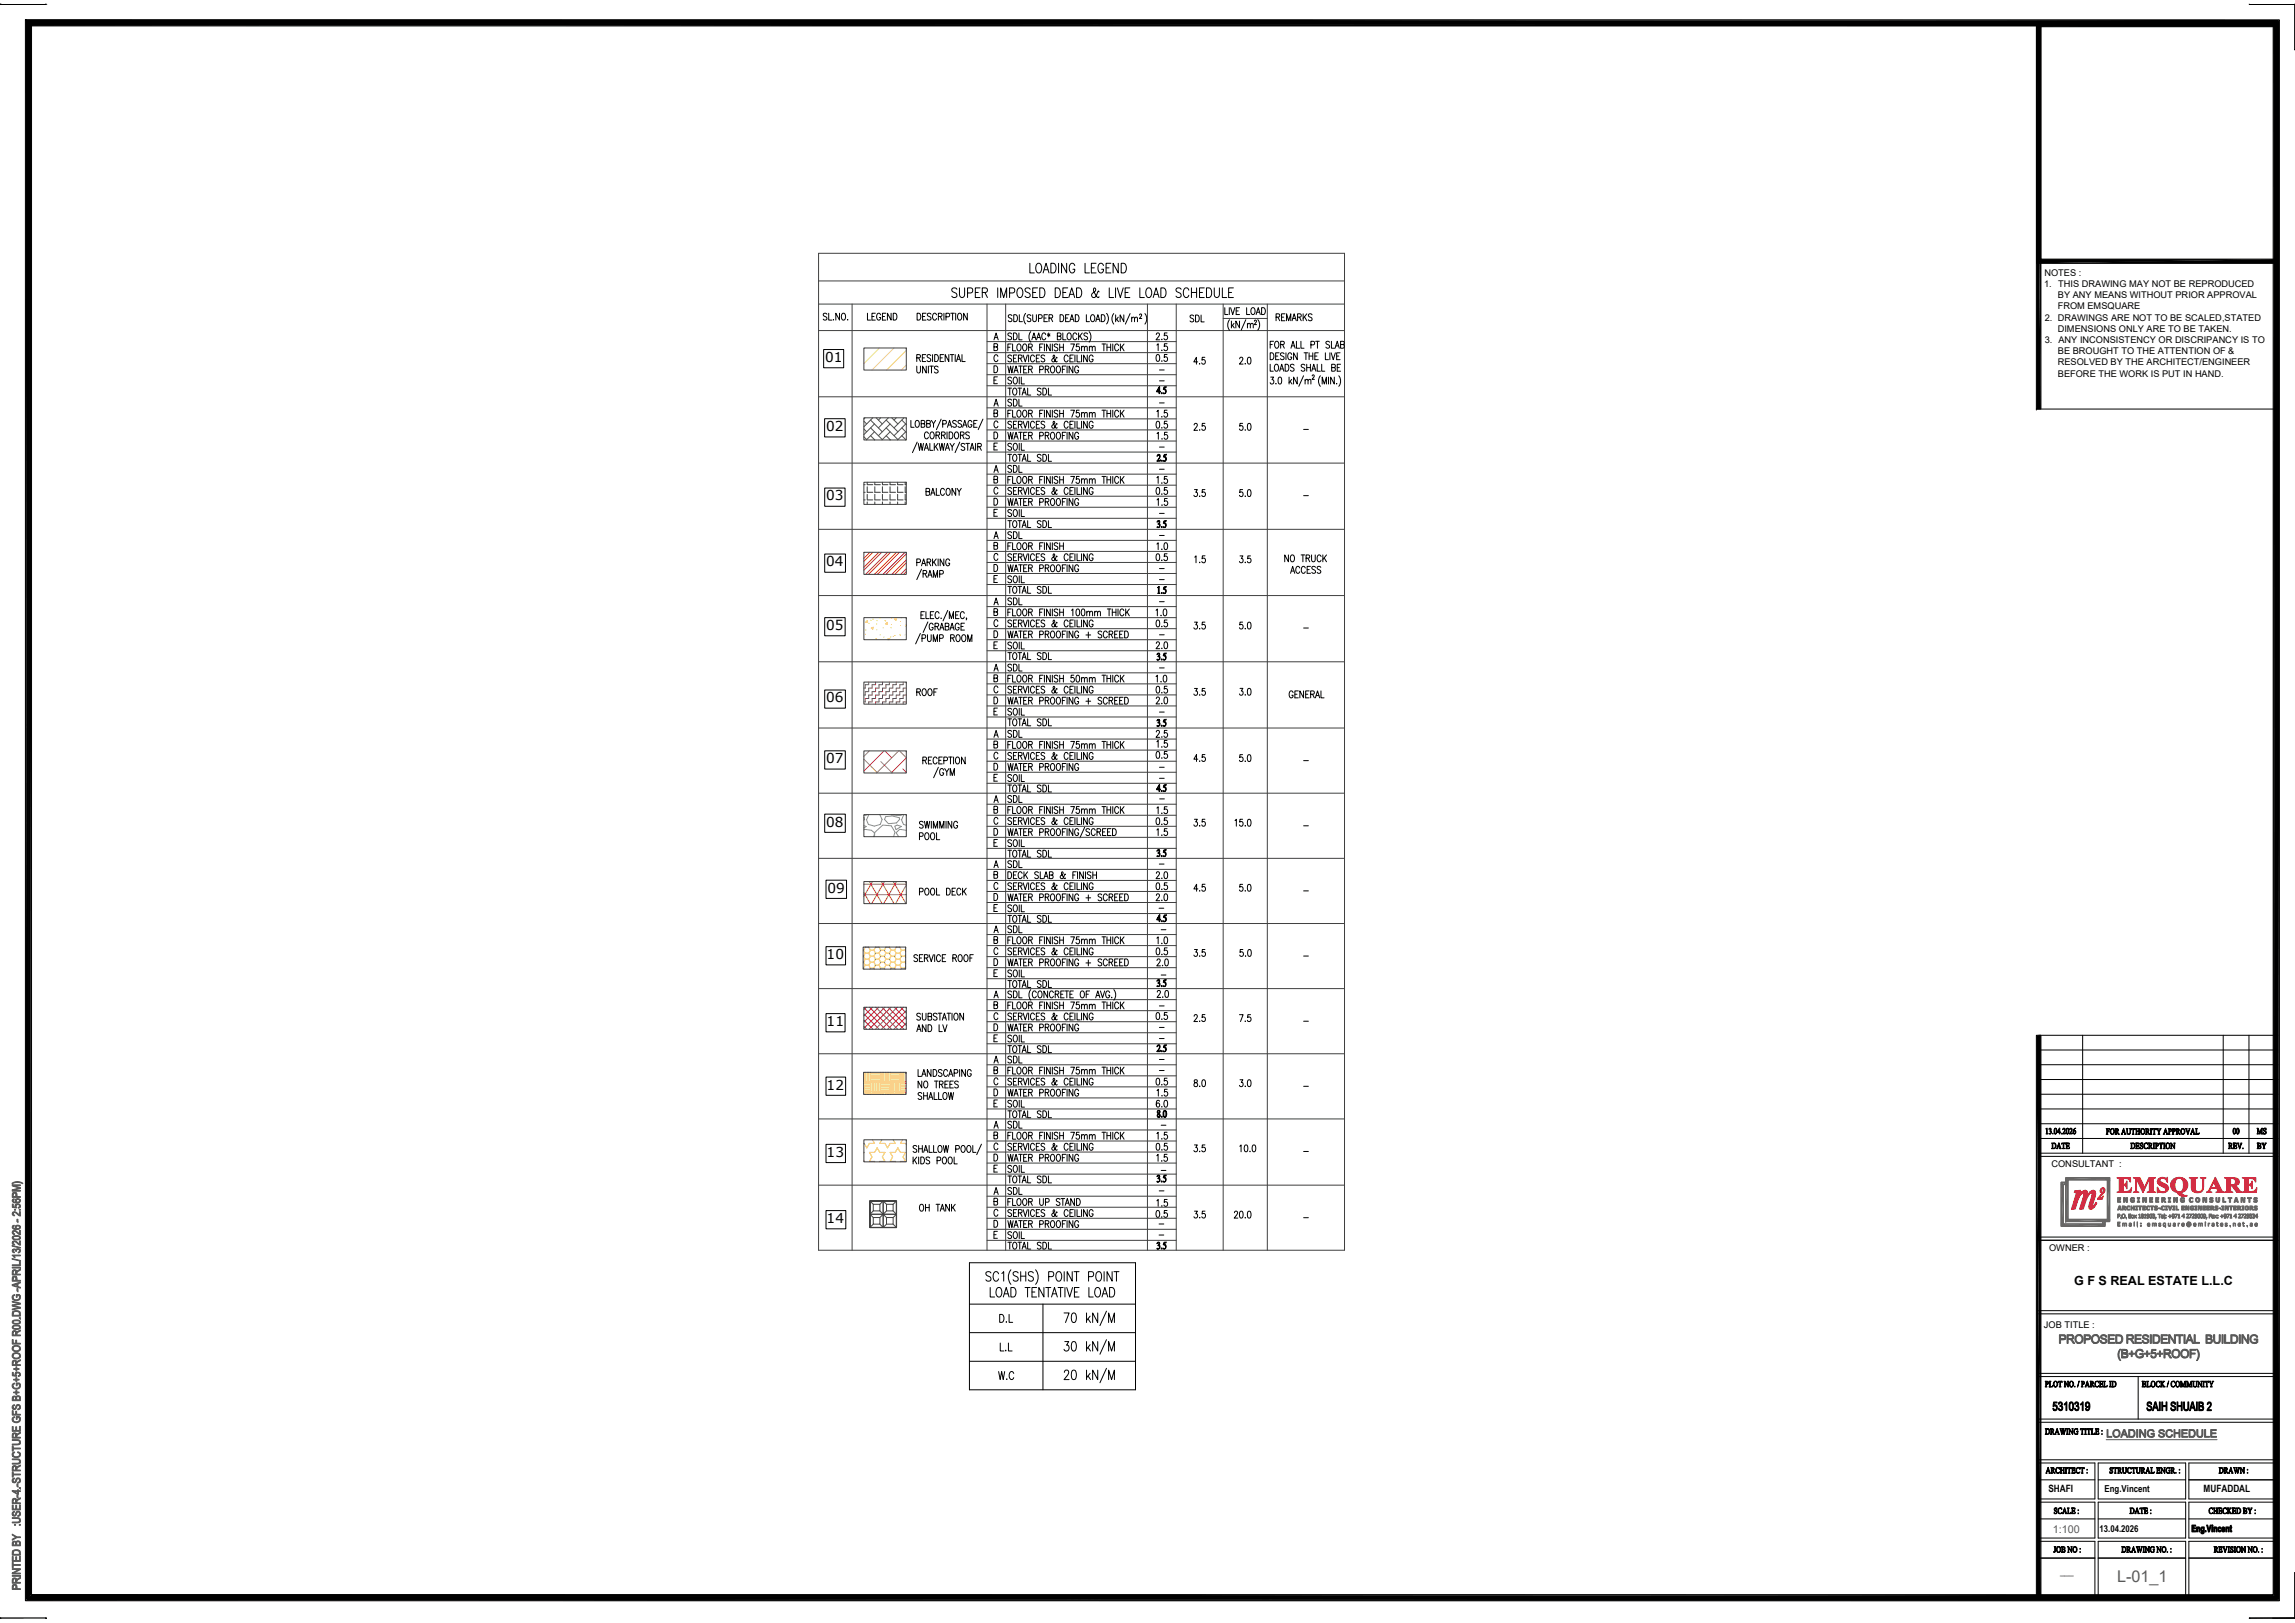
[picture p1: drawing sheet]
<svg xmlns="http://www.w3.org/2000/svg" width="594mm" height="420mm" viewBox="0 0 594 420" stroke-linecap="round" stroke-linejoin="round" font-family="sans-serif">
<defs><g id="words">
<text font-size="4.2" fill="#5a5a5a" x="548.1" y="409.4">L-01_1</text>
<g font-size="3.5">
<text x="213.6" y="93.7">01</text>
<text x="213.9" y="111.6">02</text>
<text x="213.9" y="129.6">03</text>
<text x="213.9" y="146.6">04</text>
<text x="213.9" y="163.1">05</text>
<text x="213.9" y="181.8">06</text>
<text x="213.9" y="197.6">07</text>
<text x="213.9" y="214">08</text>
<text x="214.2" y="231.1">09</text>
<text x="214" y="248.3">10</text>
<text x="214" y="265.6">11</text>
<text x="214" y="282.1">12</text>
<text x="214" y="299.5">13</text>
<text x="214" y="316.6">14</text>
</g>
<text font-size="3.3" x="536.9" y="332.7">G F S REAL ESTATE L.L.C</text>
<text font-size="2.8" fill="#5a5a5a" x="531.4" y="396.8">1:100</text>
<g font-size="2.6">
<text x="530.2" y="386.3">SHAFI</text>
<text x="570.4" y="386.2">MUFADDAL</text>
<text x="533.3" y="407.7">___</text>
</g>
<g font-size="2.5">
<text x="544.8" y="386.3">Eng.Vincent</text>
<text x="543.5" y="396.6">13.04.2026</text>
</g>
<g font-size="2.4">
<text x="529.2" y="71.3">NOTES :</text>
<text x="529.1" y="74.3">1. THIS DRAWING MAY NOT BE REPRODUCED</text>
<text x="532.7" y="77.2">BY ANY MEANS WITHOUT PRIOR APPROVAL</text>
<text x="529.3" y="83">2. DRAWINGS ARE NOT TO BE SCALED,STATED</text>
<text x="532.7" y="80.1">FROM EMSQUARE</text>
<text x="529.3" y="88.8">3. ANY INCONSISTENCY OR DISCRIPANCY IS TO</text>
<text x="532.7" y="85.9">DIMENSIONS ONLY ARE TO BE TAKEN.</text>
<text x="532.7" y="94.6">RESOLVED BY THE ARCHITECT/ENGINEER</text>
<text x="532.7" y="91.7">BE BROUGHT TO THE ATTENTION OF &amp;</text>
<text x="532.7" y="97.5">BEFORE THE WORK IS PUT IN HAND.</text>
<text x="531" y="302">CONSULTANT :</text>
<text x="530.4" y="323.8">OWNER :</text>
<text x="529.1" y="343.8">JOB TITLE :</text>
</g>
</g></defs>
<g fill="#5a5a5a" stroke="#5a5a5a" stroke-width=".26">
<path d="M545.4 370.1h.3v1.8h1v.2h-1.3z" fill-rule="evenodd"/>
<path d="M547.9 370.3l.5-.1a1.03 1.03 0 0 1 .3 1.4 1.03 1.03 0 0 1-1.4 .4 .94 .94 0 0 0 1.2-.5 .94 .94 0 0 0-.3-1.1z" fill-rule="evenodd"/>
<path d="M547.2 370.3l.7-.3 .5 .2a.9 .9 0 0 0-1.2 .6 .9 .9 0 0 0 .7 1.1l-.6 .1a1.12 1.12 0 0 1-.1-1.7z" fill-rule="evenodd"/>
<path d="M549.7 370.1h.3l-.5 1.2 .8 .2h-.9l-.2 .6h-.2z" fill-rule="evenodd"/>
<path d="M550 370.1l.8 2h-.3l-.2-.6-.8-.2h.7l-.3-1z" fill-rule="evenodd"/>
<path d="M551.7 370.3l.7-.1 .1 .3 .1 1-.3 .5-1-.1a.81 .81 0 0 0 1.1-.6 .81 .81 0 0 0-.7-1z" fill-rule="evenodd"/>
<path d="M551 370.1l1.4 .1-1.1 .1v1.6l1 .1-1.3 .1z" fill-rule="evenodd"/>
<path d="M553.1 370.1h.3v2h-.3z" fill-rule="evenodd"/>
<path d="M555.2 370.1h.2v2h-.2z" fill-rule="evenodd"/>
<path d="M553.8 370.1h.3v2h-.3z" fill-rule="evenodd"/>
<path d="M554.1 370.1l1.1 1.6v.4l-1.1-1.6z" fill-rule="evenodd"/>
<path d="M556.8 371.1h.9v.7l-.9 .1 .6-.2v-.4h-.6z" fill-rule="evenodd"/>
<path d="M556.8 370.3h.6l.2 .3-.2 .1z" fill-rule="evenodd"/>
<path d="M556.1 370.3l.7-.2 .6 .2h-.6a.81 .81 0 0 0-.7 .8 .81 .81 0 0 0 .7 .8l.6 .1a1.07 1.07 0 0 1-1.4-.3 1.07 1.07 0 0 1 .1-1.4z" fill-rule="evenodd"/>
<path d="M558.8 371.4l.8 .5h-.7z" fill-rule="evenodd"/>
<path d="M559.5 370.3h.6l.2 .3-.3 .1-.1-.3z" fill-rule="evenodd"/>
<path d="M558.9 370.3l.5-.2 .7 .2h-.8l-.1 .5a.97 .97 0 0 1 1.1 1 .94 .94 0 0 1-1.4 .1l1-.1 .2-.2-.1-.2-1.1-.5z" fill-rule="evenodd"/>
<path d="M561.5 371.9l.4-.1 .2-.4 .3 .1-.3 .4z" fill-rule="evenodd"/>
<path d="M561.6 370.3l.5-.1 .3 .4-.3 .1z" fill-rule="evenodd"/>
<path d="M560.8 370.4l.6-.3 .7 .1a.9 .9 0 0 0-1.1 .6 .9 .9 0 0 0 .5 1.1h.6a1.01 1.01 0 0 1-1.3-.1 1.01 1.01 0 0 1 0-1.4z" fill-rule="evenodd"/>
<path d="M563 370.9h1v-.8h.3v2h-.3v-1z" fill-rule="evenodd"/>
<path d="M562.8 370.1h.2v.8l1 .2h-1v1h-.2z" fill-rule="evenodd"/>
<path d="M564.8 370.1h1.4v.2h-1.2v.6h1.1v.3h-1.1v.7h1.3v.2h-1.5z" fill-rule="evenodd"/>
<path d="M567.3 370.3l.7-.1 .1 .3 .1 1-.3 .5-1-.1a.81 .81 0 0 0 1.1-.6 .81 .81 0 0 0-.7-1z" fill-rule="evenodd"/>
<path d="M566.6 370.1l1.4 .1-1.1 .1v1.6l1 .1-1.3 .1z" fill-rule="evenodd"/>
<path d="M570 370.1h.2a2.26 2.26 0 0 1-.2 1.8h-.6l.5-.3z" fill-rule="evenodd"/>
<path d="M568.7 370.1h.2l.1 1.5 .9 .4a.81 .81 0 0 1-.9 0 .81 .81 0 0 1-.3-.8z" fill-rule="evenodd"/>
<path d="M570.7 370.1h.2v1.8h1v.2h-1.2z" fill-rule="evenodd"/>
<path d="M572.3 370.1h1.4v.2h-1.2v.6h1.1v.3h-1.1v.7h1.3v.2h-1.5z" fill-rule="evenodd"/>
</g>
<path d="M545.2 372.7h28.7" fill="none" stroke="#5a5a5a" stroke-width=".26"/>
<g fill="none" stroke="#404040" stroke-width=".26">
<path d="M211.9 78.7h136.1M211.9 72.7h136.1M348 65.6h-136.1v258.1M211.9 85.6h136.1M223.6 90.1h11v5.7h-11zM234.6 90.1h.1M255.5 88.4h49M255.5 91.3h49M255.5 94.1h49M255.5 97h49M255.5 99.9h49M316.6 82.4h11.5"/>
<path d="M211.9 119.9h136.1M211.9 102.7h136.1M223.6 108.2h11v5.7h-11zM234.6 108.2h.1M255.5 105.6h49M255.5 108.4h49M255.5 111.3h49M255.5 114.2h49M255.5 117h49M211.9 137h136.1M223.6 124.8h11v5.8h-11zM234.6 124.8h.1"/>
<path d="M211.9 154.2h136.1M223.6 143h11v5.7h-11zM234.6 143h.1M211.9 171.3h136.1M223.6 176.6h11v5.7h-11zM234.6 176.6h.1M211.9 188.5h136.1M223.6 194.4h11v5.7h-11zM234.6 194.4h.1M211.9 205.3h136.1M211.9 222.2h136.1M223.6 260.8h11v5.7h-11z"/>
<path d="M234.6 260.8h.1"/>
</g>
<g fill="none" stroke="#f93832" stroke-width=".26">
<path d="M223.7 143l-.1 .1M225.2 143l-1.6 1.6M226 143l-2.4 2.4M227.5 143l-3.9 3.9M228.3 143l-4.7 4.6M229.8 143l-5.7 5.7M230.5 143l-5.7 5.7M232 143l-5.7 5.7M232.8 143l-5.7 5.7M234.3 143l-5.7 5.7M234.6 148l-.7 .7M234.6 145.7l-3 3"/>
<path d="M234.6 143.4l-5.2 5.3M234.6 147.2l-1.5 1.5M234.6 144.9l-3.7 3.8"/>
</g>
<path d="M223.6 196.5l3.4 3.5M225 194.4l-1.4 1.4M228 197.1l3 3M228.8 194.4l-5.2 5.2M229.1 194.4l1.7 1.8M232.6 194.4l-5.7 5.7M232.8 194.4l1.8 1.8M233.7 199l.9 1-.1 .1M234.6 196.2l-3.9 3.9" fill="none" stroke="#f54d79" stroke-width=".26"/>
<g fill="none" stroke="#004b69" stroke-width=".26">
<path d="M223.6 125.5h.4M223.6 127.4h.4M223.6 129.4h.4M224.5 124.8v.7h1.4M224.5 126v1.4h1.4M224.5 128v1.4h1.4M224.5 129.9v.7M226.5 124.8v.7h1.4M226.5 126v1.4h1.4M226.5 128v1.4h1.4M226.5 129.9v.7M228.4 124.8v.7h1.4"/>
<path d="M228.4 126v1.4h1.4M228.4 128v1.4h1.4M228.4 129.9v.7M230.4 124.8v.7h1.4M230.4 126v1.4h1.4M230.4 128v1.4h1.4M230.4 129.9v.7M232.4 124.8v.7h1.4M232.4 126v1.4h1.4M232.4 128v1.4h1.4M232.4 129.9v.7M234.3 124.8v.7h.3"/>
<path d="M234.3 126v1.4h.3M234.3 128v1.4h.3M234.3 129.9v.7"/>
</g>
<path d="M223.9 90.1l-.3 .2M227.6 90.1l-4 4M231.4 90.1l-5.7 5.7M234.6 94.5l-1.3 1.3M234.6 90.7l-5.1 5.1" fill="none" stroke="#feb79c" stroke-width=".26"/>
<g fill="none" stroke="#a0008a" stroke-width=".26">
<path d="M223.6 260.9l5.6 5.6M223.6 262.5l4 4M223.6 264.1l2.4 2.4M223.6 265.7l.8 .8M224.3 260.8l-.7 .6M225.1 260.8l5.7 5.7M225.9 260.8l-2.3 2.2M226.7 260.8l5.7 5.7M227.5 260.8l-3.9 3.8M228.3 260.8l5.7 5.7M229.1 260.8l-5.5 5.4M229.9 260.8l4.7 4.7"/>
<path d="M230.7 260.8l-5.7 5.7M231.5 260.8l3.1 3.1M232.3 260.8l-5.7 5.7M233.1 260.8l1.5 1.5M233.9 260.8l-5.7 5.7M234.6 266.4v.1M234.6 264.8l-1.6 1.7M234.6 263.2l-3.2 3.3M234.6 261.6l-4.8 4.9"/>
</g>
<g fill="none" stroke="#3d723d" stroke-width=".26">
<path d="M223.6 113.1l.7 .7M223.6 111l.7 .8M223.6 109l.7 .7M223.9 108.2l-.3 .3M225.4 112.8l1.1 1.1M225.4 110.8l3 3M225.4 108.8l3 3M225.9 108.2l-2.3 2.3M226.4 111.8l-2.1 2.1M226.4 113.8l-.1 .1M226.4 109.7l-2.8 2.8M226.8 108.2l1.6 1.5"/>
<path d="M228 108.2l-.6 .6M229.4 112.8l1.1 1.1M229.4 110.8l3 3M229.4 108.8l3 3M230 108.2l-2.6 2.6M230.4 109.7l-3 3.1M230.4 111.8l-2.1 2.1M230.4 113.8l-.1 .1M230.8 108.2l1.6 1.5M232 108.2l-.6 .6M233.4 110.8l1.2 1.2M233.4 108.8l1.2 1.1"/>
<path d="M233.4 112.8l1.1 1.1M234 108.2l-2.6 2.6M234.5 109.7l-3.1 3.1M234.5 111.8l-2.2 2.1M234.5 113.8l-.1 .1"/>
</g>
<path d="M224.5 160.7l.1 .4h-.5zM225.5 162.6l.5-.2-.1 .4zM229.6 161.1l.1 .5-.4-.1zM230 165.4l.1 .2M230 165.4l-.2 .2M230.2 165.6l.1-.3-.5 .2 .2 .1M231.5 160.3l.5-.2-.1 .4zM234.6 161.7l-.2 .3h.2" fill="none" stroke="#fde100" stroke-width=".26"/>
<g fill="#fde100">
<path d="M227 160.6l.2 .2h-.2z" fill-rule="evenodd"/>
<path d="M226.9 162.9l.2 .2-.2 .1z" fill-rule="evenodd"/>
<path d="M230.7 160l.2 .2h-.2z" fill-rule="evenodd"/>
<path d="M226.8 165.3l.2 .2h-.2z" fill-rule="evenodd"/>
<path d="M230.6 162.4l.2 .2h-.2z" fill-rule="evenodd"/>
<path d="M230.5 164.8l.2 .2h-.2z" fill-rule="evenodd"/>
<path d="M234.3 161.9l.2 .2h-.2z" fill-rule="evenodd"/>
<path d="M234.2 164.3l.2 .2h-.2z" fill-rule="evenodd"/>
<path d="M225.9 160.2l.2 .2h-.2z" fill-rule="evenodd"/>
<path d="M227.7 160l.2 .1-.2 .1z" fill-rule="evenodd"/>
<path d="M224.1 163l.1 .2h-.1z" fill-rule="evenodd"/>
<path d="M225.8 162.8l.2 .2h-.2z" fill-rule="evenodd"/>
<path d="M228.5 162.4l.2 .2h-.2z" fill-rule="evenodd"/>
<path d="M233.1 161.8l.1 .2h-.1z" fill-rule="evenodd"/>
<path d="M226.7 165.2l.1 .2-.1 .1z" fill-rule="evenodd"/>
<path d="M231.2 164.7l.1 .1-.1 .1z" fill-rule="evenodd"/>
<path d="M233 164.4l.1 .2h-.1z" fill-rule="evenodd"/>
<path d="M233 160.8l.2 .2h-.2z" fill-rule="evenodd"/>
<path d="M234.5 161.7l.2 .2-.2 .1z" fill-rule="evenodd"/>
<path d="M229.2 160.6l.2 .2h-.2z" fill-rule="evenodd"/>
<path d="M230.7 161.6l.2 .2h-.2z" fill-rule="evenodd"/>
<path d="M225.4 160.5l.1 .2h-.1z" fill-rule="evenodd"/>
<path d="M226.9 161.4l.1 .2h-.1z" fill-rule="evenodd"/>
<path d="M231.6 164.4l.1 .2h-.1z" fill-rule="evenodd"/>
<path d="M227.8 164.2l.1 .2-.1 .1z" fill-rule="evenodd"/>
<path d="M224 164.1l.1 .2h-.1z" fill-rule="evenodd"/>
<path d="M233.2 159.8l.2 .2-.2 .1z" fill-rule="evenodd"/>
<path d="M229 160.6l.2 .2h-.2z" fill-rule="evenodd"/>
<path d="M232.9 164.1l.2 .2h-.2z" fill-rule="evenodd"/>
<path d="M224.9 161.3l.2 .2h-.2z" fill-rule="evenodd"/>
<path d="M228.7 164.8l.2 .2h-.2z" fill-rule="evenodd"/>
</g>
<path d="M220.6 78.7v245M255.5 78.7v245M260.3 78.7v245M304.5 78.7v245M316.6 78.7v245M328.1 78.7v245M348 65.6v258.1M223.6 159.9h11v5.7h-11zM234.6 159.9h.1" fill="none" stroke="#404040" stroke-width=".26"/>
<g fill="none" stroke="#000" stroke-width=".26">
<path d="M247.7 74.9a.67 .67 0 0 0-.8-.4 .67 .67 0 0 0-.4 .9l1 .5a.63 .63 0 0 1-.3 1.1h-.4l-.4-.3M248.4 74.5v1.8a.67 .67 0 0 0 .6 .7 .67 .67 0 0 0 .7-.7v-1.8M250.5 75.8h.8a.69 .69 0 0 0 .5-.6 .69 .69 0 0 0-.5-.7h-.8v2.5M252.5 75.7h.7M253.7 74.5h-1.2v2.5h1.2M254.3 75.7l1.1-.1 .2-.4-.2-.6-1.1-.1v2.5M254.9 75.7l.7 1.3M258.3 74.5v2.5M259 77v-2.5l.8 2.5 .8-2.5v2.5M261.3 75.8h.9a.68 .68 0 0 0 .5-.6 .68 .68 0 0 0-.5-.7h-.9v2.5M263.6 74.6l.6-.1a1.61 1.61 0 0 1 0 2.5 1.13 1.13 0 0 1-.9-1.7zM266.6 68.2v2.5h1.1"/>
<path d="M266.7 74.9a.67 .67 0 0 0-.9-.4 .67 .67 0 0 0-.4 .9l1.1 .5a.63 .63 0 0 1-.3 1.1h-.4l-.5-.3M267.3 75.7h.8M268.5 68.3l.6-.1a1.6 1.6 0 0 1 0 2.5 1.12 1.12 0 0 1-.9-1.8zM268.6 74.5h-1.3v2.5h1.3M269.1 74.5h.7a1.46 1.46 0 0 1 0 2.5h-.7zM270 70.7l.8-2.5 .7 2.5M270.3 69.8h1M272 68.2a1.31 1.31 0 0 1 1.3 .6 1.31 1.31 0 0 1-.1 1.5l-.5 .4h-.7zM273.1 74.5h.7a1.46 1.46 0 0 1 0 2.5h-.7zM274 68.2v2.5M275.1 75.7h.8M276.1 68.2v2.5l-1.3-2.5v2.5"/>
<path d="M276.4 74.5h-1.3v2.5h1.3M276.7 77l.7-2.5 .8 2.5M277 76.2h.9M278.2 68.7a.73 .73 0 0 0-.9-.5 .73 .73 0 0 0-.5 .9v.6a.74 .74 0 0 0 .7 1 .74 .74 0 0 0 .7-1h-.5M278.7 74.5h.6a1.46 1.46 0 0 1 0 2.5h-.6zM280.9 68.2v2.5h1.1M282.5 69.3h.8M283.7 68.2h-1.2v2.5h1.2M284.5 75.6l-.2-.2-.4 .9a.77 .77 0 0 1-1.1 .6 .86 .86 0 0 1 .6-1.4l.2-.6-.3-.4a.82 .82 0 0 0 0 1.3l.7 1.1 .4 .1 .1-.2M285.6 68.7a.73 .73 0 0 0-.9-.5 .73 .73 0 0 0-.5 .9v.6a.74 .74 0 0 0 .7 1 .74 .74 0 0 0 .7-1h-.4M286.3 69.3h.8M287.1 74.5v2.5h1.2"/>
<path d="M287.6 68.2h-1.3v2.5h1.3M288.8 74.5v2.5M289.2 74.5l.8 2.5 .8-2.5M289.5 68.2v2.5l-1.4-2.5v2.5M290.2 68.2a1.31 1.31 0 0 1 1.3 .6 1.31 1.31 0 0 1-.1 1.5l-.5 .4h-.7zM291.2 75.7h.8M292.5 74.5h-1.3v2.5h1.3M295.1 74.5v2.5h1.1M297 74.6l.6-.1a1.61 1.61 0 0 1 0 2.5 1.13 1.13 0 0 1-1-1.7zM298.5 77l.8-2.5 .7 2.5M298.8 76.2h.9M300.5 74.5h.7a1.48 1.48 0 0 1 0 2.5h-.7z"/>
<path d="M305.7 74.9a.67 .67 0 0 0-.8-.4 .67 .67 0 0 0-.4 .9l1.1 .5a.63 .63 0 0 1-.3 1.1h-.4l-.5-.3M307.7 75.1a.73 .73 0 0 0-.9-.6 .73 .73 0 0 0-.5 1v.6a.73 .73 0 0 0 .5 .9 .73 .73 0 0 0 .9-.6M308.4 75.7h1.3M308.4 74.5v2.5M309.7 74.5v2.5M310.5 75.7h.8M311.7 74.5h-1.2v2.5h1.2M312.3 74.5h.7a1.48 1.48 0 0 1 0 2.5h-.7zM314.3 74.5v1.8a.67 .67 0 0 0 .7 .7 .67 .67 0 0 0 .7-.7v-1.8M316.4 74.5v2.5h1.2M317 79.7v1.7h.9M318 75.7h.8"/>
<path d="M318.2 79.7v1.7M318.6 79.7l.5 1.7 .6-1.7M319.3 74.5h-1.3v2.5h1.3M320.9 79.7h-.9v1.7h.9M322.7 79.7v1.7h.8M324.1 79.7h.1a.91 .91 0 0 1 .7 .8 .91 .91 0 0 1-.7 .9 1.21 1.21 0 0 1-.1-1.7zM326.6 79.7a.9 .9 0 0 1 1 .8 .9 .9 0 0 1-1 .9zM214.1 81.3a.57 .57 0 0 0-.9-.1v.6l.8 .4 .1 .4-.4 .3-.6-.3M214.5 81.1v1.8h.8M215.7 82.7v.2zM217.3 81.1v1.8l-.9-1.8v1.8M218.1 81.2l.1-.1a.91 .91 0 0 1 .7 .9 .91 .91 0 0 1-.7 .9 1.21 1.21 0 0 1-.1-1.7z"/>
<path d="M219.4 82.7v.2zM224.6 81.1v1.8h.8M225.7 81.9h.5M226.6 81.1h-.9v1.8h.9M228 81.5a.53 .53 0 0 0-.7-.4 .53 .53 0 0 0-.4 .7v.4a.54 .54 0 0 0 .5 .7 .54 .54 0 0 0 .6-.7h-.4M228.4 81.9h.6M229.3 81.1h-.9v1.8h.9M230.7 81.1v1.8l-1-1.8v1.8M231.2 81.1a.89 .89 0 0 1 1 .9 .89 .89 0 0 1-1 .9zM237.3 94.8v1.3l.4 .5 .5-.3 .1-1.5M237.3 92.6h.8v-.7l-.8-.1v1.8M237.4 81.1a.89 .89 0 0 1 1 .9 .89 .89 0 0 1-1 .9z"/>
<path d="M237.8 92.6l.5 1M238.8 92.6h.5M238.8 81.9h.6M239.6 91.8h-.8v1.8h.8M239.7 81.1h-.9v1.8h.9M239.8 94.8v1.8l-1-1.8v1.8M240.3 94.8v1.8M240.7 94.8h.9M240.9 92.1a.57 .57 0 0 0-.9-.2l.1 .6 .6 .3 .3 .4-.3 .4-.7-.3M241 81.3a.57 .57 0 0 0-.9-.1l.1 .6 .7 .3 .1 .5-.3 .3-.7-.3M241.1 94.8v1.8M241.4 91.8v1.8"/>
<path d="M241.9 91.8a.9 .9 0 0 1 1 .9 .9 .9 0 0 1-1 .9zM242.4 81.5l-.2-.3a.55 .55 0 0 0-.6 0 .55 .55 0 0 0-.2 .6 .75 .75 0 0 0 .8 1l.2-.4M242.8 95a.57 .57 0 0 0-.9-.1l.1 .6 .6 .2 .3 .5-.3 .3-.7-.2M242.9 81.9h.8v-.7l-.8-.1v1.8M243.4 92.6h.5M243.4 81.9l.5 1M244.3 91.8h-.9v1.8h.9M244.3 81.1v1.8M244.9 82l.8-.1v-.7l-.8-.1v1.8M245.6 91.8v1.8l-.9-1.8v1.8M245.9 91.8h1M246.1 81.1h1"/>
<path d="M246.4 91.8v1.8M246.6 81.1v1.8M247.3 91.8v1.8M247.4 81.1v1.8M247.6 93.6l.5-1.8 .6 1.8M247.8 93h.7M248.2 81.2l.1-.1a.91 .91 0 0 1 .7 .9 .91 .91 0 0 1-.7 .9 1.21 1.21 0 0 1-.1-1.7zM249 91.8v1.8h.8M250.4 81.1v1.8l-1-1.8v1.8M260.9 89.9h.5M261.8 89h-.9v1.8M261.8 92.2a.57 .57 0 0 0-.8-.1v.5l.6 .2a.48 .48 0 0 1 .2 .8 .48 .48 0 0 1-.8 0l-.1-.2"/>
<path d="M262.1 89v1.8h.8M262.3 92.8h.6M263.2 91.9h-.9v1.8h.9M263.5 89.1l.1-.1a.91 .91 0 0 1 .7 .9 .91 .91 0 0 1-.7 .9 1.21 1.21 0 0 1-.1-1.7zM263.6 92.8l.8-.1v-.7l-.8-.1v1.8M264.1 92.8l.5 .9M264.9 91.9l.5 1.8 .5-1.8M265 89.1l.1-.1a.91 .91 0 0 1 .7 .9 .91 .91 0 0 1-.7 .9 1.16 1.16 0 0 1-.1-1.7zM266.3 91.9v1.8M266.3 89.9l.8-.1v-.7l-.8-.1v1.8M266.8 89.9l.4 .9M267.8 92.3a.52 .52 0 0 0-.7-.4 .52 .52 0 0 0-.3 .7v.4a.52 .52 0 0 0 .3 .7 .52 .52 0 0 0 .7-.4"/>
<path d="M268.3 92.8h.5M269.1 91.9h-.8v1.8h.8M269.1 89.9h.6M270 89h-.9v1.8M270.4 89v1.8M270.4 92.2a.58 .58 0 0 0-.9-.1l.1 .5 .6 .2 .3 .5-.3 .4-.7-.3M271.9 89v1.8l-1-1.8v1.8M272.4 89v1.8M273.6 92.7l-.1-.2a.97 .97 0 0 1-1.1 1.1l-.1-.1a.59 .59 0 0 1 .5-.8l.2-.5-.2-.3-.2 .3 .2 .6 .5 .8 .3 .1v-.2M273.8 89.3l-.3-.3-.6 .3 .1 .4 .8 .4-.1 .6-.5 .1-.3-.2M274.3 89v1.8M274.3 89.9h1"/>
<path d="M275.3 89v1.8M276.5 92.3a.53 .53 0 0 0-.7-.4 .53 .53 0 0 0-.3 .7v.4a.53 .53 0 0 0 .3 .7 .53 .53 0 0 0 .7-.4M277 92.8h.5M277.2 89h.9l-.7 1.8M277.8 91.9h-.8v1.8h.8M278.3 91.9v1.8M278.8 91.9v1.8h.8M279.4 89h-.7l-.1 .8 .5-.2a.64 .64 0 0 1 .4 .7 .64 .64 0 0 1-.5 .5l-.5-.3M280 91.9v1.8M280 90l.3-.4 .3 .1 .1 1.1M280 89.6v1.2M280.7 90l.3-.4 .4 .1v1.1"/>
<path d="M281.4 91.9v1.8l-.9-1.8v1.8M282 90l.3-.4 .4 .1v1.1M282 89.6v1.2M282.7 90l.4-.4 .3 .1 .1 1.1M282.9 92.3a.52 .52 0 0 0-.6-.4 .52 .52 0 0 0-.4 .7 .82 .82 0 0 0 .7 1.1l.3-.7h-.3M285.3 89h.9M285.7 89v1.8M286.5 89v1.8M286.5 89.9h1M287.5 89v1.8M288.1 89v1.8M288.3 81.2l-.1 .1a2.21 2.21 0 0 0 .1 2.6"/>
<path d="M288.8 81.5v1.8M289.1 82.6l.4 .7M289.5 82.1l-.7 .9M289.6 89.5a.52 .52 0 0 0-.7-.4 .52 .52 0 0 0-.4 .6v.4a.52 .52 0 0 0 .4 .7 .52 .52 0 0 0 .7-.4M290 89v1.8M290.4 89.8l.6 1M290.9 81.5v1.8l-.9-1.8v1.8M291 89l-1 1.2M292.5 81.2l-1.2 2.7M292.9 82.4l.4-.3 .3 .1 .1 1.1M292.9 82.1v1.2M293.7 82.4l.3-.3 .4 .1v1.1"/>
<path d="M296.4 81.2l.1 .1a2.22 2.22 0 0 1-.1 2.6M299.3 86.6l.3-.4 .4 .1 .1 .2-.2 .6-.7 .9h1M299.5 91.9l.3-.1a1.17 1.17 0 0 1 0 1.8h-.2a1.31 1.31 0 0 1-.1-1.7zM299.5 89.3l.3-.3v1.8M300.8 87.8v.2zM300.8 90.6v.2zM300.8 93.4v.2zM302.1 86.2h-.7v.8a.53 .53 0 0 1 .7 0 .53 .53 0 0 1 0 .7 .53 .53 0 0 1-.8-.1M302.1 89h-.7v.7a.54 .54 0 0 1 .7 .1 .54 .54 0 0 1 0 .8 .54 .54 0 0 1-.8-.2M302.1 91.8h-.7v.7a.53 .53 0 0 1 .7 .1 .53 .53 0 0 1-.1 .8 .53 .53 0 0 1-.7-.2M309 81.8a.58 .58 0 0 0-.9-.1l.1 .5 .5 .3 .3 .5-.3 .3-.6-.2M309.5 81.6a.89 .89 0 0 1 .9 .8 .89 .89 0 0 1-.9 .9z"/>
<path d="M310 93.7h-1l.7-1.2v1.8M310.5 94.1v.2zM310.9 81.6v1.7h.8M311.9 92.5h-.7l-.1 .8a.53 .53 0 0 1 .8 0 .53 .53 0 0 1-.1 .8 .53 .53 0 0 1-.7-.2M318.3 82.8l-.2 .1a2.2 2.2 0 0 0 .2 2.6M318.8 83.1v1.8M319 84.2l.5 .7M319.4 83.7l-.6 .9M320 80.5h.5M320.9 83.1v1.8l-1-1.8v1.8M320.9 92.9l.3-.4h.3l.2 .3-.2 .6-.7 .9h1M322.3 94.2h.1z"/>
<path d="M322.5 82.8l-1.2 2.7M322.9 84.1l.4-.4 .3 .1 .1 1.1M322.9 83.7v1.2M323.1 92.6l.3-.1a1.17 1.17 0 0 1 0 1.8l-.3-.1-.2-.7zM323.7 84.1l.3-.4 .3 .1 .1 1.1M324.7 83.2l.1-.2a.27 .27 0 0 1 .3-.1 .27 .27 0 0 1 .1 .4l-.5 .7h.6M325.2 81.4l.5-1.7 .5 1.7M325.4 80.8h.6M325.6 82.7l.1 .2a2.13 2.13 0 0 1-.1 2.5M330.3 82.1l.8-.1 .2-.2-.2-.5-.8-.1v1.8M330.8 82.1l.5 .9M331.7 82.1h.6"/>
<path d="M332.6 81.2h-.9v1.8h.9M333 83v-1.8l.6 1.8 .5-1.8v1.8M334.5 83l.5-1.8 .5 1.8M334.7 82.4h.6M335.9 82.1l.8-.1v-.7l-.8-.1v1.8M336.4 82.1l.4 .9M337.3 81.2v1.8M337.7 82l.6 1M338.3 81.2l-1 1.2M339.6 81.5a.57 .57 0 0 0-.9-.1l.1 .5 .7 .4 .1 .5-.3 .2-.6-.2M260.9 100.5h.9M260.9 107h.5"/>
<path d="M261.4 100.5v1.8M261.8 106.2h-.9v1.8M262.1 106.2v1.8h.8M262.4 100.6l.1-.1a.93 .93 0 0 1 .7 .9 .93 .93 0 0 1-.7 .9 1.18 1.18 0 0 1-.1-1.7zM263.5 100.5h.9M263.5 106.3l.1-.1a.93 .93 0 0 1 .7 .9 .93 .93 0 0 1-.7 .9 1.24 1.24 0 0 1-.1-1.7zM264 100.5v1.8M264.6 102.3l.5-1.8 .6 1.8M264.8 101.7h.7M265 106.3l.1-.1a.93 .93 0 0 1 .7 .9 .93 .93 0 0 1-.7 .9 1.22 1.22 0 0 1-.1-1.7zM266 100.5v1.8h.8M266.3 107h.8v-.7l-.8-.1v1.8"/>
<path d="M266.8 107l.4 1M269.1 107h.6M269.5 100.7a.54 .54 0 0 0-.5-.2 .54 .54 0 0 0-.5 .4l.9 .7v.5a.58 .58 0 0 1-.9-.1M270 100.5a.9 .9 0 0 1 .9 .9 .9 .9 0 0 1-.9 .9zM270 106.2h-.9v1.8M270.4 106.2v1.8M271.4 100.5v1.8h.8M271.9 106.2v1.8l-1-1.8v1.8M272.4 106.2v1.8M273.8 106.4l-.3-.2-.6 .2v.4l.9 .7v.2l-.3 .3-.6-.3M274.3 107h1M274.3 106.2v1.8"/>
<path d="M275.3 106.2v1.8M277.2 106.2h.9l-.7 1.8M279.4 106.2h-.7l-.1 .8 .5-.2a.65 .65 0 0 1 .4 .6 .65 .65 0 0 1-.5 .6l-.5-.4M280 107.1l.3-.3 .3 .1 .1 1.1M280 106.8v1.2M280.7 107.1l.3-.3 .4 .1v1.1M282 107.1l.3-.3 .4 .1v1.1M282 106.8v1.2M282.7 107.1l.4-.3 .3 .1 .1 1.1M285.3 106.2h.9M285.7 106.2v1.8M286.5 107h1"/>
<path d="M286.5 106.2v1.8M287.5 106.2v1.8M288.1 106.2v1.8M289.6 106.6a.52 .52 0 0 0-.7-.4 .52 .52 0 0 0-.4 .7v.4a.53 .53 0 0 0 .4 .7 .53 .53 0 0 0 .7-.5M290 106.2v1.8M290.4 107l.6 1M291 106.2l-1 1.2M299.5 109.1h.3a1.19 1.19 0 0 1 0 1.7h-.3l-.2-.3-.1-.7zM299.5 106.5l.3-.3v1.8M300.8 107.8v.2zM300.8 110.7v.1zM302.1 106.2h-.7v.8a.55 .55 0 0 1 .7 0 .55 .55 0 0 1 0 .8 .55 .55 0 0 1-.7 0l-.1-.2"/>
<path d="M302.1 109.1h-.7v.7a.53 .53 0 0 1 .7 0 .53 .53 0 0 1 0 .8 .53 .53 0 0 1-.8-.1M309.1 110l.3-.4h.3l.2 .3-.9 1.5h1M310.6 111.2v.2zM311.9 109.6h-.7v.8a.54 .54 0 0 1 .7 0 .54 .54 0 0 1 0 .8 .54 .54 0 0 1-.8-.1M321.7 109.6h-.7l-.1 .8 .5-.2a.65 .65 0 0 1 .4 .6 .65 .65 0 0 1-.5 .6l-.5-.4M322.3 111.2v.2zM323.1 109.7l.3-.1a1.15 1.15 0 0 1 0 1.8l-.3-.1-.1-.3zM239.7 127.3l.8-.1v-.7l-.8-.1v1.8l.9-.1 .1-.5-.4-.3M240.9 128.2l.6-1.8 .5 1.8M241.1 127.6h.7M242.4 126.4v1.8h.8M244.5 126.9a.52 .52 0 0 0-.7-.5 .52 .52 0 0 0-.3 .7 .74 .74 0 0 0 .8 1l.2-.3"/>
<path d="M245.1 126.5l.2-.1a.93 .93 0 0 1 .7 .9 .93 .93 0 0 1-.7 .9 1.27 1.27 0 0 1-.2-1.7zM247.4 126.4v1.8l-1-1.8v1.8M247.7 126.4l.6 .9v.9M248.8 126.4l-.5 .9M237.3 145.6l.8-.1v-.7l-.8-.1v1.8M238.4 159.2h.5M238.5 146.5l.6-1.8 .5 1.8M238.5 147.3l-1.2 2.8M238.8 145.9h.6M238.9 148.5l.9-.1v-.6l-.9-.1v1.8M239.3 158.3h-.9v1.8h.9M239.4 148.5l.5 1"/>
<path d="M239.7 158.3v1.8h.8M240 145.5h.8l.1-.3-.1-.4-.8-.1v1.8M240.2 149.5l.5-1.8 .6 1.8M240.4 148.9h.7M240.4 145.5l.5 1M240.8 159.2h.6M241.4 144.7v1.8M241.6 149.5v-1.8l.5 1.8 .6-1.8v1.8M241.7 158.3h-.9v1.8h.9M241.7 145.5l.7 1M242.4 144.7l-1 1.2M242.8 144.7v1.8"/>
<path d="M243.1 158.8l-.2-.4a.55 .55 0 0 0-.6 0 .55 .55 0 0 0-.2 .6 1.01 1.01 0 0 0 .5 1.2l.5-.5M243.2 148.6l.8-.1 .1-.7-.9-.1v1.8M243.6 160v.1zM244.3 144.7v1.8l-.9-1.8v1.8M245.3 158l-1.2 2.7M245.8 145.1a.52 .52 0 0 0-.6-.4 .52 .52 0 0 0-.4 .7 .82 .82 0 0 0 .7 1.1l.3-.7h-.3M247.4 159.2h.5M248.3 158.3h-.9v1.8h.9M249.6 158.8a.52 .52 0 0 0-.6-.4 .52 .52 0 0 0-.4 .6 .94 .94 0 0 0 .5 1.2l.5-.5M299.2 158l.4-.4v1.8M299.5 140.8l.3-.3v1.8M300.5 159.3v.1z"/>
<path d="M300.8 142.1v.2zM301.3 157.7l.3-.1a1.17 1.17 0 0 1 0 1.8h-.1a1.31 1.31 0 0 1-.2-1.7zM301.5 140.6l.2-.1a.98 .98 0 0 1 .6 .9 .98 .98 0 0 1-.6 .9 1.34 1.34 0 0 1-.2-1.7zM309.3 144.2l.3-.3v1.8M310.6 145.5v.2zM311.9 143.9h-.7v.8l.5-.2a.65 .65 0 0 1 .4 .6 .65 .65 0 0 1-.5 .6l-.5-.3M321 143.9h.7l-.4 .7a.53 .53 0 0 1 .5 .8 .53 .53 0 0 1-1 0M322.3 145.5v.2zM323.7 143.9h-.7v.8a.53 .53 0 0 1 .7 0 .53 .53 0 0 1 0 .8 .53 .53 0 0 1-.8-.1M333.5 143.7v1.7l-.9-1.7v1.7M334.1 148.4l.5-1.8 .5 1.8M334.3 143.7h.1a.91 .91 0 0 1 .7 .8 .91 .91 0 0 1-.7 .9 1.21 1.21 0 0 1-.1-1.7z"/>
<path d="M334.3 147.8h.7M336.5 147l-.3-.3a.55 .55 0 0 0-.6 0 .55 .55 0 0 0-.2 .6 1.01 1.01 0 0 0 .5 1.1l.6-.4M336.8 143.7h.9M337.3 143.7v1.7M337.9 147a.52 .52 0 0 0-.7-.4 .52 .52 0 0 0-.3 .7v.4a.52 .52 0 0 0 .3 .7 .52 .52 0 0 0 .7-.4M338.1 144.5l.8-.1 .1-.2-.1-.5h-.8v1.7M338.4 147.5h.5M338.6 144.5l.4 .9M339.2 146.6h-.8v1.8h.8M339.5 143.7v1.2l.4 .5 .5-.2 .1-1.5M340.5 146.9a.57 .57 0 0 0-.9-.1l.1 .5 .7 .4 .1 .5-.3 .2-.6-.2M341.9 146.9a.57 .57 0 0 0-.9-.1l.1 .5 .5 .3 .3 .4-.3 .4-.7-.2"/>
<path d="M342 144.1a.52 .52 0 0 0-.7-.4 .52 .52 0 0 0-.4 .6v.5a.52 .52 0 0 0 .4 .6 .52 .52 0 0 0 .7-.4M342.4 143.7v1.7M342.8 144.4l.6 1M343.4 143.7l-1 1.1M237.3 179.2l.8-.1v-.7l-.8-.1v1.8M237.8 179.2l.5 .9M238.2 164l-1.2 2.7M238.7 165.2h.8l.1-.3-.1-.5-.8-.1v1.8M238.9 178.4l.2-.1a.91 .91 0 0 1 .7 .9 .91 .91 0 0 1-.7 .9 1.16 1.16 0 0 1-.2-1.7zM240.1 164.3v1.3l.4 .5 .5-.3v-1.5M240.2 161l-1.2 2.7M240.4 178.4l.2-.1a.92 .92 0 0 1 .7 .9 .92 .92 0 0 1-.7 .9 1.18 1.18 0 0 1-.2-1.7z"/>
<path d="M241.5 161.8l-.5-.5a.95 .95 0 0 0-.5 1 .95 .95 0 0 0 .8 .8l.2-.7h-.3M241.6 166.1v-1.8l.5 1.8 .6-1.8v1.8M241.7 179.2h.6M242 162.2l.8-.1 .1-.6-.9-.2v1.8M242.5 162.2l.5 .9M242.6 178.3h-.9v1.8M243.2 165.2h.8v-.8l-.8-.1v1.8M243.3 163.1l.5-1.8 .5 1.8M243.5 162.5h.6M244.7 162.2l.8-.1v-.7l-.8-.1v1.8l.9-.2v-.4l-.3-.3M245.7 160.1v-1.8l.6 1.8 .5-1.8v1.8M245.9 163.1l.6-1.8 .5 1.8"/>
<path d="M246.1 165.2l.8-.1v-.7l-.8-.1v1.8M246.1 162.5h.7M246.5 165.2l.5 .9M247.7 164.4l.2-.1a.91 .91 0 0 1 .7 .9 .91 .91 0 0 1-.7 .9 1.16 1.16 0 0 1-.2-1.7zM248.3 161.8l-.2-.4a.86 .86 0 0 0-.9 .6 .86 .86 0 0 0 .3 1l.2 .1a.56 .56 0 0 0 .6-.7h-.4M248.8 162.2h.5M249.2 164.4l.1-.1a.92 .92 0 0 1 .7 .9 .92 .92 0 0 1-.7 .9 1.21 1.21 0 0 1-.1-1.7zM249.7 161.3h-.9v1.8h.9M250.2 160.1l-.1 .4M250.5 166.1v-1.8l.6 1.8 .5-1.8v1.8M299.5 160.6l.3-.1a1.17 1.17 0 0 1 0 1.8l-.3-.1-.3-.7zM300.8 162.1v.2z"/>
<path d="M302.1 160.5h-.7v.8a.53 .53 0 0 1 .7 0 .53 .53 0 0 1 0 .8 .53 .53 0 0 1-.8-.2M309.2 161.1h.7l-.4 .6a.53 .53 0 0 1 .5 .9 .53 .53 0 0 1-1-.1M310.6 162.7v.2zM311.9 161.1h-.7v.7a.54 .54 0 0 1 .7 .1 .54 .54 0 0 1 0 .7 .54 .54 0 0 1-.8-.1M238.9 196.8l.8-.1v-.6l-.8-.1v1.8M239.4 196.8l.4 1M240.3 196.8h.5M241.2 196h-.9v1.8h.9M242.6 196.4a.52 .52 0 0 0-.7-.4 .52 .52 0 0 0-.4 .7v.4a.52 .52 0 0 0 .4 .7 .52 .52 0 0 0 .7-.5M242.9 198.6l-1.2 2.7M243 196.8h.6M243.9 196h-.9v1.8h.9"/>
<path d="M244.3 199.4l-.5-.5a.95 .95 0 0 0-.6 1 .95 .95 0 0 0 .8 .8l.3-.6h-.4M244.3 196.9l.8-.1v-.7l-.8-.1v1.8M244.5 199l.6 .8v.9M245.5 196h1M245.6 199l-.5 .8M246 196v1.8M246.8 196v1.8M247.6 196.1l.1-.1a.91 .91 0 0 1 .7 .9 .91 .91 0 0 1-.7 .9 1.21 1.21 0 0 1-.1-1.7zM249.8 196v1.8l-.9-1.8v1.8M246 200.7v-1.7l.5 1.7 .6-1.7v1.7"/>
</g>
<g fill="#fff">
<path d="M213.5 108.4h5.3l-5.3 4.7z"/>
<path d="M213.5 113.1l5.3-4.7v4.7z"/>
</g>
<path d="M213.5 108.4h5.3v4.7h-5.3z" fill="none" stroke="#fff" stroke-width=".26"/>
<path d="M213.5 108.4h5.3v4.7h-5.3z" fill="none" stroke="#000" stroke-width=".26"/>
<g fill="#fff">
<path d="M213.5 126.3h5.3l-5.3 4.8z"/>
<path d="M213.5 131.1l5.3-4.8v4.8z"/>
</g>
<path d="M213.5 126.3h5.3v4.8h-5.3z" fill="none" stroke="#fff" stroke-width=".26"/>
<path d="M213.5 126.3h5.3v4.8h-5.3z" fill="none" stroke="#000" stroke-width=".26"/>
<g fill="#fff">
<path d="M213.5 143.4h5.4l-5.4 4.7z"/>
<path d="M213.5 148.1l5.4-4.7v4.7z"/>
</g>
<path d="M213.5 143.4h5.4v4.7h-5.4z" fill="none" stroke="#fff" stroke-width=".26"/>
<path d="M213.5 143.4h5.4v4.7h-5.4z" fill="none" stroke="#000" stroke-width=".26"/>
<g fill="#fff">
<path d="M213.5 159.9h5.3l-5.3 4.7z"/>
<path d="M213.5 164.6l5.3-4.7v4.7z"/>
</g>
<path d="M213.5 159.9h5.3v4.7h-5.3z" fill="none" stroke="#fff" stroke-width=".26"/>
<path d="M213.5 159.9h5.3v4.7h-5.3z" fill="none" stroke="#000" stroke-width=".26"/>
<g fill="#fff">
<path d="M213.5 178.6h5.3l-5.3 4.7z"/>
<path d="M213.5 183.3l5.3-4.7v4.7z"/>
</g>
<path d="M213.5 178.6h5.3v4.7h-5.3z" fill="none" stroke="#fff" stroke-width=".26"/>
<path d="M213.5 178.6h5.3v4.7h-5.3z" fill="none" stroke="#000" stroke-width=".26"/>
<g fill="#fff">
<path d="M213.5 194.4h5.3l-5.3 4.7z"/>
<path d="M213.5 199.1l5.3-4.7v4.7z"/>
</g>
<path d="M213.5 194.4h5.3v4.7h-5.3z" fill="none" stroke="#fff" stroke-width=".26"/>
<path d="M213.5 194.4h5.3v4.7h-5.3z" fill="none" stroke="#000" stroke-width=".26"/>
<g fill="#fff">
<path d="M213.5 210.8h5.3l-5.3 4.7z"/>
<path d="M213.5 215.5l5.3-4.7v4.7z"/>
</g>
<path d="M213.5 210.8h5.3v4.7h-5.3z" fill="none" stroke="#fff" stroke-width=".26"/>
<g fill="none" stroke="#000" stroke-width=".26">
<path d="M235.8 108.8v1.8h.8M237.1 108.9l.2-.1a.91 .91 0 0 1 .7 .9 .91 .91 0 0 1-.7 .9 1.25 1.25 0 0 1-.2-1.7zM237.4 114.4l-1.2 2.8M237.7 114.8l.3 1.8 .4-1.8 .3 1.8 .3-1.8M238.5 109.7l.8-.1 .1-.3-.1-.4-.8-.1v1.8l.8-.2 .1-.4-.4-.3M239.3 116.6l.5-1.8 .6 1.8M239.5 116h.7M239.9 109.7l.8-.1v-.7l-.8-.1v1.8l.9-.2v-.4l-.3-.3M240.3 112.2a.52 .52 0 0 0-.6-.4 .52 .52 0 0 0-.4 .7v.4a.52 .52 0 0 0 .4 .7 .52 .52 0 0 0 .6-.4M240.7 114.8v1.8h.8M241 111.9l.1-.1a.92 .92 0 0 1 .7 .9 .92 .92 0 0 1-.7 .9 1.18 1.18 0 0 1-.1-1.7zM241.1 108.8l.6 .9v.9"/>
<path d="M241.8 114.8v1.8M242.2 115.6l.6 1M242.2 108.8l-.5 .9M242.3 112.7l.8-.1v-.7l-.8-.1v1.8M242.8 112.7l.4 .9M242.8 114.8l-1 1.2M243.1 114.8l.4 1.8 .3-1.8 .4 1.8 .3-1.8M243.6 108.5l-1.2 2.7M243.7 112.7l.8-.1 .2-.3-.2-.4-.8-.1v1.8M244 109.8l.8-.1v-.8l-.8-.1v1.8M244.2 112.7l.5 .9M244.7 116.6l.6-1.8 .5 1.8"/>
<path d="M244.9 116h.7M245.1 111.8v1.8M245.3 110.6l.5-1.8 .5 1.8M245.5 110h.6M245.7 111.8a.89 .89 0 0 1 1 .9 .89 .89 0 0 1-1 .9zM245.9 114.8l.6 .9v.9M247 114.8l-.5 .9M247.3 111.9l.2-.1a.92 .92 0 0 1 .7 .9 .92 .92 0 0 1-.7 .9 1.18 1.18 0 0 1-.2-1.7zM247.6 109.1a.57 .57 0 0 0-.9-.1l.1 .5 .6 .4 .2 .5-.4 .2-.6-.2M248.4 114.4l-1.2 2.8M248.6 112.7l.8-.1v-.7l-.8-.1v1.8M248.9 109.1a.57 .57 0 0 0-.9-.1l.1 .5 .6 .3 .3 .4-.3 .4-.7-.2"/>
<path d="M249.1 112.7l.5 .9M249.2 110.6l.5-1.8 .6 1.8M249.4 110h.7M249.7 115l-.3-.2-.6 .2v.4l.9 .7v.2l-.3 .3-.6-.3M250 114.8h1M250.5 114.8v1.8M250.9 112.1a.57 .57 0 0 0-.9-.1l.1 .5 .6 .3a.48 .48 0 0 1 .2 .7 .48 .48 0 0 1-.8 0l-.1-.2M251.1 116.6l.5-1.8 .6 1.8M251.3 116h.7M251.6 109.3a.52 .52 0 0 0-.7-.5 .52 .52 0 0 0-.3 .7 .82 .82 0 0 0 .7 1.1l.3-.7h-.4M252.1 109.7h.5M252.5 114.8v1.8"/>
<path d="M252.9 108.8h-.8v1.8h.8M253.1 115.7l.8-.1 .1-.6-.9-.2v1.8M253.5 115.7l.5 .9M254.4 108.5l-1.2 2.7M321.7 161.1h-.7l-.1 .7a.53 .53 0 0 1 .8 .1 .53 .53 0 0 1-.1 .7 .53 .53 0 0 1-.8-.1M322.3 162.7v.1zM323.1 161.1h.3a1.13 1.13 0 0 1 0 1.7h-.1a1.34 1.34 0 0 1-.2-1.7zM213.5 210.8h5.3v4.7h-5.3zM237.3 267.1l.6-1.8 .5 1.8M237.5 266.5h.7M238.3 262.6l-.4-.3-.6 .3 .1 .3 .9 .7v.2l-.4 .3-.6-.3M238.8 262.3v1.3l.4 .5 .4-.3 .1-1.5"/>
<path d="M239.7 265.3v1.8l-.9-1.8v1.8M240.2 265.3a.96 .96 0 0 1 1 .6 .96 .96 0 0 1-.3 1.1l-.7 .1zM240.2 263.2l.9-.1v-.7l-.9-.1v1.8l.9-.2 .1-.4-.4-.3M242.6 262.6a.57 .57 0 0 0-.9-.1v.5l.8 .4 .1 .4-.4 .3-.6-.3M242.8 262.3h1M243.1 265.3v1.8h.8M243.3 262.3v1.8M243.9 264.1l.6-1.8 .5 1.8M244 265.3l.6 1.8 .5-1.8M244.1 263.5h.7M245.1 262.3h1M245.6 262.3v1.8"/>
<path d="M246.4 262.3v1.8M247.2 262.4l.1-.1a.93 .93 0 0 1 .7 .9 .93 .93 0 0 1-.7 .9 1.22 1.22 0 0 1-.1-1.7zM249.4 262.3v1.8l-.9-1.8v1.8"/>
</g>
<g fill="none" stroke="#404040" stroke-width=".26">
<path d="M223.6 210.9h11v5.7h-11zM234.6 210.9h.1M211.9 239.1h136.1M223.6 228.2h11v5.7h-11zM234.6 228.2h.1M211.9 255.9h136.1M223.4 245.2h11v5.7h-11zM234.4 245.2h.1M211.9 272.8h136.1M223.6 277.6h11v5.7h-11zM234.6 277.6h.1M211.9 289.7h136.1"/>
<path d="M211.9 306.8h136.1"/>
</g>
<path d="M223.6 228.9h11M223.6 231.6h11M223.6 231.1l1.6 2.8M225 228.2l3.3 5.7M225.8 228.2l-2.2 3.9M228.1 228.2l3.3 5.7M229 228.2l-3.3 5.7M231.2 228.2l3.3 5.7M232 228.2l-3.3 5.7M234.3 228.2l.3 .5M234.6 229.1l-2.8 4.8" fill="none" stroke="#b17b0d" stroke-width=".26"/>
<g fill="none" stroke="#59aca6" stroke-width=".26">
<path d="M223.6 214.9l.2-.2 1.8 .2M223.6 213.7l.7 .3-.7 .3M223.6 211.7l.2 .4-.2 .2M224.5 210.9l-.9 .2M224.9 210.9l-.6 1.3M225.6 215l.7 .6M226.3 215.6v.5l-.2 .5M227.6 210.9l.7 1.3-.4 1.2-1.6 .5-1.5-.5-.5-1.3M229.2 211.4l1.8-.2 1.8 .5 .1 .5-.9 .8-2 .2-1-1zM230.8 210.9l2.3 .2 .4-.2M231.3 216.6l.4-1.2-1-1.6-2.2-.2-2.1 1.9v1.1M233.3 212.1l.6 1.3 .7 .2"/>
<path d="M233.3 214l-1.1-.4-.6 .3 .4 .9 1.3-.8M233.9 210.9l-.5 1.3M234.6 214.9l-1.7-.2-.9 .9 .6 1"/>
</g>
<g fill="none" stroke="#ffb700" stroke-width=".26">
<path d="M223.6 277.6v2.5M224.1 277.6v2.5M224.5 277.6v2.5M224.9 277.6v2.5M225.3 277.6v5.7M225.3 279.7h2.6M225.3 279.2h2.6M225.3 278.8h2.6M225.3 278.4h2.6M225.3 277.9h2.6M227.9 277.6v5.7M228.3 277.6v2.5"/>
<path d="M228.8 277.6v2.5M229.2 277.6v2.5M229.6 277.6v2.5M230.1 277.6v2.5M230.5 277.6v5.7M230.5 279.7h2.6M230.5 279.2h2.6M230.5 278.8h2.6M230.5 278.4h2.6M230.5 277.9h2.6M233.1 277.6v5.7M233.5 277.6v2.5"/>
<path d="M233.9 277.6v2.5M234.4 277.6v2.5M223.6 280.1h11M223.6 282.7h11M223.6 282.2h1.7M223.6 281.8h1.7M223.6 281.4h1.7M223.6 280.9h1.7M223.6 280.5h1.7M223.6 282.7v.6M224.1 282.7v.6M224.5 282.7v.6"/>
<path d="M224.9 282.7v.6M225.3 283.1h2.6M225.8 280.1v2.6M226.2 280.1v2.6M226.6 280.1v2.6M227 280.1v2.6M227.5 280.1v2.6M227.9 282.2h2.6M227.9 281.8h2.6M227.9 281.4h2.6M227.9 280.9h2.6M227.9 280.5h2.6"/>
<path d="M228.3 282.7v.6M228.8 282.7v.6M229.2 282.7v.6M229.6 282.7v.6M230.1 282.7v.6M230.5 283.1h2.6M230.9 280.1v2.6M231.3 280.1v2.6M231.8 280.1v2.6M232.2 280.1v2.6M232.6 280.1v2.6M233.1 282.2h1.5"/>
<path d="M233.1 281.8h1.5M233.1 281.4h1.5M233.1 280.9h1.5M233.1 280.5h1.5M233.5 282.7v.6M233.9 282.7v.6M234.4 282.7v.6"/>
</g>
<g fill="none" stroke="#accd00" stroke-width=".26">
<path d="M223.4 246h.1M223.4 247.5h.1M223.4 249.1h.1M223.4 250.6h.1M223.5 246l.5 .8M223.5 250.6l.2 .3M223.5 249.1l.5 .8M223.5 247.5l.5 .8M224 245.2h.1M224 245.2l-.5 .8M224 246.8l-.5 .7M224 248.3l-.5 .8"/>
<path d="M224 249.9l-.5 .7M224 245.2h.9M224 246.8h.9M224 248.3h.9M224 249.9h.9M224.9 245.2l.4 .8M224.9 246.8l.4 .7M224.9 248.3l.4 .8M224.9 249.9l.4 .7M224.9 245.2h.1M225.3 246l-.4 .8M225.3 247.5l-.4 .8"/>
<path d="M225.3 249.1l-.4 .8M225.3 250.6l-.1 .3M225.3 246h.9M225.3 247.5h.9M225.3 249.1h.9M225.3 250.6h.9M226.2 246l.4 .8M226.2 247.5l.4 .8M226.2 249.1l.4 .8M226.2 250.6l.1 .3M226.6 245.2h.1M226.6 245.2l-.4 .8"/>
<path d="M226.6 246.8l-.4 .7M226.6 248.3l-.4 .8M226.6 249.9l-.4 .7M226.6 245.2h.9M226.6 246.8h.9M226.6 248.3h.9M226.6 249.9h.9M227.5 245.2l.5 .8M227.5 246.8l.5 .7M227.5 248.3l.5 .8M227.5 249.9l.5 .7M227.6 245.2h-.1"/>
<path d="M228 246l-.5 .8M228 247.5l-.5 .8M228 249.1l-.5 .8M228 250.6l-.2 .3M228 246h.9M228 247.5h.9M228 249.1h.9M228 250.6h.9M228.9 246l.4 .8M228.9 247.5l.4 .8M228.9 249.1l.4 .8M228.9 250.6l.1 .3"/>
<path d="M229.3 245.2h.1M229.3 245.2l-.4 .8M229.3 246.8l-.4 .7M229.3 248.3l-.4 .8M229.3 249.9l-.4 .7M229.3 245.2h.9M229.3 246.8h.9M229.3 248.3h.9M229.3 249.9h.9M230.2 245.2l.5 .8M230.2 246.8l.5 .7M230.2 248.3l.5 .8"/>
<path d="M230.2 249.9l.5 .7M230.2 245.2h.1M230.7 246l-.5 .8M230.7 247.5l-.5 .8M230.7 249.1l-.5 .8M230.7 250.6l-.2 .3M230.7 246h.9M230.7 247.5h.9M230.7 249.1h.9M230.7 250.6h.9M231.6 246l.4 .8M231.6 247.5l.4 .8"/>
<path d="M231.6 249.1l.4 .8M231.6 250.6l.1 .3M232 245.2h.1M232 245.2l-.4 .8M232 246.8l-.4 .7M232 248.3l-.4 .8M232 249.9l-.4 .7M232 245.2h.9M232 246.8h.9M232 248.3h.9M232 249.9h.9M232.9 248.3l.5 .8"/>
<path d="M232.9 246.8l.5 .7M232.9 245.2l.5 .8M232.9 249.9l.5 .7M232.9 245.2h.1M233.4 246l-.5 .8M233.4 247.5l-.5 .8M233.4 249.1l-.5 .8M233.4 250.6l-.2 .3M233.4 246h.8M233.4 247.5h.8M233.4 249.1h.8M233.4 250.6h.8"/>
<path d="M234.2 249.1l.2 .3M234.2 247.5l.2 .4M234.2 246l.2 .3M234.2 250.6l.2 .3M234.4 245.7l-.2 .3M234.4 247.2l-.2 .3M234.4 248.8l-.2 .3M234.4 250.3l-.2 .3"/>
</g>
<g fill="#fff">
<path d="M213.8 227.9h5.3l-5.3 4.7z"/>
<path d="M213.8 232.6l5.3-4.7v4.7z"/>
</g>
<path d="M213.8 227.9h5.3v4.7h-5.3z" fill="none" stroke="#fff" stroke-width=".26"/>
<path d="M213.8 227.9h5.3v4.7h-5.3z" fill="none" stroke="#000" stroke-width=".26"/>
<g fill="#fff">
<path d="M213.8 245.1h5.1l-5.1 4.7z"/>
<path d="M213.8 249.8l5.1-4.7v4.7z"/>
</g>
<path d="M213.8 245.1h5.1v4.7h-5.1z" fill="none" stroke="#fff" stroke-width=".26"/>
<path d="M213.8 245.1h5.1v4.7h-5.1z" fill="none" stroke="#000" stroke-width=".26"/>
<g fill="#fff">
<path d="M213.8 262.4h5l-5 4.7z"/>
<path d="M213.8 267.1l5-4.7v4.7z"/>
</g>
<path d="M213.8 262.4h5v4.7h-5z" fill="none" stroke="#fff" stroke-width=".26"/>
<path d="M213.8 262.4h5v4.7h-5z" fill="none" stroke="#000" stroke-width=".26"/>
<g fill="#fff">
<path d="M213.8 278.8h5.1l-5.1 4.7z"/>
<path d="M213.8 283.5l5.1-4.7v4.7z"/>
</g>
<path d="M213.8 278.8h5.1v4.7h-5.1z" fill="none" stroke="#fff" stroke-width=".26"/>
<g fill="none" stroke="#000" stroke-width=".26">
<path d="M238 216.5l.8-.1v-.7l-.8-.1v1.8M239 212.9a.57 .57 0 0 0-.9-.1v.5l.7 .3 .2 .5-.4 .3-.6-.3M239.3 212.6l.3 1.8 .4-1.8 .3 1.8 .4-1.8M239.6 215.7l.2-.1a.93 .93 0 0 1 .7 .9 .93 .93 0 0 1-.7 .9 1.19 1.19 0 0 1-.2-1.7zM241.1 212.6v1.8M241.1 215.7l.2-.1a.93 .93 0 0 1 .7 .9 .93 .93 0 0 1-.7 .9 1.24 1.24 0 0 1-.2-1.7zM241.6 214.4v-1.8l.6 1.8 .5-1.8v1.8M242.4 215.6v1.8h.9M243.3 214.4v-1.8l.5 1.8 .5-1.8v1.8M244.9 212.6v1.8M246.4 212.6v1.8l-1-1.8v1.8M247.9 213l-.5-.4a.95 .95 0 0 0-.6 1 .95 .95 0 0 0 .8 .8l.3-.7h-.4"/>
<path d="M213.8 278.8h5.1v4.7h-5.1z"/>
</g>
<g fill="#fff">
<path d="M213.8 296.2h5.1l-5.1 4.8z"/>
<path d="M213.8 301l5.1-4.8v4.8z"/>
</g>
<path d="M213.8 296.2h5.1v4.8h-5.1z" fill="none" stroke="#fff" stroke-width=".26"/>
<path d="M213.8 296.2h5.1v4.8h-5.1z" fill="none" stroke="#000" stroke-width=".26"/>
<g fill="#fff">
<path d="M213.8 313.4h5.1l-5.1 4.7z"/>
<path d="M213.8 318.1l5.1-4.7v4.7z"/>
</g>
<path d="M213.8 313.4h5.1v4.7h-5.1z" fill="none" stroke="#fff" stroke-width=".26"/>
<g fill="none" stroke="#000" stroke-width=".26">
<path d="M238 230.9l.8-.1v-.8l-.8-.1v1.8M239.6 230l.2-.1a.91 .91 0 0 1 .7 .9 .91 .91 0 0 1-.7 .9 1.16 1.16 0 0 1-.2-1.7zM241.1 230l.2-.1a.92 .92 0 0 1 .7 .9 .92 .92 0 0 1-.7 .9 1.21 1.21 0 0 1-.2-1.7zM242.4 229.9v1.8h.9M245 229.9a.89 .89 0 0 1 1 .9 .89 .89 0 0 1-1 .9zM246.5 230.8h.5M247.3 229.9h-.8v1.8h.8M248.7 230.4a.52 .52 0 0 0-.6-.5 .52 .52 0 0 0-.4 .7v.4a.52 .52 0 0 0 .4 .7 .52 .52 0 0 0 .6-.4M249.2 229.9v1.8M249.5 230.7l.6 1M250.1 229.9l-.9 1.2M237.5 247.4a.48 .48 0 0 0-.6-.3 .48 .48 0 0 0-.3 .7l.9 .5v.4l-.3 .2-.6-.2"/>
<path d="M238 248h.5M238.9 247.1h-.9v1.8h.9M239.3 248l.8-.1v-.7l-.8-.1v1.8M239.8 248l.4 .9M240.5 247.1l.6 1.8 .5-1.8M241.9 247.1v1.8M243.5 247.6a.54 .54 0 0 0-.7-.4 .54 .54 0 0 0-.4 .6v.5a.53 .53 0 0 0 .4 .6 .53 .53 0 0 0 .7-.4M243.9 248h.6M244.8 247.1h-.9v1.8h.9M246.6 248l.9-.1 .1-.2-.1-.5-.9-.1v1.8M247.1 248l.5 .9M248.3 247.2l.1-.1a.93 .93 0 0 1 .7 .9 .93 .93 0 0 1-.7 .9 1.21 1.21 0 0 1-.1-1.7z"/>
<path d="M249.8 247.2l.1-.1a.93 .93 0 0 1 .7 .9 .93 .93 0 0 1-.7 .9 1.21 1.21 0 0 1-.1-1.7zM251.1 248h.5M251.9 247.1h-.8v1.8M236.4 299.5v1.8M237.3 299.5l-.9 1.2M237.3 296.8a.57 .57 0 0 0-.9-.1l.1 .5 .7 .4 .1 .5-.3 .2-.6-.2M237.8 299.5v1.8M237.8 296.5v1.8M237.8 297.4h1M238.4 299.5a.89 .89 0 0 1 .9 .9 .89 .89 0 0 1-.9 .9zM238.8 296.5v1.8M239.1 298.3l.5-1.8 .6 1.8"/>
<path d="M239.3 297.7h.7M240.5 296.5v1.8h.8M240.7 299.8a.57 .57 0 0 0-.9-.1v.5l.8 .4 .1 .5-.4 .2-.6-.2M241.7 296.5v1.8h.8M243 296.6l.2-.1a.91 .91 0 0 1 .7 .9 .91 .91 0 0 1-.7 .9 1.25 1.25 0 0 1-.2-1.7zM244.2 299.6l.1-.1a.91 .91 0 0 1 .7 .9 .91 .91 0 0 1-.7 .9 1.2 1.2 0 0 1-.1-1.7zM244.2 296.5l.3 1.8 .4-1.8 .3 1.8 .3-1.8M245.7 299.6l.1-.1a.92 .92 0 0 1 .7 .9 .92 .92 0 0 1-.7 .9 1.21 1.21 0 0 1-.1-1.7zM247 299.5v1.8h.8M247.4 297.5l.8-.1v-.8l-.8-.1v1.8M249 296.6l.2-.1a.91 .91 0 0 1 .7 .9 .91 .91 0 0 1-.7 .9 1.16 1.16 0 0 1-.2-1.7zM250.5 296.6l.1-.1a.91 .91 0 0 1 .8 .9 .91 .91 0 0 1-.8 .9 1.2 1.2 0 0 1-.1-1.7z"/>
<path d="M251.8 296.5v1.8h.8M254.1 296.2l-1.3 2.7M213.8 313.4h5.1v4.7h-5.1zM236.7 300.3l.6 1M242.6 300.5l.8-.1 .1-.7-.9-.2v1.8"/>
</g>
<path d="M223.6 295.1h11v5.7h-11zM234.6 295.1h.1M211.9 323.7h136.1" fill="none" stroke="#404040" stroke-width=".26"/>
<path d="M223.6 298.3v.2M225.8 295.1l.6 .9h-1.3l-.7 1.2-.8-1.2M228.3 295.1l-.6 .9h1.4l.6 1.2 .7-1.2h1.3l-.5-.9M233.6 295.1l-.5 .9h1.3l.2 .3M223.6 300.5v.2M227.7 300.8l1.4-.1-.7-1.2 .7-1.2h-1.4l-.6-1.1-.7 1.1h-1.3l.6 1.2-.6 1.2 1.4 .1M233 300.8l1.4-.1-.6-1.2 .6-1.2h-1.3l-.7-1.1-.7 1.1h-1.3l.7 1.2-.7 1.2 1.4 .1" fill="none" stroke="#d4dd00" stroke-width=".26"/>
<g fill="#fff">
<path d="M213.2 90.5h5.2l-5.2 4.7z"/>
<path d="M213.2 95.2l5.2-4.7v4.7z"/>
</g>
<path d="M213.2 90.5h5.2v4.7h-5.2z" fill="none" stroke="#fff" stroke-width=".26"/>
<g fill="none" stroke="#000" stroke-width=".26">
<path d="M213.2 90.5h5.2v4.7h-5.2zM257.3 89.8l.8-.1v-.7h-.8v1.8l.9-.2v-.5l-.3-.3M257.3 88l.5-1.8 .6 1.8M257.5 87.4h.7M258.3 92.3a.52 .52 0 0 0-.6-.5 .52 .52 0 0 0-.4 .7v.4a.52 .52 0 0 0 .4 .7 .52 .52 0 0 0 .6-.4M261.8 86.4a.57 .57 0 0 0-.8-.1v.6l.6 .2a.48 .48 0 0 1 .2 .7 .48 .48 0 0 1-.8 .1l-.1-.2M262.3 86.2a.89 .89 0 0 1 1 .9 .89 .89 0 0 1-1 .9zM263.8 86.2v1.8h.8M266.8 85.9l-.1 .1a2.18 2.18 0 0 0 .1 2.6M267.1 88l.5-1.8 .6 1.8M267.3 87.4h.7M268.3 88l.6-1.8 .5 1.8"/>
<path d="M268.5 87.4h.7M270.7 86.6a.52 .52 0 0 0-.7-.4 .52 .52 0 0 0-.3 .7v.4a.52 .52 0 0 0 .3 .7 .52 .52 0 0 0 .7-.5M271.1 86.4l.7 .6M271.5 86.2v1M271.8 86.4l-.7 .6M273.7 87h.8l.1-.6-.9-.2v1.8l.9-.2 .1-.4-.4-.4M275.1 86.2v1.8h.8M276.5 86.3l.1-.1a.91 .91 0 0 1 .7 .9 .91 .91 0 0 1-.7 .9 1.21 1.21 0 0 1-.1-1.7zM278.7 86.6a.52 .52 0 0 0-.6-.4 .52 .52 0 0 0-.4 .7v.4a.52 .52 0 0 0 .4 .7 .52 .52 0 0 0 .6-.5M279.2 86.2v1.8M279.5 87l.7 1M280.2 86.2l-1 1.2"/>
<path d="M281.5 86.4a.58 .58 0 0 0-.9-.1l.1 .6 .6 .2 .3 .5-.3 .4-.7-.3M281.9 85.9l.2 .1a2.18 2.18 0 0 1-.2 2.6M295 81.6l.2-.3 .3 .2-.5 .9h.6M257.3 107l.8-.1v-.7l-.8-.1v1.8l.9-.2v-.4l-.3-.3M257.3 105.1l.5-1.7 .6 1.7M257.5 104.5h.7M299.5 143.4h.3a1.17 1.17 0 0 1 0 1.7h-.2a1.31 1.31 0 0 1-.1-1.7zM300.7 145.1h.1zM302.1 143.4h-.7v.7a.53 .53 0 0 1 .7 .1 .53 .53 0 0 1-.1 .7 .53 .53 0 0 1-.7-.1M238.3 311.8h.1a.92 .92 0 0 1 .7 .9 .92 .92 0 0 1-.7 .8 1.21 1.21 0 0 1-.1-1.7zM239.6 311.8v1.7M239.6 312.6h.9"/>
<path d="M240.5 311.8v1.7M242.3 311.8h1M242.8 311.8v1.7M243.4 313.5l.5-1.7 .6 1.7M243.6 312.9h.7M245.8 311.8v1.7l-1-1.7v1.7M246.3 311.8v1.7M246.6 312.5l.7 1M247.3 311.8l-1 1.1"/>
</g>
<path d="M297 78.7v245M225.2 310.9v6.8h6.8v-6.7h-6.8l6.9-.1v6.9h-6.9zM225.2 310.9h6.9v6.9M225.2 317.8h6.9M225.2 310.9v6.9" fill="none" stroke="#404040" stroke-width=".26"/>
<g fill="#000" stroke="#000" stroke-width=".26">
<path d="M299.7 117.7l.5 .1-.5 .1-.2 .3z" fill-rule="evenodd"/>
<path d="M300.1 100.1l-.6 1.2h.9v.2h-.2v.4h-.2v-.4h-.6v-.2z" fill-rule="evenodd"/>
<path d="M300.2 100.1v1.2h-.7h.5z" fill-rule="evenodd"/>
<path d="M299.9 117.8h.3l.1 .5-.8 1.1 .6-1v-.5z" fill-rule="evenodd"/>
<path d="M299.5 119.4l1-.4-.2 .4z" fill-rule="evenodd"/>
<path d="M300.6 101.7h.2v.2z" fill-rule="evenodd"/>
<path d="M300.7 119.2h.2v.2z" fill-rule="evenodd"/>
<path d="M301.1 101.7l.5 .2h-.5z" fill-rule="evenodd"/>
<path d="M301.1 119.2l.5 .2h-.4z" fill-rule="evenodd"/>
<path d="M301.4 100.1h.5l-.1 .3h-.4l-.1 .2a.65 .65 0 0 1 .6 .5 .65 .65 0 0 1-.5 .8 .58 .58 0 0 0 .3-.7 .58 .58 0 0 0-.6-.4z" fill-rule="evenodd"/>
<path d="M301.4 117.6h.6l-.1 .3h-.5l-.1 .2a.65 .65 0 0 1 .6 .6 .65 .65 0 0 1-.4 .7 .58 .58 0 0 0 .2-.7 .58 .58 0 0 0-.5-.4z" fill-rule="evenodd"/>
<path d="M299.6 152.1l.5-.3z" fill-rule="evenodd"/>
<path d="M299.8 152.1l.3-.3v1.7l.1 .1h-.5l.2-.1z" fill-rule="evenodd"/>
<path d="M300.6 153.4h.2v.2h-.2z" fill-rule="evenodd"/>
<path d="M301.1 153.4l.5 .2h-.5z" fill-rule="evenodd"/>
<path d="M301.4 151.9l.5-.1-.1 .3h-.4l-.1 .2a.65 .65 0 0 1 .6 .6 .65 .65 0 0 1-.5 .7l.3-.5-.2-.5-.4-.1z" fill-rule="evenodd"/>
<path d="M299.6 170.6l.2 .2h-.3z" fill-rule="evenodd"/>
<path d="M299.7 169.1h.4l-.6 .4z" fill-rule="evenodd"/>
<path d="M299.8 169.2l.3-.1-.1 .7a.59 .59 0 0 1 .2 .7 .59 .59 0 0 1-.7 .3h.3a.42 .42 0 0 0 .3-.5 .42 .42 0 0 0-.4-.3l.4-.5z" fill-rule="evenodd"/>
<path d="M300.6 170.6h.2v.2z" fill-rule="evenodd"/>
<path d="M301.1 170.6l.4 .2h-.4z" fill-rule="evenodd"/>
<path d="M301.3 169.1l.6-.1-.1 .3h-.5v.2a.65 .65 0 0 1 .6 .6 .65 .65 0 0 1-.5 .7l.2-.1a.6 .6 0 0 0-.5-1z" fill-rule="evenodd"/>
</g>
<path d="M225.2 310.9h.1" fill="none" stroke="#404040" stroke-width=".26"/>
<g fill="none" stroke="#404040" stroke-width=".26">
<path d="M255.5 139.9h49M255.5 122.7h49M255.5 125.6h49M255.5 128.5h49M255.5 131.3h49M255.5 134.2h49M255.5 142.7h49M255.5 145.6h49M255.5 148.5h49M255.5 151.3h49M255.5 157h49M255.5 159.9h49"/>
<path d="M255.5 162.8h49M255.5 165.6h49M255.5 168.5h49M255.5 174.2h49M255.5 177h49M255.5 179.9h49M255.5 182.8h49M255.5 185.6h49M255.5 191.3h49M255.5 194.2h49M255.5 197.1h49M255.5 199.9h49"/>
<path d="M255.5 202.8h49M255.5 208.2h49M255.5 211.1h49M255.5 213.9h49M255.5 216.8h49M255.5 219.6h49M255.5 225.1h49M255.5 227.9h49M255.5 230.8h49M255.5 233.6h49M255.5 236.5h49M255.5 241.9h49"/>
<path d="M255.5 244.8h49M255.5 247.6h49M255.5 250.5h49M255.5 253.4h49M255.5 258.8h49M255.5 261.6h49M255.5 264.5h49M255.5 267.4h49M255.5 270.2h49M255.5 275.7h49M255.5 278.5h49M255.5 281.4h49"/>
<path d="M255.5 284.2h49M255.5 287.1h49M255.5 292.5h49M255.5 295.4h49M255.5 298.2h49M225.2 310.9h.1M225.2 310.9l.9 .9M225.2 310.9h3.4v3.4h-3.4zM225.2 314.3h3.4v3.5h-3.4zM226.1 313.5l-.9 .8 .9 .9M226.1 316.9l-.9 .9M226.1 311.8h1.7v1.7h-1.7z"/>
<path d="M226.1 315.2h1.7v1.7h-1.7zM227.8 313.5l1.7 1.7M227.8 311.8l.8-.9 .9 .9M227.8 316.9l.8 .9 .9-.9M228.6 310.9h3.4v3.4h-3.4zM228.6 314.3h3.4v3.5h-3.4zM229.5 313.5l-1.7 1.7M229.5 311.8h1.7v1.7h-1.7zM229.5 315.2h1.7v1.7h-1.7zM231.2 313.5l.8 .8-.8 .9M231.2 316.9l.8 .9M232 310.9l-.8 .9"/>
<path d="M255.5 301.1h49M255.5 304h49M255.5 309.7h49M255.5 312.5h49M255.5 315.4h49M255.5 318.2h49M255.5 321.1h49"/>
</g>
<g fill="none" stroke="#000" stroke-width=".26">
<path d="M.1 1.2h.1M6.6 5.1l.7 .7v407.9h582v-407.9h-582l-.7-.7h583.4v409.3h-583.4zM7 5.5l.7 .8v406.9l581.2 .1v-407h-581.2l-.7-.8 582.6 .1v408.4h-582.6zM7.4 6l.8 .7v406.1h580.2v-406.1h-580.2l-.8-.7h581.7v407.6l-581.7-.1zM11.9 1.1l-11.8 .1 8.8-.1M11.9 1.1h-11.8M12 1.1l-.1 .1M527.1 6.4h1.2v99.5h-1.2zM527.2 5.8h61.6v1.1h-60.5v60.2h60.9v1.1h-62zM582.2 1.1l.1 .1M588.2 1.1l-5.9 .1h11.8l-3-.1M594 12.8l.1 .1"/>
<path d="M594 1.1v11.7M594.1 1.1l-.1 11.7M594.1 1.1h-11.8M527.3 67.6h61.9M257.3 94.7a.89 .89 0 0 1 1 .9 .89 .89 0 0 1-1 .9zM257.3 98.4h.5M258.2 97.6h-.9v1.7h.9M260.9 94.8l.4 1.7 .3-1.7 .3 1.7 .4-1.7M261.8 97.9a.57 .57 0 0 0-.8-.1v.5l.6 .3a.48 .48 0 0 1 .2 .7 .48 .48 0 0 1-.8 0l-.1-.2M262 81.7a.57 .57 0 0 0-.9-.1v.6l.8 .4 .1 .4-.4 .3-.6-.3M262.4 81.5a.9 .9 0 0 1 1 .9 .9 .9 0 0 1-1 .9zM262.5 96.5l.5-1.7 .6 1.7"/>
<path d="M262.5 97.7l.2-.1a.91 .91 0 0 1 .7 .9 .91 .91 0 0 1-.7 .9 1.21 1.21 0 0 1-.2-1.7zM262.7 95.9h.6M263.7 94.8h.9M263.8 97.6v1.8M263.9 81.5v1.8h.8M264.2 94.8v1.7M264.4 97.6v1.8h.8M265 95.6h.5M265.5 81.1l-.1 .2a2.14 2.14 0 0 0 .1 2.6M265.9 94.8h-.9v1.7h.9M266.3 95.6l.8-.1v-.7h-.8v1.7M266.8 95.6l.4 .9"/>
<path d="M266.8 81.7a.56 .56 0 0 0-.9-.1l.1 .6 .7 .3 .1 .5-.3 .3-.6-.3M267.3 81.5v1.3l.4 .5 .5-.3 .1-1.5M268.8 82.4l.8-.1 .2-.2-.2-.5-.8-.1v1.8M269.1 95.7l.9-.1v-.8h-.9v1.7M270.2 82.3h.6M270.6 95.6l.8-.1v-.7h-.8v1.7M271 95.6l.5 .9M271.1 81.5h-.9v1.8h.9M271.5 82.3h.9v-.7l-.9-.1v1.8M272 82.3l.5 1M272.2 94.8h.1a.92 .92 0 0 1 .7 .9 .92 .92 0 0 1-.7 .8 1.18 1.18 0 0 1-.1-1.7zM273.7 94.8h.1a.92 .92 0 0 1 .7 .9 .92 .92 0 0 1-.7 .8 1.21 1.21 0 0 1-.1-1.7z"/>
<path d="M274.4 81.5a.9 .9 0 0 1 1 .9 .9 .9 0 0 1-1 .9zM275 95.6h.5M275.8 82.3h.6M275.9 94.8h-.9v1.7M276.2 94.8v1.7M276.7 81.5h-.9v1.8h.9M276.9 83.3l.6-1.8 .5 1.8M277.1 82.7h.7M277.7 94.8v1.7l-1-1.7v1.7M278.4 81.5a.9 .9 0 0 1 .9 .9 .9 .9 0 0 1-.9 .9zM279.2 95.2l-.5-.5a.95 .95 0 0 0-.5 1 .95 .95 0 0 0 .7 .8l.3-.6h-.3M281.2 81.5v1.8h.8"/>
<path d="M282.6 81.6l.1-.1a.92 .92 0 0 1 .7 .9 .92 .92 0 0 1-.7 .9 1.23 1.23 0 0 1-.1-1.7zM283.6 83.3l.6-1.8 .5 1.8M283.9 82.7h.6M285.1 81.5a.9 .9 0 0 1 1 .9 .9 .9 0 0 1-1 .9zM286.4 81.1l.2 .2a2.18 2.18 0 0 1-.2 2.6M300.1 95.8h1.3M300.1 98.6h1.3M328.8 91.3a.89 .89 0 0 1 1 .9 .89 .89 0 0 1-1 .9zM328.8 94.3v1.8h.8M328.8 89.2h.5M328.9 97.6h.8l-.4 .7a.53 .53 0 0 1 .4 .8 .53 .53 0 0 1-.9 0M329.7 88.3h-.9v1.8"/>
<path d="M330.2 94.4l.1-.1a.92 .92 0 0 1 .7 .9 .92 .92 0 0 1-.7 .9 1.23 1.23 0 0 1-.1-1.7zM330.2 92.2h.6M330.2 88.4l.2-.1a.93 .93 0 0 1 .7 .9 .93 .93 0 0 1-.7 .9 1.21 1.21 0 0 1-.2-1.7zM330.3 99.3v.1zM331 97.7l.4-.1a1.19 1.19 0 0 1 0 1.8h-.1a1.31 1.31 0 0 1-.3-1.7zM331.1 91.3h-.9v1.8h.9M331.3 96.1l.5-1.8 .5 1.8M331.4 95.5h.7M331.5 89.2l.8-.1v-.7l-.8-.1v1.8M332 89.2l.5 .9M332.4 91.6l-.3-.3-.7 .3 .2 .4 .7 .4v.6l-.5 .1-.4-.2M332.7 94.3a.9 .9 0 0 1 .9 .9 .9 .9 0 0 1-.9 .9z"/>
<path d="M332.9 91.3v1.8M333.7 97.6v1.8M334 98.7l.4 .7M334.2 90.1l.5-1.8 .6 1.8M334.4 98.2l-.7 .9M334.4 91.8a.52 .52 0 0 0-.7-.5 .52 .52 0 0 0-.4 .7v.4a.53 .53 0 0 0 .6 .7 .53 .53 0 0 0 .5-.7h-.4M334.4 89.5h.7M335 94.6a.56 .56 0 0 0-.9-.1l.1 .5 .6 .3 .2 .5-.4 .3-.6-.3M335.6 88.3v1.8h.8M335.8 97.6v1.8l-1-1.8v1.8M335.8 91.3v1.8l-1-1.8v1.8M336.8 88.3v1.8h.8"/>
<path d="M337.4 97.3l-1.2 2.7M337.6 91.3h.9M337.8 94.6l-.4-.3-.6 .3 .1 .3 .9 .7v.2l-.4 .3-.6-.3M337.8 98.6l.4-.4 .3 .1 .1 1.1M337.8 98.2v1.2M338 91.3v1.8M338.3 94.3v1.8M338.3 95.2h.9M338.6 98.6l.3-.4 .4 .1v1.1M338.9 92.2h.9M338.9 91.3v1.8M339.2 94.3v1.8"/>
<path d="M339.3 89.3l.9-.1v-.8l-.9-.1v1.8M339.5 96.1l.6-1.8 .5 1.8M339.7 97.3l.3-.3 .2 .4-.6 .8h.6M339.7 95.5h.7M339.8 91.3v1.8M340.4 92.2h.5M340.6 88.3h.9M341 94.3v1.8h.8M341 88.3v1.8M341.2 91.3h-.8v1.8h.8M341.8 97.3l-.2 .2a2.18 2.18 0 0 0 .2 2.5M342.1 94.3v1.8h.8"/>
<path d="M342.3 99.4v-1.8l.5 1.8 .6-1.8v1.8M343.1 91.3v1.8h.8M343.9 97.6v1.8M344.2 88.6a.57 .57 0 0 0-.9-.1l.1 .5 .6 .4 .2 .5a.53 .53 0 0 1-.5 .3 .53 .53 0 0 1-.5-.3M344.2 91.3v1.8M344.6 91.3l.5 1.8 .6-1.8M344.7 88.3v1.8h.8M344.7 95.2l.8-.1v-.7l-.8-.1v1.8l.9-.2 .1-.4-.4-.3M345.4 97.6v1.8l-1-1.8v1.8M345.6 90.1l.6-1.8 .5 1.8M345.8 89.5h.7M346 99.3v.1z"/>
<path d="M346 92.2h.6M346.2 95.2h.5M346.6 97.3l.1 .2a2.21 2.21 0 0 1-.1 2.5M346.9 91.3h-.9v1.8h.9M347 94.3h-.8v1.8h.8M347 89.2l.8-.1v-.7l-.8-.1v1.8l.9-.1 .1-.5-.4-.3M257.3 111.8a.89 .89 0 0 1 1 .9 .89 .89 0 0 1-1 .9zM257.3 115.5h.5M258.2 114.7h-.9v1.8h.9M258.3 109.4a.52 .52 0 0 0-.6-.4 .52 .52 0 0 0-.4 .7v.4a.52 .52 0 0 0 .4 .7 .52 .52 0 0 0 .6-.5M260.9 111.9l.4 1.8 .3-1.8 .3 1.8 .4-1.8M260.9 117.6h.9"/>
<path d="M261.4 117.6v1.8M261.8 115a.57 .57 0 0 0-.8-.1v.5l.6 .3a.5 .5 0 0 1 .1 .8 .5 .5 0 0 1-.8-.2M261.8 103.6a.57 .57 0 0 0-.8-.1v.5l.6 .3a.5 .5 0 0 1 .1 .8 .5 .5 0 0 1-.8-.2M261.8 109.3a.57 .57 0 0 0-.8-.1v.5l.6 .3a.5 .5 0 0 1 .1 .8 .5 .5 0 0 1-.8-.2M262.3 103.3a.9 .9 0 0 1 1 .9 .9 .9 0 0 1-1 .9zM262.3 109.9h.6M262.4 117.7l.1-.1a.93 .93 0 0 1 .7 .9 .93 .93 0 0 1-.7 .9 1.18 1.18 0 0 1-.1-1.7zM262.5 113.7l.5-1.8 .6 1.8M262.5 114.9l.2-.1a.93 .93 0 0 1 .7 .9 .93 .93 0 0 1-.7 .9 1.23 1.23 0 0 1-.2-1.7zM262.7 113.1h.6M263.2 109.1h-.9v1.7h.9M263.5 117.6h.9"/>
<path d="M263.6 109.9l.8-.1v-.7h-.8v1.7M263.7 111.9h.9M263.8 103.3v1.8h.8M263.8 114.8v1.8M264 117.6v1.8M264.1 109.9l.5 .9M264.2 111.9v1.8M264.4 114.8v1.8h.8M264.6 119.4l.5-1.8 .6 1.8M264.8 118.8h.7M264.9 109.1l.5 1.7 .5-1.7M265 112.8h.5"/>
<path d="M265.9 111.9h-.9v1.8h.9M266 117.6v1.8h.8M266.3 112.8l.8-.1v-.7l-.8-.1v1.8M266.3 109.1v1.7M266.8 112.8l.4 .9M267.8 109.5a.52 .52 0 0 0-.7-.4 .52 .52 0 0 0-.3 .6v.5a.53 .53 0 0 0 .3 .6 .53 .53 0 0 0 .7-.4M268.3 109.9h.5M269.1 112.8h.9v-.8l-.9-.1v1.8M269.1 109.1h-.8v1.7h.8M269.5 117.9a.57 .57 0 0 0-.9-.1l.1 .5 .7 .5v.5a.59 .59 0 0 1-.9-.1M270 117.6a.9 .9 0 0 1 .9 .9 .9 .9 0 0 1-.9 .9zM270.4 109.3a.58 .58 0 0 0-.9-.1l.1 .5 .6 .3 .3 .5-.3 .3-.7-.2"/>
<path d="M270.6 112.8l.8-.1v-.7l-.8-.1v1.8M271 112.8l.5 .9M271.4 117.6v1.8h.8M272.2 112l.1-.1a.93 .93 0 0 1 .7 .9 .93 .93 0 0 1-.7 .9 1.21 1.21 0 0 1-.1-1.7zM273.6 109.8l-.1-.2-.6 1.2h-.4l-.2-.1a.59 .59 0 0 1 .5-.9l.2-.5-.2-.2-.2 .2 .2 .7 .5 .8h.3v-.1M273.7 112l.1-.1a.93 .93 0 0 1 .7 .9 .93 .93 0 0 1-.7 .9 1.24 1.24 0 0 1-.1-1.7zM275 112.8h.5M275.9 111.9h-.9v1.8M276.2 111.9v1.8M276.5 109.5a.53 .53 0 0 0-.7-.4 .53 .53 0 0 0-.3 .6v.5a.54 .54 0 0 0 .3 .6 .54 .54 0 0 0 .7-.4M277 109.9h.5M277.7 111.9v1.8l-1-1.8v1.8"/>
<path d="M277.8 109.1h-.8v1.7h.8M278.3 109.1v1.7M278.8 109.1v1.7h.8M279.2 112.3l-.5-.4a.96 .96 0 0 0-.5 1 .96 .96 0 0 0 .7 .8l.3-.7h-.3M280 109.1v1.7M281.4 109.1v1.7l-.9-1.7v1.7M282.9 109.5a.52 .52 0 0 0-.6-.4 .52 .52 0 0 0-.4 .6 .83 .83 0 0 0 .7 1.1l.3-.6h-.3M299.5 112.2l.3-.3v1.8M300.1 115.7h1.3M300.1 104.3h1.3M300.8 113.5v.2zM302.1 111.9h-.6l-.1 .8a.54 .54 0 0 1 .8 0 .54 .54 0 0 1-.1 .8 .54 .54 0 0 1-.8-.1"/>
<path d="M337.5 111.2h1.2M527.1 105.9h.1M527.3 105.9h61.9M257.3 129a.9 .9 0 0 1 1 .9 .9 .9 0 0 1-1 .9zM257.3 139.4l.5-1.8 .6 1.8M257.3 132.7h.5M257.3 124.1l.8-.1v-.6l-.8-.1v1.8l.9-.2v-.4l-.3-.4M257.3 122.3l.5-1.8 .6 1.8M257.5 138.9h.7M257.5 121.7h.7M258.2 131.8h-.9v1.8h.9M258.3 126.6a.52 .52 0 0 0-.6-.5 .52 .52 0 0 0-.4 .7v.4a.52 .52 0 0 0 .4 .7 .52 .52 0 0 0 .6-.4"/>
<path d="M260.9 129.1l.4 1.8 .3-1.8 .3 1.8 .4-1.8M260.9 134.8h.9M260.9 124.2h.5M261.4 134.8v1.8M261.8 123.3h-.9v1.8M261.8 132.2l-.3-.3-.5 .2v.5l.6 .3a.48 .48 0 0 1 .2 .7 .48 .48 0 0 1-.8 0l-.1-.1M261.8 137.9a.57 .57 0 0 0-.8-.1v.5l.6 .3a.48 .48 0 0 1 .2 .7 .48 .48 0 0 1-.8 0l-.1-.1M261.8 120.7a.57 .57 0 0 0-.8-.1v.6l.6 .2a.48 .48 0 0 1 .2 .7 .48 .48 0 0 1-.8 .1l-.1-.2M261.8 126.4a.57 .57 0 0 0-.9 0l.1 .5 .6 .2a.48 .48 0 0 1 .2 .8 .48 .48 0 0 1-.8 0l-.1-.2M262.1 123.3v1.8h.8M262.3 137.6a.89 .89 0 0 1 1 .9 .89 .89 0 0 1-1 .9zM262.3 120.5a.9 .9 0 0 1 1 .9 .9 .9 0 0 1-1 .9z"/>
<path d="M262.3 127.1h.6M262.4 134.9l.1-.1a.91 .91 0 0 1 .7 .9 .91 .91 0 0 1-.7 .9 1.16 1.16 0 0 1-.1-1.7zM262.5 130.9l.5-1.8 .6 1.8M262.5 132l.2-.1a.93 .93 0 0 1 .7 .9 .93 .93 0 0 1-.7 .9 1.23 1.23 0 0 1-.2-1.7zM262.7 130.3h.6M263.2 126.2h-.9v1.8h.9M263.5 134.8h.9M263.5 123.4l.1-.1a.93 .93 0 0 1 .7 .9 .93 .93 0 0 1-.7 .9 1.24 1.24 0 0 1-.1-1.7zM263.6 127.1l.8-.1v-.7l-.8-.1v1.8M263.7 129.1h.9M263.8 137.6v1.8h.8M263.8 120.5v1.8h.8"/>
<path d="M263.8 131.9v1.8M264 134.8v1.8M264.1 127.1l.5 .9M264.2 129.1v1.8M264.4 131.9v1.8h.8M264.6 136.6l.5-1.8 .6 1.8M264.8 136h.7M264.9 126.2l.5 1.8 .5-1.8M265 129.9h.5M265 123.4l.1-.1a.93 .93 0 0 1 .7 .9 .93 .93 0 0 1-.7 .9 1.22 1.22 0 0 1-.1-1.7zM265.9 129.1h-.9v1.8h.9M266 134.8v1.8h.8"/>
<path d="M266.3 129.9l.8-.1v-.7h-.8v1.8M266.3 124.2l.8-.1v-.7l-.8-.1v1.8M266.3 126.2v1.8M266.8 129.9l.4 1M266.8 124.2l.4 .9M267.8 126.6a.53 .53 0 0 0-.7-.4 .53 .53 0 0 0-.3 .7v.4a.52 .52 0 0 0 .3 .7 .52 .52 0 0 0 .7-.4M268.3 127.1h.5M269.1 130l.9-.1v-.8h-.9v1.8M269.1 124.2h.6M269.1 126.2h-.8v1.8h.8M269.5 135a.54 .54 0 0 0-.5-.2 .54 .54 0 0 0-.5 .4l.9 .7v.5a.59 .59 0 0 1-.9-.1M270 134.8a.89 .89 0 0 1 .9 .9 .89 .89 0 0 1-.9 .9z"/>
<path d="M270 123.3h-.9v1.8M270.4 123.3v1.8M270.4 126.4a.58 .58 0 0 0-.9 0l.1 .5 .6 .2 .3 .5-.3 .4-.7-.3M270.6 129.9l.8-.1v-.7h-.8v1.8M271 129.9l.5 1M271.4 134.8v1.8h.8M271.9 123.3v1.8l-1-1.8v1.8M272.2 129.1h.1a.93 .93 0 0 1 .7 .9 .93 .93 0 0 1-.7 .9 1.21 1.21 0 0 1-.1-1.8zM272.4 123.3v1.8M273.6 127l-.1-.2a.97 .97 0 0 1-1.1 1.1l-.1-.1a.59 .59 0 0 1 .5-.8l.2-.6-.2-.2-.2 .2 .2 .7 .5 .8 .3 .1v-.2M273.7 129.1h.4a1.01 1.01 0 0 1 .4 .9 1.01 1.01 0 0 1-.7 .9 1.24 1.24 0 0 1-.1-1.8zM273.8 123.6a.56 .56 0 0 0-.9-.1l.1 .5 .7 .4 .1 .5-.3 .2-.6-.2"/>
<path d="M274.3 123.3v1.8M274.3 124.2h1M275 129.9h.5M275.3 123.3v1.8M275.9 129.1h-.9v1.8M276.2 129.1v1.8M276.5 126.6a.54 .54 0 0 0-.7-.4 .54 .54 0 0 0-.3 .7v.4a.53 .53 0 0 0 .3 .7 .53 .53 0 0 0 .7-.4M277 127.1h.5M277.2 123.3h.9l-.7 1.8M277.7 129.1v1.8l-1-1.8v1.8M277.8 126.2h-.8v1.8h.8M278.3 126.2v1.8"/>
<path d="M278.8 126.2v1.8h.8M279.2 129.5l-.2-.4-.3-.1a.96 .96 0 0 0-.5 1 .96 .96 0 0 0 .7 .8l.3-.6h-.3M279.4 123.3h-.7l-.1 .8 .5-.2a.65 .65 0 0 1 .4 .7 .65 .65 0 0 1-.5 .6l-.5-.4M280 126.2v1.8M280 124.3l.3-.4 .3 .1 .1 1.1M280 123.9v1.2M280.7 124.3l.3-.4 .4 .1v1.1M281.4 126.2v1.8l-.9-1.8v1.8M282 124.3l.3-.4 .4 .1v1.1M282 123.9v1.2M282.7 124.3l.4-.4 .3 .1 .1 1.1M282.9 126.6a.53 .53 0 0 0-.6-.4 .53 .53 0 0 0-.4 .7 .82 .82 0 0 0 .7 1.1l.3-.7h-.3"/>
<path d="M285.3 123.3h.9M285.7 123.3v1.8M286.5 124.2h1M286.5 123.3v1.8M287.5 123.3v1.8M288.1 123.3v1.8M289.6 123.8a.53 .53 0 0 0-.7-.5 .53 .53 0 0 0-.4 .7v.5a.52 .52 0 0 0 .4 .6 .52 .52 0 0 0 .7-.4M290 123.3v1.8M290.4 124.1l.6 1M291 123.3l-1 1.2M299.5 126.3l.3-.1a1.2 1.2 0 0 1 0 1.8l-.3-.1-.3-.7zM299.5 123.7l.3-.4v1.8"/>
<path d="M299.5 129.4l.3-.3v1.8M300.1 132.9h1.3M300.1 138.6h1.3M300.1 121.5h1.3M300.8 125v.1zM300.8 127.8v.2zM300.8 130.7v.2zM302.1 123.3h-.7v.8a.53 .53 0 0 1 .7 0 .53 .53 0 0 1 0 .8 .53 .53 0 0 1-.8-.1M302.1 126.2h-.7v.8a.53 .53 0 0 1 .7 0 .53 .53 0 0 1 0 .8 .53 .53 0 0 1-.8-.1M302.1 129.1h-.6l-.1 .7a.53 .53 0 0 1 .8 .1 .53 .53 0 0 1-.1 .7 .53 .53 0 0 1-.8-.1M309.2 126.7h.7l-.4 .7a.53 .53 0 0 1 .5 .9 .53 .53 0 0 1-1-.1M310.6 128.4v.1z"/>
<path d="M311.9 126.7h-.7v.8a.53 .53 0 0 1 .7 .1 .53 .53 0 0 1 0 .7 .53 .53 0 0 1-.8-.1M321.7 126.7h-.7l-.1 .8 .5-.2a.65 .65 0 0 1 .4 .7 .65 .65 0 0 1-.5 .6l-.5-.4M322.3 128.4v.1zM323.1 126.8l.3-.1a1.15 1.15 0 0 1 0 1.8h-.1a1.37 1.37 0 0 1-.2-1.7zM337.5 128.3h1.2M257.3 141.3l.8-.1v-.7l-.8-.1v1.8l.9-.2v-.4l-.3-.3M257.3 158.4l.8-.1v-.7h-.8v1.7l.9-.1v-.4l-.3-.4M257.3 146.1a.9 .9 0 0 1 1 .9 .9 .9 0 0 1-1 .9zM257.3 156.6l.5-1.8 .6 1.8M257.3 149.9h.5M257.5 156h.7M258.2 149h-.9v1.8h.9"/>
<path d="M258.3 143.7a.52 .52 0 0 0-.6-.4 .52 .52 0 0 0-.4 .7v.4a.52 .52 0 0 0 .4 .7 .52 .52 0 0 0 .6-.4M260.9 141.4h.5M260.9 151.8h.9M260.9 158.5h.5M260.9 146.2l.4 1.8 .3-1.8 .3 1.8 .4-1.8M261.4 151.8v1.8M261.8 140.5h-.9v1.8M261.8 157.6h-.9v1.8M261.8 149.3a.57 .57 0 0 0-.8-.1v.6l.6 .2a.48 .48 0 0 1 .2 .7 .48 .48 0 0 1-.8 .1l-.1-.2M261.8 155a.57 .57 0 0 0-.8-.1v.6l.6 .2a.48 .48 0 0 1 .2 .7 .48 .48 0 0 1-.8 .1l-.1-.2M261.8 143.6a.57 .57 0 0 0-.8-.1v.5l.6 .3a.48 .48 0 0 1 .2 .7 .48 .48 0 0 1-.8 .1l-.1-.2M262.1 140.5v1.8h.8"/>
<path d="M262.1 157.6v1.8h.8M262.3 154.8a.89 .89 0 0 1 1 .9 .89 .89 0 0 1-1 .9zM262.3 144.2h.6M262.4 151.9l.1-.1a.91 .91 0 0 1 .7 .9 .91 .91 0 0 1-.7 .9 1.16 1.16 0 0 1-.1-1.7zM262.5 148l.5-1.8 .6 1.8M262.5 149.2l.2-.1a.91 .91 0 0 1 .7 .9 .91 .91 0 0 1-.7 .9 1.21 1.21 0 0 1-.2-1.7zM262.7 147.4h.6M263.2 143.4h-.9v1.7h.9M263.5 140.6l.1-.1a.91 .91 0 0 1 .7 .9 .91 .91 0 0 1-.7 .9 1.21 1.21 0 0 1-.1-1.7zM263.5 157.7l.1-.1a.91 .91 0 0 1 .7 .9 .91 .91 0 0 1-.7 .9 1.21 1.21 0 0 1-.1-1.7zM263.5 151.8h.9M263.6 144.2l.8-.1v-.7h-.8v1.7"/>
<path d="M263.7 146.2h.9M263.8 154.8v1.8h.8M263.8 149.1v1.8M264 151.8v1.8M264.1 144.2l.5 .9M264.2 146.2v1.8M264.4 149.1v1.8h.8M264.6 153.6l.5-1.8 .6 1.8M264.8 153h.7M264.9 143.4l.5 1.7 .5-1.7M265 140.6l.1-.1a.91 .91 0 0 1 .7 .9 .91 .91 0 0 1-.7 .9 1.16 1.16 0 0 1-.1-1.7zM265 157.7l.1-.1a.91 .91 0 0 1 .7 .9 .91 .91 0 0 1-.7 .9 1.16 1.16 0 0 1-.1-1.7z"/>
<path d="M265 147.1h.5M265.9 146.2h-.9v1.8h.9M266 151.8v1.8h.8M266.3 141.4l.8-.1v-.7l-.8-.1v1.8M266.3 147.1l.8-.1v-.7l-.8-.1v1.8M266.3 158.5l.8-.1v-.7l-.8-.1v1.8M266.3 143.4v1.7M266.8 141.4l.4 .9M266.8 147.1l.4 .9M266.8 158.5l.4 .9M267.8 143.8a.52 .52 0 0 0-.7-.4 .52 .52 0 0 0-.3 .6v.5a.52 .52 0 0 0 .3 .6 .52 .52 0 0 0 .7-.4M268.3 144.2h.5"/>
<path d="M269.1 147.2l.9-.1v-.8l-.9-.1v1.8M269.1 141.4h.6M269.1 158.5h.6M269.1 143.4h-.8v1.7h.8M269.5 152.1a.54 .54 0 0 0-.5-.3 .54 .54 0 0 0-.5 .4l.9 .8v.4a.59 .59 0 0 1-.9-.1M270 151.8a.89 .89 0 0 1 .9 .9 .89 .89 0 0 1-.9 .9zM270 140.5h-.9v1.8M270 157.6h-.9v1.8M270.4 140.5v1.8M270.4 157.6v1.8M270.4 143.6a.58 .58 0 0 0-.9-.1l.1 .5 .6 .3 .3 .5-.3 .3-.7-.2M270.6 147.1l.8-.1v-.7l-.8-.1v1.8"/>
<path d="M271 147.1l.5 .9M271.4 151.8v1.8h.8M271.9 140.5v1.8l-1-1.8v1.8M271.9 157.6v1.8l-1-1.8v1.8M272.2 146.3l.1-.1a.92 .92 0 0 1 .7 .9 .92 .92 0 0 1-.7 .9 1.18 1.18 0 0 1-.1-1.7zM272.4 140.5v1.8M272.4 157.6v1.8M273.6 144.1l-.1-.1a.97 .97 0 0 1-1.1 1.1l-.1-.1a.59 .59 0 0 1 .5-.9l.2-.5-.2-.2-.2 .2 .2 .7 .5 .8h.3v-.1M273.7 146.3l.1-.1a.92 .92 0 0 1 .7 .9 .92 .92 0 0 1-.7 .9 1.21 1.21 0 0 1-.1-1.7zM273.8 140.8l-.3-.3-.6 .3 .1 .4 .8 .4-.1 .6-.5 .1-.3-.3M273.8 157.9l-.3-.3-.6 .3 .1 .4 .8 .5-.1 .5-.5 .1-.3-.2M274.3 141.4h1"/>
<path d="M274.3 140.5v1.8M274.3 157.6v1.8M274.3 158.5h1M275 147.1h.5M275.3 140.5v1.8M275.3 157.6v1.8M275.9 146.2h-.9v1.8M276.2 146.2v1.8M276.5 143.8a.53 .53 0 0 0-.7-.4 .53 .53 0 0 0-.3 .6v.5a.53 .53 0 0 0 .3 .6 .53 .53 0 0 0 .7-.4M277 144.2h.5M277.4 158l.3-.4v1.8M277.7 146.2v1.8l-1-1.8v1.8"/>
<path d="M277.8 143.4h-.8v1.7h.8M278.3 143.4v1.7M278.7 157.7l.4-.1a1.17 1.17 0 0 1 0 1.8h-.2a1.31 1.31 0 0 1-.2-1.7zM278.8 143.4v1.7h.8M279.2 146.6l-.5-.4a.95 .95 0 0 0-.5 1 .95 .95 0 0 0 .7 .8l.3-.7h-.3M280 143.4v1.7M280.1 157.7l.3-.1a1.17 1.17 0 0 1 0 1.8l-.3-.1-.2-.6zM281.3 158.6l.4-.4 .3 .1 .1 1.1M281.3 158.2v1.2M281.4 143.4v1.7l-.9-1.7v1.7M282.1 158.6l.3-.4 .3 .1 .1 1.1M282.9 143.8a.52 .52 0 0 0-.6-.4 .52 .52 0 0 0-.4 .6 .82 .82 0 0 0 .7 1.1l.3-.6h-.3"/>
<path d="M283.4 158.6l.3-.4 .3 .1 .1 1.1M283.4 158.2v1.2M284.1 158.6l.4-.4 .3 .1 .1 1.1M286.6 157.6h1M287.1 157.6v1.8M287.9 158.5h1M287.9 157.6v1.8M288.9 157.6v1.8M289.4 157.6v1.8M290.9 158.1a.52 .52 0 0 0-.6-.4 .52 .52 0 0 0-.4 .6 .93 .93 0 0 0 .5 1.2l.5-.5M291.4 157.6v1.8M291.7 158.4l.6 1"/>
<path d="M292.3 157.6l-.9 1.2M300.1 147.2h1.3M300.1 150.1h1.3M300.1 155.8h1.3M257.3 175.6l.8-.1v-.7l-.8-.1v1.8l.9-.2v-.4l-.3-.3M257.3 163.3a.89 .89 0 0 1 1 .9 .89 .89 0 0 1-1 .9zM257.3 173.7l.5-1.7 .6 1.7M257.3 167h.5M257.5 173.1h.7M258.2 166.2h-.9v1.7h.9M258.3 178a.52 .52 0 0 0-.6-.4 .52 .52 0 0 0-.4 .7v.4a.52 .52 0 0 0 .4 .7 .52 .52 0 0 0 .6-.5M258.3 160.9a.53 .53 0 0 0-.6-.5 .53 .53 0 0 0-.4 .7v.4a.52 .52 0 0 0 .4 .7 .52 .52 0 0 0 .6-.4"/>
<path d="M260.9 169h.9M260.9 175.6h.5M260.9 163.4l.4 1.7 .3-1.7 .3 1.7 .4-1.7M261.4 169v1.8M261.8 174.8h-.9v1.8M261.8 172.2a.57 .57 0 0 0-.8-.1v.5l.6 .3a.48 .48 0 0 1 .2 .7 .48 .48 0 0 1-.8 0l-.1-.1M261.8 166.5a.57 .57 0 0 0-.8-.1v.5l.6 .3a.48 .48 0 0 1 .2 .7 .48 .48 0 0 1-.8 0l-.1-.2M261.8 160.8a.57 .57 0 0 0-.8-.1v.5l.6 .2a.48 .48 0 0 1 .2 .8 .48 .48 0 0 1-.8 0l-.1-.2M261.8 177.9a.57 .57 0 0 0-.8-.1v.5l.6 .3a.48 .48 0 0 1 .2 .7 .48 .48 0 0 1-.8 0l-.1-.1M262.1 174.8v1.8h.8M262.3 171.9a.89 .89 0 0 1 1 .9 .89 .89 0 0 1-1 .9zM262.3 161.4h.6"/>
<path d="M262.3 178.5h.6M262.4 169h.1a.93 .93 0 0 1 .7 .9 .93 .93 0 0 1-.7 .9 1.19 1.19 0 0 1-.1-1.8zM262.5 165.1l.5-1.7 .6 1.7M262.5 166.3l.2-.1a.91 .91 0 0 1 .7 .9 .91 .91 0 0 1-.7 .9 1.21 1.21 0 0 1-.2-1.7zM262.7 164.5h.6M263.2 160.5h-.9v1.8h.9M263.2 177.7h-.9v1.7h.9M263.5 174.9l.1-.1a.91 .91 0 0 1 .7 .9 .91 .91 0 0 1-.7 .9 1.21 1.21 0 0 1-.1-1.7zM263.5 169h.9M263.6 161.4l.8-.1v-.7l-.8-.1v1.8M263.6 178.5l.8-.1v-.7h-.8v1.7M263.7 163.4h.9"/>
<path d="M263.8 171.9v1.8h.8M263.8 166.2v1.8M264 169v1.8M264.1 161.4l.5 .9M264.1 178.5l.5 .9M264.2 163.4v1.7M264.4 166.2v1.8h.8M264.6 170.8l.5-1.8 .6 1.8M264.8 170.1h.7M264.9 160.5l.5 1.8 .5-1.8M264.9 177.7l.5 1.7 .5-1.7M265 174.9l.1-.1a.91 .91 0 0 1 .7 .9 .91 .91 0 0 1-.7 .9 1.16 1.16 0 0 1-.1-1.7z"/>
<path d="M265 164.2h.5M265.9 163.4h-.9v1.7h.9M266 169v1.8h.8M266.3 164.2l.8-.1v-.7h-.8v1.7M266.3 175.6h.8v-.7l-.8-.1v1.8M266.3 160.5v1.8M266.3 177.7v1.7M266.8 164.2l.4 .9M266.8 175.6l.4 1M267.8 160.9a.52 .52 0 0 0-.7-.4 .52 .52 0 0 0-.3 .7v.4a.52 .52 0 0 0 .3 .7 .52 .52 0 0 0 .7-.4M267.8 178.1a.52 .52 0 0 0-.7-.4 .52 .52 0 0 0-.3 .6v.5a.52 .52 0 0 0 .3 .6 .52 .52 0 0 0 .7-.4M268.3 161.4h.5"/>
<path d="M268.3 178.5h.5M269.1 164.3l.9-.1v-.8h-.9v1.7M269.1 175.6h.6M269.1 160.5h-.8v1.8h.8M269.1 177.7h-.8v1.7h.8M269.5 169.2a.54 .54 0 0 0-.5-.3 .54 .54 0 0 0-.5 .4l.2 .3 .5 .3a.49 .49 0 0 1 .2 .7 .49 .49 0 0 1-.7 .1l-.2-.2M270 169a.9 .9 0 0 1 .9 .9 .9 .9 0 0 1-.9 .9zM270 174.8h-.9v1.8M270.4 174.8v1.8M270.4 160.8a.58 .58 0 0 0-.9-.1l.1 .5 .6 .2 .3 .5-.3 .4-.7-.3M270.4 177.9a.58 .58 0 0 0-.9-.1l.1 .5 .6 .3 .3 .5-.3 .3-.7-.2M270.6 164.2l.8-.1v-.7h-.8v1.7"/>
<path d="M271 164.2l.5 .9M271.4 169v1.8h.8M271.9 174.8v1.8l-1-1.8v1.8M272.2 163.4h.1a.92 .92 0 0 1 .7 .9 .92 .92 0 0 1-.7 .8 1.18 1.18 0 0 1-.1-1.7zM272.4 174.8v1.8M273.6 161.3l-.1-.2a.97 .97 0 0 1-1.1 1.1l-.1-.1a.59 .59 0 0 1 .5-.8l.2-.5-.2-.3-.2 .3 .2 .6 .5 .8 .3 .1v-.2M273.6 178.4l-.1-.2a.97 .97 0 0 1-1.1 1.1h-.1a.59 .59 0 0 1 .5-.9l.2-.5-.2-.2-.2 .2 .2 .7 .5 .7 .3 .1v-.1M273.7 163.4h.1a.92 .92 0 0 1 .7 .9 .92 .92 0 0 1-.7 .8 1.21 1.21 0 0 1-.1-1.7zM273.8 175l-.3-.2-.6 .2 .1 .5 .8 .4-.1 .6-.5 .1-.3-.3M274.3 174.8v1.8M274.3 175.6h1M275 164.2h.5"/>
<path d="M275.3 174.8v1.8M275.9 163.4h-.9v1.7M276.2 163.4v1.7M276.5 160.9a.53 .53 0 0 0-.7-.4 .53 .53 0 0 0-.3 .7v.4a.53 .53 0 0 0 .3 .7 .53 .53 0 0 0 .7-.4M276.5 178.1a.53 .53 0 0 0-.7-.4 .53 .53 0 0 0-.3 .6v.5a.53 .53 0 0 0 .3 .6 .53 .53 0 0 0 .7-.4M277 161.4h.5M277 178.5h.5M277.7 163.4v1.7l-1-1.7v1.7M277.8 160.5h-.8v1.8h.8M277.8 177.7h-.8v1.7h.8M278 174.8h-.7l-.1 .8a.53 .53 0 0 1 .8 0 .53 .53 0 0 1-.1 .8 .53 .53 0 0 1-.7-.2M278.3 160.5v1.8"/>
<path d="M278.3 177.7v1.7M278.7 174.9l.4-.1a1.17 1.17 0 0 1 0 1.8h-.2a1.31 1.31 0 0 1-.2-1.7zM278.8 160.5v1.8h.8M278.8 177.7v1.7h.8M279.2 163.8l-.5-.5a.95 .95 0 0 0-.5 1 .95 .95 0 0 0 .7 .8l.3-.6h-.3M280 175.7l.3-.3 .3 .1 .1 1.1M280 160.5v1.8M280 175.4v1.2M280 177.7v1.7M280.7 175.7l.3-.3 .4 .1v1.1M281.1 164.4h1.2M281.4 160.5v1.8l-.9-1.8v1.8"/>
<path d="M281.4 177.7v1.7l-.9-1.7v1.7M281.7 163.6v1.5M282 175.7l.3-.3 .4 .1v1.1M282 175.4v1.2M282.7 175.7l.4-.3 .3 .1 .1 1.1M282.9 160.9a.52 .52 0 0 0-.6-.4 .52 .52 0 0 0-.4 .7 .82 .82 0 0 0 .7 1.1l.3-.7h-.3M282.9 178.1a.52 .52 0 0 0-.6-.4 .52 .52 0 0 0-.4 .6 .82 .82 0 0 0 .7 1.1l.3-.6h-.3M285.2 163.6l-.3-.2-.7 .2 .2 .4 .7 .5v.6h-.5l-.4-.2M285.3 174.8h.9M285.7 174.8v1.8M286.5 174.8v1.8M286.5 175.6h1"/>
<path d="M286.6 163.8a.53 .53 0 0 0-.6-.4 .53 .53 0 0 0-.4 .6v.5a.53 .53 0 0 0 .4 .6 .53 .53 0 0 0 .6-.4M287.1 164.2l.8-.1v-.7h-.8v1.7M287.5 174.8v1.8M287.6 164.2l.5 .9M288.1 174.8v1.8M288.5 164.2h.6M289.4 163.4h-.9v1.7h.9M289.6 175.2a.52 .52 0 0 0-.7-.4 .52 .52 0 0 0-.4 .7v.4a.52 .52 0 0 0 .4 .7 .52 .52 0 0 0 .7-.5M289.8 164.2h.6M290 174.8v1.8M290.4 175.6l.6 1M290.7 163.4h-.9v1.7h.9"/>
<path d="M291 174.8l-1 1.2M291.1 163.4a.89 .89 0 0 1 1 .9 .89 .89 0 0 1-1 .8zM299.2 175.1l.4-.3v1.8M299.3 166.6l.3-.4h.3l.2 .3-.2 .6-.7 .8h1M299.5 177.7h.3a1.17 1.17 0 0 1 0 1.7l-.3-.1-.3-.6zM300.1 172.9h1.3M300.1 164.3h1.3M300.5 176.4v.2zM300.8 167.8v.1zM300.8 179.3v.1zM301.3 174.9l.3-.1a1.17 1.17 0 0 1 0 1.8h-.1a1.31 1.31 0 0 1-.2-1.7zM301.5 166.2h.2a.98 .98 0 0 1 .6 .8 .98 .98 0 0 1-.6 .9 1.34 1.34 0 0 1-.2-1.7z"/>
<path d="M302.1 177.7h-.7v.7a.53 .53 0 0 1 .7 0 .53 .53 0 0 1 0 .8 .53 .53 0 0 1-.8-.1M309.2 178.2h.7l-.4 .7a.53 .53 0 0 1 .5 .8 .53 .53 0 0 1-1 0M310.6 179.8v.2zM311.9 178.2h-.7v.8a.53 .53 0 0 1 .7 0 .53 .53 0 0 1 0 .8 .53 .53 0 0 1-.8-.1M321 178.2h.7l-.4 .7a.53 .53 0 0 1 .5 .8 .53 .53 0 0 1-1-.1M322.3 179.8v.2zM323.1 178.3l.3-.1a1.13 1.13 0 0 1 0 1.8h-.1a1.34 1.34 0 0 1-.2-1.7zM334.7 179.3a.53 .53 0 0 0-.6-.4 .53 .53 0 0 0-.4 .7v.4a.58 .58 0 0 0 .7 .6l.3-.6h-.3M335.2 179.7h.5M336.1 178.9h-.9v1.8h.9M337.4 178.9v1.8l-.9-1.8v1.8M337.5 162.6h1.2"/>
<path d="M338 179.7h.5M338.9 178.9h-.9v1.8h.9M339.3 179.7l.8-.1v-.7h-.8v1.8M339.8 179.7l.4 1M341.9 178.9v1.8h.8M257.3 180.4a.89 .89 0 0 1 1 .9 .89 .89 0 0 1-1 .9zM257.3 197.6a.89 .89 0 0 1 1 .9 .89 .89 0 0 1-1 .9zM257.3 184.1h.5M257.3 192.7l.8-.1v-.7h-.8v1.8l.9-.2v-.4l-.3-.4M257.3 190.9l.5-1.8 .6 1.8M257.5 190.3h.7M258.2 183.3h-.9v1.8h.9"/>
<path d="M258.3 195.2a.52 .52 0 0 0-.6-.5 .52 .52 0 0 0-.4 .7v.4a.52 .52 0 0 0 .4 .7 .52 .52 0 0 0 .6-.4M260.9 186.1h.9M260.9 180.5l.4 1.8 .3-1.8 .3 1.8 .4-1.8M260.9 197.7l.4 1.8 .3-1.8 .3 1.8 .4-1.8M260.9 192.8h.5M261.4 186.1v1.8M261.8 191.9h-.9v1.8M261.8 183.6a.57 .57 0 0 0-.8-.1v.5l.6 .3a.48 .48 0 0 1 .2 .7 .48 .48 0 0 1-.8 .1l-.1-.2M261.8 189.3a.57 .57 0 0 0-.8-.1v.6l.6 .2a.5 .5 0 0 1 .1 .8 .5 .5 0 0 1-.8-.2M261.8 195.1a.57 .57 0 0 0-.8-.1v.5l.6 .2a.5 .5 0 0 1 .1 .9 .5 .5 0 0 1-.8-.3M262.1 191.9v1.8h.8M262.3 189.1a.9 .9 0 0 1 1 .9 .9 .9 0 0 1-1 .9z"/>
<path d="M262.3 195.6h.6M262.4 186.2l.1-.1a.93 .93 0 0 1 .7 .9 .93 .93 0 0 1-.7 .9 1.18 1.18 0 0 1-.1-1.7zM262.5 182.3l.5-1.8 .6 1.8M262.5 199.5l.5-1.8 .6 1.8M262.5 183.5l.2-.1a.91 .91 0 0 1 .7 .9 .91 .91 0 0 1-.7 .8 1.21 1.21 0 0 1-.2-1.6zM262.7 181.7h.6M262.7 198.9h.6M263.2 194.8h-.9v1.8h.9M263.5 186.1h.9M263.5 192l.1-.1a.93 .93 0 0 1 .7 .9 .93 .93 0 0 1-.7 .9 1.24 1.24 0 0 1-.1-1.7zM263.6 195.6h.8v-.7l-.8-.1v1.8M263.7 180.5h.9"/>
<path d="M263.7 197.7h.9M263.8 189.1v1.8h.8M263.8 183.4v1.7M264 186.1v1.8M264.1 195.6l.5 1M264.2 180.5v1.8M264.2 197.7v1.8M264.4 183.4v1.7h.8M264.6 187.9l.5-1.8 .6 1.8M264.8 187.3h.7M264.9 194.8l.5 1.8 .5-1.8M265 181.4h.5"/>
<path d="M265 198.5h.5M265 192l.1-.1a.93 .93 0 0 1 .7 .9 .93 .93 0 0 1-.7 .9 1.22 1.22 0 0 1-.1-1.7zM265.9 180.5h-.9v1.8h.9M265.9 197.7h-.9v1.8h.9M266 186.1v1.8h.8M266.3 181.4l.8-.1v-.7l-.8-.1v1.8M266.3 198.5l.8-.1v-.7h-.8v1.8M266.3 192.8l.8-.1v-.7l-.8-.1v1.8M266.3 194.8v1.8M266.8 181.4l.4 .9M266.8 198.5l.4 1M266.8 192.8l.4 .9"/>
<path d="M267.8 195.2a.52 .52 0 0 0-.7-.4 .52 .52 0 0 0-.3 .7v.4a.53 .53 0 0 0 .3 .7 .53 .53 0 0 0 .7-.4M268.3 195.6h.5M269.1 181.4h.9v-.8l-.9-.1v1.8M269.1 198.6l.9-.1v-.8h-.9v1.8M269.1 192.8h.6M269.1 194.8h-.8v1.8h.8M269.5 186.4a.54 .54 0 0 0-.5-.3 .54 .54 0 0 0-.5 .4l.9 .8v.4a.59 .59 0 0 1-.9-.1M270 186.1a.9 .9 0 0 1 .9 .9 .9 .9 0 0 1-.9 .9zM270 191.9h-.9v1.8M270.4 191.9v1.8M270.4 195.1a.58 .58 0 0 0-.9-.1l.1 .5 .6 .2 .3 .5-.3 .4-.7-.3M270.6 181.4l.8-.1v-.7l-.8-.1v1.8"/>
<path d="M270.6 198.5l.8-.1v-.7h-.8v1.8M271 181.4l.5 .9M271 198.5l.5 1M271.4 186.1v1.8h.8M271.9 191.9v1.8l-1-1.8v1.8M272.2 180.6l.1-.1a.92 .92 0 0 1 .7 .9 .92 .92 0 0 1-.7 .9 1.18 1.18 0 0 1-.1-1.7zM272.2 197.7h.1a.93 .93 0 0 1 .7 .9 .93 .93 0 0 1-.7 .9 1.21 1.21 0 0 1-.1-1.8zM272.4 191.9v1.8M273.6 195.6l-.1-.2-.6 1.1-.4 .1-.2-.2a.59 .59 0 0 1 .5-.8l.2-.5-.2-.3-.2 .3 .2 .6 .5 .8 .3 .1v-.2M273.7 180.6l.1-.1a.92 .92 0 0 1 .7 .9 .92 .92 0 0 1-.7 .9 1.21 1.21 0 0 1-.1-1.7zM273.7 197.7h.1a.93 .93 0 0 1 .7 .9 .93 .93 0 0 1-.7 .9 1.24 1.24 0 0 1-.1-1.8zM273.8 192.2l-.3-.3-.6 .3v.3l.9 .7v.3l-.3 .2-.6-.2"/>
<path d="M274.3 191.9v1.8M274.3 192.8h1M275 181.4h.5M275 198.5h.5M275.3 191.9v1.8M275.9 180.5h-.9v1.8M275.9 197.7h-.9v1.8M276.2 180.5v1.8M276.2 197.7v1.8M276.5 195.2a.53 .53 0 0 0-.7-.4 .53 .53 0 0 0-.3 .7v.4a.54 .54 0 0 0 .3 .7 .54 .54 0 0 0 .7-.4M277 195.6h.5M277.2 191.9h.9l-.7 1.8"/>
<path d="M277.7 180.5v1.8l-1-1.8v1.8M277.7 197.7v1.8l-1-1.8v1.8M277.8 194.8h-.8v1.8h.8M278.3 194.8v1.8M278.8 194.8v1.8h.8M279.2 180.9l-.5-.4a.95 .95 0 0 0-.5 1 .95 .95 0 0 0 .7 .8l.3-.7h-.3M279.2 198.1l-.5-.5a.96 .96 0 0 0-.5 1 .96 .96 0 0 0 .7 .8l.3-.6h-.3M279.4 191.9h-.7l-.1 .8 .5-.2a.65 .65 0 0 1 .4 .7 .65 .65 0 0 1-.5 .6l-.5-.4M280 194.8v1.8M280 192.9l.3-.4 .3 .1 .1 1.1M280 192.5v1.2M280.7 192.9l.3-.4 .4 .1v1.1"/>
<path d="M281.1 181.5h1.2M281.4 194.8v1.8l-.9-1.8v1.8M281.7 180.8v1.5M282 192.9l.3-.4 .4 .1v1.1M282 192.5v1.2M282.7 192.9l.4-.4 .3 .1 .1 1.1M282.9 195.2a.52 .52 0 0 0-.6-.4 .52 .52 0 0 0-.4 .7 .83 .83 0 0 0 .7 1.1l.3-.7h-.3M285.2 180.8l-.3-.3-.7 .3 .2 .4 .7 .4v.6l-.5 .1-.4-.3M285.3 191.9h.9M285.7 191.9v1.8M286.5 191.9v1.8M286.5 192.8h1"/>
<path d="M286.6 180.9a.53 .53 0 0 0-.6-.4 .53 .53 0 0 0-.4 .7v.4a.53 .53 0 0 0 .4 .7 .53 .53 0 0 0 .6-.4M287.1 181.4l.8-.1v-.7l-.8-.1v1.8M287.5 191.9v1.8M287.6 181.4l.5 .9M288.1 191.9v1.8M288.5 181.4h.6M289.4 180.5h-.9v1.8h.9M289.6 192.4a.52 .52 0 0 0-.7-.5 .52 .52 0 0 0-.4 .7v.4a.53 .53 0 0 0 .4 .7 .53 .53 0 0 0 .7-.4M289.8 181.4h.6M290 191.9v1.8M290.4 192.7l.6 1M290.7 180.5h-.9v1.8h.9"/>
<path d="M291 191.9l-1 1.2M291.1 180.5a.89 .89 0 0 1 1 .9 .89 .89 0 0 1-1 .9zM299.3 180.9l.3-.5h.3l.2 .4-.2 .6-.7 .8h1M299.3 189.5l.3-.4 .4 .1 .1 .2-.9 1.5h1M299.5 194.6l.3-.1a1.17 1.17 0 0 1 0 1.8l-.3-.1-.3-.6zM299.5 192l.3-.3v1.8M300.1 184.3h1.3M300.1 198.6h1.3M300.8 182.1v.1zM300.8 190.7v.2zM300.8 193.3v.2zM300.8 196.2v.1z"/>
<path d="M301.5 180.5l.2-.1a.98 .98 0 0 1 .6 .9 .98 .98 0 0 1-.6 .9 1.34 1.34 0 0 1-.2-1.7zM302.1 194.5h-.7v.8a.53 .53 0 0 1 .7 0 .53 .53 0 0 1 0 .8 .53 .53 0 0 1-.8-.1M302.1 189.1h-.7v.7a.55 .55 0 0 1 .7 .1 .55 .55 0 0 1 0 .8 .55 .55 0 0 1-.7 0l-.1-.2M302.1 191.7h-.7v.7a.53 .53 0 0 1 .7 .1 .53 .53 0 0 1 0 .7 .53 .53 0 0 1-.8-.1M310.1 196.5h-1.1l.7-1.2v1.8M310.6 197v.1zM311.9 195.3h-.7v.8a.53 .53 0 0 1 .7 0 .53 .53 0 0 1 0 .8 .53 .53 0 0 1-.8-.1M321.6 195.4h-.6l-.1 .7a.53 .53 0 0 1 .8 .1 .53 .53 0 0 1-.1 .7 .53 .53 0 0 1-.8-.1M322.3 197.1h.1zM323.1 195.5l.3-.1a1.17 1.17 0 0 1 0 1.7h-.3l-.2-.7zM337.5 196.9h1.2M340.5 180.7l.6-1.8 .5 1.8"/>
<path d="M340.7 180.1h.7M257.3 209.6l.8-.1v-.7l-.8-.1v1.8l.9-.2v-.4l-.3-.3M257.3 214.5a.89 .89 0 0 1 1 .8 .89 .89 0 0 1-1 .9zM257.3 207.8l.5-1.8 .6 1.8M257.3 201.3h.5M257.3 218.2h.5M257.5 207.2h.7M258.2 200.4h-.9v1.8h.9M258.2 217.3h-.9v1.8h.9M258.3 212a.52 .52 0 0 0-.6-.4 .52 .52 0 0 0-.4 .7v.4a.52 .52 0 0 0 .4 .7 .52 .52 0 0 0 .6-.4M260.9 203.2h.9M260.9 214.5l.4 1.8 .3-1.8 .3 1.8 .4-1.8"/>
<path d="M260.9 209.7h.5M261.4 203.2v1.8M261.8 208.8h-.9v1.8M261.8 200.8a.57 .57 0 0 0-.8-.1v.5l.6 .2a.5 .5 0 0 1 .1 .9 .5 .5 0 0 1-.8-.2M261.8 206.2a.57 .57 0 0 0-.8-.1v.5l.6 .3a.48 .48 0 0 1 .2 .7 .48 .48 0 0 1-.8 0l-.1-.1M261.8 217.6a.57 .57 0 0 0-.8-.1v.6l.6 .2a.48 .48 0 0 1 .2 .7 .48 .48 0 0 1-.8 .1l-.1-.2M261.8 211.9a.57 .57 0 0 0-.8-.1v.5l.6 .3a.48 .48 0 0 1 .2 .7 .48 .48 0 0 1-.8 .1l-.1-.2M262.1 208.8v1.8h.8M262.3 206a.89 .89 0 0 1 1 .8 .89 .89 0 0 1-1 .9zM262.3 212.5h.6M262.4 203.3l.1-.1a.93 .93 0 0 1 .7 .9 .93 .93 0 0 1-.7 .9 1.18 1.18 0 0 1-.1-1.7zM262.5 216.3l.5-1.8 .6 1.8"/>
<path d="M262.5 200.6l.2-.1a.93 .93 0 0 1 .7 .9 .93 .93 0 0 1-.7 .9 1.23 1.23 0 0 1-.2-1.7zM262.5 217.5l.2-.1a.91 .91 0 0 1 .7 .9 .91 .91 0 0 1-.7 .9 1.21 1.21 0 0 1-.2-1.7zM262.7 215.7h.6M263.2 211.7h-.9v1.7h.9M263.5 203.2h.9M263.5 208.9l.1-.1a.91 .91 0 0 1 .7 .9 .91 .91 0 0 1-.7 .9 1.21 1.21 0 0 1-.1-1.7zM263.6 212.5l.8-.1v-.6l-.8-.1v1.7M263.7 214.5h.9M263.8 206v1.7h.8M263.8 200.5v1.8M263.8 217.4v1.8M264 203.2v1.8"/>
<path d="M264.1 212.5l.5 .9M264.2 214.5v1.8M264.4 200.5v1.8h.8M264.4 217.4v1.8h.8M264.6 205l.5-1.8 .6 1.8M264.8 204.4h.7M264.9 211.7l.5 1.7 .5-1.7M265 215.4h.5M265 208.9l.1-.1a.91 .91 0 0 1 .7 .9 .91 .91 0 0 1-.7 .9 1.16 1.16 0 0 1-.1-1.7zM265.9 214.5h-.9v1.8h.9M266 203.2v1.8h.8M266.3 215.4l.8-.1v-.7l-.8-.1v1.8"/>
<path d="M266.3 209.7l.8-.1v-.7l-.8-.1v1.8M266.3 211.7v1.7M266.8 215.4l.4 .9M266.8 209.7l.4 .9M267.8 212.1a.52 .52 0 0 0-.7-.4 .52 .52 0 0 0-.3 .6v.5a.52 .52 0 0 0 .3 .6 .52 .52 0 0 0 .7-.4M268.3 212.5h.5M269.1 215.5l.9-.1v-.8l-.9-.1v1.8M269.1 209.7h.6M269.1 211.7h-.8v1.7h.8M269.5 203.5a.54 .54 0 0 0-.5-.3 .54 .54 0 0 0-.5 .4l.9 .8v.5a.59 .59 0 0 1-.9-.1M270 203.2a.9 .9 0 0 1 .9 .9 .9 .9 0 0 1-.9 .9zM270 208.8h-.9v1.8"/>
<path d="M270.4 208.8v1.8M270.4 211.9a.58 .58 0 0 0-.9-.1l.1 .5 .6 .3 .3 .5-.3 .3-.7-.2M270.6 215.4l.8-.1v-.7l-.8-.1v1.8M271 215.4l.5 .9M271.4 203.2v1.8h.8M271.9 208.8v1.8l-1-1.8v1.8M272.2 214.6l.1-.1a.92 .92 0 0 1 .7 .9 .92 .92 0 0 1-.7 .9 1.18 1.18 0 0 1-.1-1.7zM272.4 208.8v1.8M273.6 212.4l-.1-.1a.97 .97 0 0 1-1.1 1.1l-.1-.1a.59 .59 0 0 1 .5-.9l.2-.5-.2-.2-.2 .2 .2 .7 .5 .8h.3v-.1M273.7 214.6l.1-.1a.92 .92 0 0 1 .7 .9 .92 .92 0 0 1-.7 .9 1.21 1.21 0 0 1-.1-1.7zM273.8 209.1l-.3-.3-.6 .3 .1 .4 .8 .4-.1 .6-.5 .1-.3-.3M274.3 208.8v1.8"/>
<path d="M274.3 209.7h1M275 215.4h.5M275.3 208.8v1.8M275.9 214.5h-.9v1.8M276.2 214.5v1.8M276.5 212.1a.53 .53 0 0 0-.7-.4 .53 .53 0 0 0-.3 .6v.5a.53 .53 0 0 0 .3 .6 .53 .53 0 0 0 .7-.4M277 212.5h.5M277.2 208.8h.9l-.7 1.8M277.7 214.5v1.8l-1-1.8v1.8M277.8 211.7h-.8v1.7h.8M278.3 211.7v1.7M278.8 211.7v1.7h.8"/>
<path d="M279.2 214.9l-.5-.4a.95 .95 0 0 0-.5 1 .95 .95 0 0 0 .7 .8l.3-.7h-.3M279.4 208.8h-.7l-.1 .8 .5-.2a.64 .64 0 0 1 .4 .6 .64 .64 0 0 1-.5 .6l-.5-.4M280 211.7v1.7M280 209.7l.3-.3 .3 .1 .1 1.1M280 209.4v1.2M280.7 209.7l.3-.3 .4 .1v1.1M280.8 214.2l-1.3 2.7M281.4 211.7v1.7l-.9-1.7v1.7M282 209.7l.3-.3 .4 .1v1.1M282 209.4v1.2M282.1 214.8l-.4-.3-.6 .3 .2 .4 .7 .4-.1 .6-.5 .1-.3-.3M282.7 209.7l.4-.3 .3 .1 .1 1.1"/>
<path d="M282.9 212.1a.52 .52 0 0 0-.6-.4 .52 .52 0 0 0-.4 .6 .82 .82 0 0 0 .7 1.1l.3-.6h-.3M283.5 214.9a.52 .52 0 0 0-.6-.4 .52 .52 0 0 0-.4 .7v.4a.52 .52 0 0 0 .4 .7 .52 .52 0 0 0 .6-.4M284 215.4l.8-.1v-.7l-.8-.1v1.8M284.5 215.4l.4 .9M285.3 208.8h.9M285.4 215.4h.6M285.7 208.8v1.8M286.3 214.5h-.9v1.8h.9M286.5 208.8v1.8M286.5 209.7h1M286.7 215.4h.5M287.5 208.8v1.8"/>
<path d="M287.6 214.5h-.9v1.8h.9M288 214.5a.89 .89 0 0 1 1 .9 .89 .89 0 0 1-1 .9zM288.1 208.8v1.8M289.6 209.2a.52 .52 0 0 0-.7-.4 .52 .52 0 0 0-.4 .7v.4a.52 .52 0 0 0 .4 .7 .52 .52 0 0 0 .7-.4M290 208.8v1.8M290.4 209.6l.6 1M291 208.8l-1 1.2M299.5 211.8l.3-.1a1.17 1.17 0 0 1 0 1.8h-.2a1.31 1.31 0 0 1-.1-1.7zM299.5 214.9l.3-.4v1.8M299.5 209.2l.3-.3v1.7M300.1 201.5h1.3M300.2 206.8h1.2"/>
<path d="M300.8 216.1v.2zM300.8 213.3v.2zM300.8 210.5v.1zM302.1 214.5h-.7v.8a.53 .53 0 0 1 .7 0 .53 .53 0 0 1 0 .8 .53 .53 0 0 1-.8-.1M302.1 208.9h-.7v.7a.53 .53 0 0 1 .7 0 .53 .53 0 0 1 0 .8 .53 .53 0 0 1-.8-.1M302.1 211.7h-.7v.8a.53 .53 0 0 1 .7 0 .53 .53 0 0 1 0 .8 .53 .53 0 0 1-.8-.2M309.2 212.1h.7l-.4 .7a.53 .53 0 0 1 .5 .8 .53 .53 0 0 1-1-.1M310.6 213.7v.2zM311.9 212.1h-.7v.8a.54 .54 0 0 1 .7 0 .54 .54 0 0 1 0 .7 .54 .54 0 0 1-.7 .1l-.1-.2M319.7 212.4l.3-.3v1.8M321.7 212.1h-.7l-.1 .8 .5-.2a.66 .66 0 0 1 .4 .6 .66 .66 0 0 1-.5 .6l-.5-.4M322.3 213.7v.2z"/>
<path d="M323.1 212.2l.3-.1a1.15 1.15 0 0 1 0 1.8l-.3-.1-.1-.3zM337.5 213.8h1.2M257.3 226.4h.8v-.7l-.8-.1v1.8l.9-.2v-.4l-.3-.4M257.3 231.3a.9 .9 0 0 1 1 .9 .9 .9 0 0 1-1 .9zM257.3 224.6l.5-1.8 .6 1.8M257.3 235h.5M257.5 224h.7M258.2 234.2h-.9v1.8h.9M258.3 228.9a.52 .52 0 0 0-.6-.4 .52 .52 0 0 0-.4 .6v.5a.52 .52 0 0 0 .4 .6 .52 .52 0 0 0 .6-.4M260.9 220.1h.9M260.9 237h.9M260.9 225.7a.96 .96 0 0 1 1 .6 .96 .96 0 0 1-.3 1.1l-.7 .1z"/>
<path d="M260.9 231.4l.4 1.8 .3-1.8 .3 1.8 .4-1.8M261.4 220.1v1.8M261.4 237v1.8M261.8 239.9a.57 .57 0 0 0-.8-.1v.5l.6 .3a.5 .5 0 0 1 .1 .8 .5 .5 0 0 1-.8-.2M261.8 223.1a.57 .57 0 0 0-.8-.1v.5l.6 .3a.48 .48 0 0 1 .2 .7 .48 .48 0 0 1-.8 0l-.1-.2M261.8 234.5a.57 .57 0 0 0-.8-.1v.5l.6 .3a.48 .48 0 0 1 .2 .7 .48 .48 0 0 1-.8 0l-.1-.1M261.8 228.8a.57 .57 0 0 0-.8-.1v.5l.6 .3a.48 .48 0 0 1 .2 .7 .48 .48 0 0 1-.8 0l-.1-.1M262.3 239.7a.9 .9 0 0 1 1 .9 .9 .9 0 0 1-1 .9zM262.3 222.8a.89 .89 0 0 1 1 .9 .89 .89 0 0 1-1 .9zM262.3 226.5h.6M262.3 229.4h.6M262.4 220.2l.1-.1a.93 .93 0 0 1 .7 .9 .93 .93 0 0 1-.7 .9 1.19 1.19 0 0 1-.1-1.7z"/>
<path d="M262.4 237.1l.1-.1a.91 .91 0 0 1 .7 .9 .91 .91 0 0 1-.7 .9 1.16 1.16 0 0 1-.1-1.7zM262.5 233.2l.5-1.8 .6 1.8M262.5 234.3h.2a.91 .91 0 0 1 .7 .8 .91 .91 0 0 1-.7 .9 1.21 1.21 0 0 1-.2-1.7zM262.7 232.6h.6M263.2 225.7h-.9v1.8h.9M263.2 228.5h-.9v1.8h.9M263.5 220.1h.9M263.5 237h.9M263.6 229.4l.8-.1v-.7l-.8-.1v1.8M263.7 231.4h.9M263.8 239.7v1.8h.8M263.8 222.8v1.8h.8"/>
<path d="M263.8 234.3v1.7M264 220.1v1.8M264 237v1.8M264.1 229.4l.5 .9M264.2 231.4v1.8M264.4 234.3v1.7h.8M264.6 221.9l.5-1.8 .6 1.8M264.6 238.8l.5-1.8 .6 1.8M264.6 226.1a.52 .52 0 0 0-.7-.4 .52 .52 0 0 0-.3 .7v.4a.52 .52 0 0 0 .3 .7 .52 .52 0 0 0 .7-.5M264.8 221.3h.7M264.8 238.2h.7M264.9 228.5l.5 1.8 .5-1.8"/>
<path d="M265 232.3h.5M265.1 225.7v1.8M265.4 226.4l.6 1.1M265.9 231.4h-.9v1.8h.9M266 220.1v1.8h.8M266 237v1.8h.8M266 225.7l-.9 1.2M266.3 232.3l.8-.1v-.7l-.8-.1v1.8M266.3 228.5v1.8M266.8 232.3l.4 .9M267.8 229a.52 .52 0 0 0-.7-.5 .52 .52 0 0 0-.3 .7v.4a.52 .52 0 0 0 .3 .7 .52 .52 0 0 0 .7-.4M268.3 229.4h.5"/>
<path d="M268.8 225.9a.57 .57 0 0 0-.9-.1l.1 .6 .7 .3 .1 .5-.3 .3-.7-.3M269.1 232.3h.9v-.8l-.9-.1v1.8M269.1 228.5h-.8v1.8h.8M269.3 225.7v1.8h.8M269.5 220.4a.54 .54 0 0 0-.5-.3 .54 .54 0 0 0-.5 .4l.9 .8v.4a.58 .58 0 0 1-.9 0M269.5 237.2a.54 .54 0 0 0-.5-.2 .54 .54 0 0 0-.5 .4l.9 .7v.5a.59 .59 0 0 1-.9-.1M270 220.1a.9 .9 0 0 1 .9 .9 .9 .9 0 0 1-.9 .9zM270 237a.89 .89 0 0 1 .9 .9 .89 .89 0 0 1-.9 .9zM270.2 227.5l.6-1.8 .5 1.8M270.4 228.8a.58 .58 0 0 0-.9-.1l.1 .5 .6 .3 .3 .4-.3 .4-.7-.2M270.4 226.9h.7M270.6 232.3l.8-.1v-.7l-.8-.1v1.8"/>
<path d="M271 232.3l.5 .9M271.4 220.1v1.8h.8M271.4 237v1.8h.8M271.6 226.5l.9-.1v-.6l-.9-.1v1.8l.9-.2 .1-.4-.3-.4M272.2 231.5l.1-.1a.92 .92 0 0 1 .7 .9 .92 .92 0 0 1-.7 .9 1.18 1.18 0 0 1-.1-1.7zM273.6 229.3l-.1-.2a.97 .97 0 0 1-1.1 1.1l-.1-.1a.59 .59 0 0 1 .5-.8l.2-.5-.2-.3-.2 .3 .2 .7 .5 .7 .3 .1v-.2M273.7 231.5l.1-.1a.92 .92 0 0 1 .7 .9 .92 .92 0 0 1-.7 .9 1.21 1.21 0 0 1-.1-1.7zM275 232.3h.5M275.8 226.4l-.1-.1a.97 .97 0 0 1-1.1 1.1l-.1-.6 .7-.7-.2-.4-.2 .2v.5l.7 1 .2 .1 .1-.2M275.9 231.4h-.9v1.8M276.2 231.4v1.8M276.5 229a.53 .53 0 0 0-.7-.5 .53 .53 0 0 0-.3 .7v.4a.53 .53 0 0 0 .3 .7 .53 .53 0 0 0 .7-.4"/>
<path d="M277 229.4h.5M277.7 231.4v1.8l-1-1.8v1.8M277.7 226.5h.6M277.8 228.5h-.8v1.8h.8M278.3 228.5v1.8M278.6 225.7h-.9v1.8M278.8 228.5v1.8h.8M278.9 225.7v1.8M279.2 231.8l-.5-.4a.95 .95 0 0 0-.5 1 .95 .95 0 0 0 .7 .8l.3-.7h-.3M280 228.5v1.8M280.4 225.7v1.8l-.9-1.8v1.8M281 225.7v1.8"/>
<path d="M281.1 232.4h1.2M281.4 228.5v1.8l-.9-1.8v1.8M281.7 231.7v1.5M282.4 225.9a.57 .57 0 0 0-.9-.1l.1 .6 .7 .3 .1 .5-.3 .3-.7-.3M282.9 226.5h.9M282.9 225.7v1.8M282.9 229a.52 .52 0 0 0-.6-.5 .52 .52 0 0 0-.4 .7 .82 .82 0 0 0 .7 1.1l.3-.7h-.3M283.8 225.7v1.8M285.2 231.7l-.3-.3-.7 .3 .2 .4 .7 .4v.6l-.5 .1-.4-.3M286.6 231.8a.53 .53 0 0 0-.6-.4 .53 .53 0 0 0-.4 .7v.4a.53 .53 0 0 0 .4 .7 .53 .53 0 0 0 .6-.4M287.1 232.3l.8-.1v-.7l-.8-.1v1.8M287.6 232.3l.5 .9"/>
<path d="M288.5 232.3h.6M289.4 231.4h-.9v1.8h.9M289.8 232.3h.6M290.7 231.4h-.9v1.8h.9M291.1 231.4a.89 .89 0 0 1 1 .9 .89 .89 0 0 1-1 .9zM299.3 231.8l.3-.4 .4 .1 .1 .2-.2 .6-.7 .9h1M299.3 226.1l.3-.4 .4 .1 .1 .2-.2 .6-.7 .9h1M299.5 228.6l.3-.1a1.17 1.17 0 0 1 0 1.8l-.3-.1-.3-.6zM300 235.1h1.3M300.1 223.7h1.2M300.8 233v.2zM300.8 227.3v.2z"/>
<path d="M300.8 230.1v.2zM301.5 231.5l.3-.1a1.13 1.13 0 0 1 0 1.8h-.1a1.34 1.34 0 0 1-.2-1.7zM301.5 225.8l.3-.1a1.13 1.13 0 0 1 0 1.8h-.1a1.34 1.34 0 0 1-.2-1.7zM302.1 228.5h-.7v.8a.53 .53 0 0 1 .7 0 .53 .53 0 0 1 0 .8 .53 .53 0 0 1-.8-.1M310.1 230.1h-1.1l.7-1.2v1.8M310.6 230.5v.2zM311.9 228.9h-.7v.8a.53 .53 0 0 1 .7 0 .53 .53 0 0 1 0 .8 .53 .53 0 0 1-.8-.1M321.7 228.9h-.7l-.1 .8 .5-.2a.64 .64 0 0 1 .4 .7 .64 .64 0 0 1-.5 .5l-.5-.3M322.3 230.5v.2zM323.1 229l.2-.1a.98 .98 0 0 1 .6 .9 .98 .98 0 0 1-.6 .9 1.34 1.34 0 0 1-.2-1.7zM337.5 230.6h1.2M257.3 248.2a.89 .89 0 0 1 1 .9 .89 .89 0 0 1-1 .9z"/>
<path d="M257.3 243.3l.8-.1v-.7h-.8v1.7l.9-.1v-.5l-.3-.3M257.3 241.5l.5-1.8 .6 1.8M257.3 258.3l.5-1.7 .6 1.7M257.3 251.9h.5M257.5 240.9h.7M257.5 257.7h.7M258.2 251h-.9v1.8h.9M258.3 245.7a.52 .52 0 0 0-.6-.4 .52 .52 0 0 0-.4 .7v.4a.52 .52 0 0 0 .4 .7 .52 .52 0 0 0 .6-.4M260.9 253.9h.9M260.9 248.2l.4 1.8 .3-1.8 .3 1.8 .4-1.8M260.9 243.4h.5M261.4 253.9v1.7"/>
<path d="M261.8 242.5h-.9v1.8M261.8 259.4h-.9v1.8M261.8 251.4a.57 .57 0 0 0-.9-.1l.1 .5 .6 .3a.48 .48 0 0 1 .2 .7 .48 .48 0 0 1-.8 0l-.1-.2M261.8 256.8a.57 .57 0 0 0-.8-.1v.5l.6 .3a.48 .48 0 0 1 .2 .7 .48 .48 0 0 1-.8 0l-.1-.1M261.8 245.6a.57 .57 0 0 0-.8-.1v.6l.6 .2a.48 .48 0 0 1 .2 .8 .48 .48 0 0 1-.8 0l-.1-.2M262.1 242.5v1.8h.8M262.1 259.4v1.8h.8M262.3 256.5a.89 .89 0 0 1 1 .9 .89 .89 0 0 1-1 .9zM262.3 246.2h.6M262.4 253.9h.1a.91 .91 0 0 1 .7 .8 .91 .91 0 0 1-.7 .9 1.16 1.16 0 0 1-.1-1.7zM262.5 250l.5-1.8 .6 1.8M262.5 251.2l.2-.1a.93 .93 0 0 1 .7 .9 .93 .93 0 0 1-.7 .9 1.24 1.24 0 0 1-.2-1.7z"/>
<path d="M262.7 249.4h.6M263.2 245.4h-.9v1.8h.9M263.5 253.9h.9M263.5 242.6l.1-.1a.93 .93 0 0 1 .7 .9 .93 .93 0 0 1-.7 .9 1.23 1.23 0 0 1-.1-1.7zM263.5 259.5l.1-.1a.91 .91 0 0 1 .7 .9 .91 .91 0 0 1-.7 .9 1.21 1.21 0 0 1-.1-1.7zM263.6 246.2l.8-.1v-.6l-.8-.1v1.8M263.7 248.2h.9M263.8 256.5v1.8h.8M263.8 251.1v1.8M264 253.9v1.7M264.1 246.2l.5 1M264.2 248.2v1.8"/>
<path d="M264.4 251.1v1.8h.8M264.6 255.6l.5-1.7 .6 1.7M264.8 255h.7M264.9 245.4l.5 1.8 .5-1.8M265 249.1h.5M265 242.6l.1-.1a.93 .93 0 0 1 .7 .9 .93 .93 0 0 1-.7 .9 1.18 1.18 0 0 1-.1-1.7zM265 259.5l.1-.1a.91 .91 0 0 1 .7 .9 .91 .91 0 0 1-.7 .9 1.16 1.16 0 0 1-.1-1.7zM265.9 248.2h-.9v1.8h.9M266 253.9v1.7h.8M266.3 249.1l.8-.1v-.7l-.8-.1v1.8M266.3 243.4l.8-.1v-.7l-.8-.1v1.8M266.3 245.4v1.8"/>
<path d="M266.8 249.1l.4 .9M266.8 243.4l.4 .9M266.8 256.2l-.1 .2a2.18 2.18 0 0 0 .1 2.5M267.8 245.8a.52 .52 0 0 0-.7-.4 .52 .52 0 0 0-.3 .7v.4a.52 .52 0 0 0 .3 .7 .52 .52 0 0 0 .7-.4M268.3 257a.53 .53 0 0 0-.7-.5 .53 .53 0 0 0-.4 .7v.4a.53 .53 0 0 0 .4 .7 .53 .53 0 0 0 .7-.4M268.3 246.2h.5M268.9 256.6l.2-.1a.92 .92 0 0 1 .7 .9 .92 .92 0 0 1-.7 .9 1.21 1.21 0 0 1-.2-1.7zM269.1 249.2l.9-.1v-.8l-.9-.1v1.8M269.1 243.4h.6M269.1 245.4h-.8v1.8h.8M269.5 254.1a.54 .54 0 0 0-.5-.3 .54 .54 0 0 0-.5 .4l.9 .8v.5a.59 .59 0 0 1-.9-.1M270 253.9a.89 .89 0 0 1 .9 .8 .89 .89 0 0 1-.9 .9z"/>
<path d="M270 242.5h-.9v1.8M270 259.4h-.9v1.8M270.4 242.5v1.8M270.4 259.4v1.8M270.4 245.6a.58 .58 0 0 0-.9-.1l.1 .6 .6 .2 .3 .5-.3 .4-.7-.3M270.6 249.1l.8-.1v-.7l-.8-.1v1.8M271 249.1l.5 .9M271.2 256.5v1.8l-1-1.8v1.8M271.4 253.9v1.7h.8M271.9 242.5v1.8l-1-1.8v1.8M271.9 259.4v1.8l-1-1.8v1.8M272.2 248.3l.1-.1a.93 .93 0 0 1 .7 .9 .93 .93 0 0 1-.7 .9 1.21 1.21 0 0 1-.1-1.7z"/>
<path d="M272.4 242.5v1.8M272.4 259.4v1.8M272.7 257a.53 .53 0 0 0-.7-.5 .53 .53 0 0 0-.4 .7v.4a.53 .53 0 0 0 .4 .7 .53 .53 0 0 0 .7-.4M273.1 257.4l.9-.1v-.7l-.9-.1v1.8M273.6 246.1l-.1-.1-.6 1.1-.4 .1-.2-.2a.6 .6 0 0 1 .5-.9l.2-.5-.2-.2-.2 .2 .2 .7 .5 .8 .3 .1v-.2M273.6 257.4l.5 .9M273.7 248.3l.1-.1a.93 .93 0 0 1 .7 .9 .93 .93 0 0 1-.7 .9 1.23 1.23 0 0 1-.1-1.7zM273.8 242.8l-.3-.3-.6 .3v.3l.8 .4 .1 .3v.3l-.3 .2-.6-.2M273.8 259.7l-.3-.3-.6 .3 .1 .4 .8 .4-.1 .6-.5 .1-.3-.3M274.3 242.5v1.8M274.3 259.4v1.8M274.3 243.4h1"/>
<path d="M274.6 257.4h.5M275 249.1h.5M275.3 242.5v1.8M275.3 259.4v1.8M275.5 256.5h-.9v1.8h.9M275.7 256.5h.9M275.9 248.2h-.9v1.8M276.2 256.5v1.8M276.2 248.2v1.8M276.5 245.8a.53 .53 0 0 0-.7-.4 .53 .53 0 0 0-.3 .7v.4a.53 .53 0 0 0 .3 .7 .53 .53 0 0 0 .7-.4M277 246.2h.5M277 257.4h.5"/>
<path d="M277.2 242.5h.9l-.7 1.8M277.2 259.4h.9l-.7 1.8M277.7 248.2v1.8l-1-1.8v1.8M277.8 245.4h-.8v1.8h.8M277.8 256.5h-.8v1.8h.8M278.3 245.4v1.8M278.8 245.4v1.8h.8M279.2 248.7l-.5-.5a.96 .96 0 0 0-.5 1 .96 .96 0 0 0 .7 .8l.3-.6h-.3M279.4 242.5h-.7l-.1 .8 .5-.2a.65 .65 0 0 1 .4 .7 .65 .65 0 0 1-.5 .5l-.5-.3M279.4 259.4h-.7l-.1 .8 .5-.2a.64 .64 0 0 1 .4 .6 .64 .64 0 0 1-.5 .6l-.5-.4M279.9 256.6l.1-.1a.91 .91 0 0 1 .7 .9 .91 .91 0 0 1-.7 .9 1.25 1.25 0 0 1-.1-1.7zM280 243.5l.3-.4 .3 .1 .1 1.1"/>
<path d="M280 243.1v1.2M280 245.4v1.8M280 260v1.2M280.7 243.5l.3-.4 .4 .1v1.1M281.1 249.3h1.2M281.2 257.4h.5M281.4 245.4v1.8l-.9-1.8v1.8M281.7 248.5v1.5M282 243.5l.3-.4 .4 .1v1.1M282 243.1v1.2M282 260v1.2M282.1 256.5h-.9v1.8"/>
<path d="M282.7 243.5l.4-.4 .3 .1 .1 1.1M282.9 245.8a.52 .52 0 0 0-.6-.4 .52 .52 0 0 0-.4 .7 .83 .83 0 0 0 .7 1.1l.3-.7h-.3M283.6 258.3l.6-1.8 .5 1.8M283.8 257.7h.7M284.9 256.5l.5 1.8 .6-1.8M285.2 248.5l-.3-.3-.7 .3 .1 .3 .9 .7v.3l-.3 .2-.7-.2M285.3 242.5h.9M285.3 259.4h.9M285.7 242.5v1.8M285.7 259.4v1.8M286.5 242.5v1.8M286.5 259.4v1.8"/>
<path d="M286.5 243.4h1M286.6 248.7a.53 .53 0 0 0-.6-.4 .53 .53 0 0 0-.4 .6v.5a.53 .53 0 0 0 .4 .6 .53 .53 0 0 0 .6-.4M287.1 249.1l.8-.1v-.7l-.8-.1v1.8M287.2 257a.53 .53 0 0 0-.6-.5 .53 .53 0 0 0-.4 .7v.4a.54 .54 0 0 0 .5 .7 .54 .54 0 0 0 .5-.7h-.3M287.5 242.5v1.8M287.5 259.4v1.8M287.6 249.1l.5 .9M287.8 258.1v.2zM288.1 242.5v1.8M288.1 259.4v1.8M288.3 256.2l.2 .2a2.11 2.11 0 0 1-.2 2.5M288.5 249.1h.6"/>
<path d="M289.4 248.2h-.9v1.8h.9M289.6 243a.52 .52 0 0 0-.7-.5 .52 .52 0 0 0-.4 .7v.4a.52 .52 0 0 0 .4 .7 .52 .52 0 0 0 .7-.4M289.6 259.8a.52 .52 0 0 0-.7-.4 .52 .52 0 0 0-.4 .7v.4a.52 .52 0 0 0 .4 .7 .52 .52 0 0 0 .7-.4M289.8 249.1h.6M290 242.5v1.8M290 259.4v1.8M290.4 243.3l.6 1M290.7 248.2h-.9v1.8h.9M291 242.5l-1 1.2M291 259.4l-1 1.2M291.1 248.2a.9 .9 0 0 1 1 .9 .9 .9 0 0 1-1 .9zM299.5 245.5l.3-.1a1.19 1.19 0 0 1 0 1.8h-.1a1.37 1.37 0 0 1-.2-1.7z"/>
<path d="M299.5 242.9l.3-.4v1.8M299.5 248.7l.3-.5 .4 .1 .1 .3-.2 .6-.7 .8h1M299.6 256.8l.2-.4h.3l.3 .4-.9 1.4h1M300.6 252.4h1.2M300.6 240.7h1.2M300.8 244.2v.1zM300.8 247v.2zM300.9 249.9v.1zM301 258v.2zM301.5 242.6l.3-.1a1.15 1.15 0 0 1 0 1.8h-.1a1.38 1.38 0 0 1-.2-1.7zM301.7 248.3l.3-.1a1.15 1.15 0 0 1 0 1.8h-.1a1.37 1.37 0 0 1-.2-1.7zM301.7 256.5l.4-.1a1.19 1.19 0 0 1 0 1.8h-.2a1.34 1.34 0 0 1-.2-1.7z"/>
<path d="M302.1 245.4h-.7v.7l.5-.1a.65 .65 0 0 1 .4 .6 .65 .65 0 0 1-.5 .6l-.5-.4M309.2 245.8h.7l-.4 .7a.53 .53 0 0 1 .5 .8 .53 .53 0 0 1-1-.1M310.6 247.4v.2zM311.9 245.8h-.7v.8a.53 .53 0 0 1 .7 0 .53 .53 0 0 1 0 .8 .53 .53 0 0 1-.8-.2M321.7 245.8h-.7v.8a.53 .53 0 0 1 .8 0 .53 .53 0 0 1-.1 .8 .53 .53 0 0 1-.8-.2M322.3 247.5h.2zM323.2 245.9l.3-.1a1.17 1.17 0 0 1 0 1.8h-.1a1.28 1.28 0 0 1-.2-1.7zM337.5 247.5h1.2M237.7 276.9v1.8h.8M238.6 278.7l.6-1.8 .5 1.8M238.6 279.9v1.7l-.9-1.7v1.7M238.8 278.1h.7"/>
<path d="M239.4 280l.1-.1a.91 .91 0 0 1 .7 .9 .91 .91 0 0 1-.7 .8 1.21 1.21 0 0 1-.1-1.6zM241 276.9v1.8l-1-1.8v1.8M241.5 276.9a.89 .89 0 0 1 1 .9 .89 .89 0 0 1-1 .9zM241.9 279.9h.9M242.4 279.9v1.7M243.9 277.1a.57 .57 0 0 0-.9-.1v.6l.8 .4 .1 .4-.4 .3-.6-.3M245.3 277.3a.52 .52 0 0 0-.7-.4 .52 .52 0 0 0-.3 .7v.4a.52 .52 0 0 0 .3 .7 .52 .52 0 0 0 .7-.5M245.5 279.9h-.9v1.7h.9M245.5 278.7l.6-1.8 .5 1.8M245.8 278.1h.6M246.8 279.9h-.9v1.7h.9M247 277.8l.8-.1 .1-.6-.9-.2v1.8"/>
<path d="M248.4 276.9v1.8M249.9 276.9v1.8l-.9-1.8v1.8M251.4 277.3a.52 .52 0 0 0-.6-.4 .52 .52 0 0 0-.4 .7v.4a.58 .58 0 0 0 .7 .6l.3-.6h-.3M257.3 260.2l.8-.1v-.7l-.8-.1v1.8l.9-.2v-.4l-.3-.3M257.3 277l.8-.1v-.6l-.8-.1v1.8l.9-.2v-.4l-.3-.4M257.3 265a.89 .89 0 0 1 1 .9 .89 .89 0 0 1-1 .9zM257.3 275.2l.5-1.8 .6 1.8M257.3 268.8h.5M257.5 274.6h.7M258.2 267.9h-.9v1.8h.9M258.3 279.5a.53 .53 0 0 0-.6-.5 .53 .53 0 0 0-.4 .7v.5a.52 .52 0 0 0 .4 .6 .52 .52 0 0 0 .6-.4M258.3 262.6a.52 .52 0 0 0-.6-.4 .52 .52 0 0 0-.4 .7v.4a.52 .52 0 0 0 .4 .7 .52 .52 0 0 0 .6-.5"/>
<path d="M260.9 270.7h.9M260.9 260.2h.5M260.9 277.1h.5M260.9 265.1l.4 1.8 .3-1.8 .3 1.8 .4-1.8M261.4 270.7v1.8M261.8 276.3h-.9v1.7M261.8 273.7a.57 .57 0 0 0-.8-.1v.5l.6 .2a.48 .48 0 0 1 .2 .8 .48 .48 0 0 1-.8 0l-.1-.2M261.8 268.2a.57 .57 0 0 0-.8-.1v.5l.6 .3a.48 .48 0 0 1 .2 .7 .48 .48 0 0 1-.8 .1l-.1-.2M261.8 262.5a.57 .57 0 0 0-.8-.1v.5l.6 .3a.48 .48 0 0 1 .2 .7 .48 .48 0 0 1-.8 0l-.1-.1M261.8 279.4a.57 .57 0 0 0-.8-.1v.5l.6 .3a.48 .48 0 0 1 .2 .7 .48 .48 0 0 1-.8 0l-.1-.2M262.1 276.3v1.7h.8M262.3 273.4a.89 .89 0 0 1 1 .9 .89 .89 0 0 1-1 .9z"/>
<path d="M262.3 263.1h.6M262.3 280h.6M262.4 270.8l.1-.1a.93 .93 0 0 1 .7 .9 .93 .93 0 0 1-.7 .9 1.18 1.18 0 0 1-.1-1.7zM262.5 266.9l.5-1.8 .6 1.8M262.5 268.1l.2-.1a.91 .91 0 0 1 .7 .9 .91 .91 0 0 1-.7 .8 1.21 1.21 0 0 1-.2-1.6zM262.7 266.3h.6M263.2 262.3h-.9v1.7h.9M263.2 279.1h-.9v1.8h.9M263.5 270.7h.9M263.5 276.4l.1-.1a.91 .91 0 0 1 .7 .9 .91 .91 0 0 1-.7 .8 1.21 1.21 0 0 1-.1-1.6zM263.6 263.1l.8-.1v-.7h-.8v1.7M263.6 280l.8-.1v-.7l-.8-.1v1.8"/>
<path d="M263.7 265.1h.9M263.8 273.4v1.8h.8M263.8 268v1.7M264 270.7v1.8M264.1 263.1l.5 .9M264.1 280l.5 .9M264.2 265.1v1.8M264.4 268v1.7h.8M264.6 272.5l.5-1.8 .6 1.8M264.8 271.9h.7M264.9 262.3l.5 1.7 .5-1.7M264.9 279.1l.5 1.8 .5-1.8"/>
<path d="M265 276.4l.1-.1a.91 .91 0 0 1 .7 .9 .91 .91 0 0 1-.7 .8 1.16 1.16 0 0 1-.1-1.6zM265 266h.5M265.9 265.1h-.9v1.8h.9M266 270.7v1.8h.8M266.3 260.2h.8v-.7l-.8-.1v1.8M266.3 266l.8-.1v-.7l-.8-.1v1.8M266.3 277.1l.8-.1v-.6l-.8-.1v1.7M266.3 262.3v1.7M266.3 279.1v1.8M266.8 260.2l.4 1M266.8 266l.4 .9M266.8 277.1l.4 .9"/>
<path d="M267.8 262.7a.52 .52 0 0 0-.7-.4 .52 .52 0 0 0-.3 .6v.5a.52 .52 0 0 0 .3 .6 .52 .52 0 0 0 .7-.4M267.8 279.5a.52 .52 0 0 0-.7-.4 .52 .52 0 0 0-.3 .7v.4a.52 .52 0 0 0 .3 .7 .52 .52 0 0 0 .7-.4M268.3 263.1h.5M268.3 280h.5M269.1 266h.9v-.8l-.9-.1v1.8M269.1 260.2h.6M269.1 277.1h.6M269.1 262.3h-.8v1.7h.8M269.1 279.1h-.8v1.8h.8M269.5 271a.54 .54 0 0 0-.5-.3 .54 .54 0 0 0-.5 .4l.9 .8v.4a.59 .59 0 0 1-.9-.1M270 270.7a.9 .9 0 0 1 .9 .9 .9 .9 0 0 1-.9 .9zM270 276.3h-.9v1.7"/>
<path d="M270.4 276.3v1.7M270.4 262.5a.58 .58 0 0 0-.9-.1l.1 .5 .6 .3 .3 .5-.3 .3-.7-.2M270.4 279.4a.58 .58 0 0 0-.9-.1l.1 .5 .6 .3 .3 .4-.3 .4-.7-.3M270.6 266l.8-.1v-.7l-.8-.1v1.8M271 266l.5 .9M271.4 270.7v1.8h.8M271.9 276.3v1.7l-1-1.7v1.7M272.2 265.2l.1-.1a.92 .92 0 0 1 .7 .9 .92 .92 0 0 1-.7 .9 1.18 1.18 0 0 1-.1-1.7zM272.4 276.3v1.7M273.6 263l-.1-.2a.97 .97 0 0 1-1.1 1.1h-.1a.59 .59 0 0 1 .5-.9l.2-.5-.2-.2-.2 .2 .2 .7 .5 .7 .3 .1v-.1M273.6 279.9l-.1-.2a.97 .97 0 0 1-1.1 1.1l-.1-.1a.59 .59 0 0 1 .5-.8l.2-.5-.2-.3-.2 .3 .2 .7 .5 .7 .3 .1v-.2M273.7 265.2l.1-.1a.92 .92 0 0 1 .7 .9 .92 .92 0 0 1-.7 .9 1.21 1.21 0 0 1-.1-1.7z"/>
<path d="M273.8 276.5l-.3-.2-.6 .2 .1 .4 .8 .5-.1 .6h-.5l-.3-.2M274.3 276.3v1.7M274.3 260.2h1M274.3 277.1h1M275 266h.5M275.3 276.3v1.7M275.9 265.1h-.9v1.8M276.2 265.1v1.8M276.5 262.7a.53 .53 0 0 0-.7-.4 .53 .53 0 0 0-.3 .6v.5a.53 .53 0 0 0 .3 .6 .53 .53 0 0 0 .7-.4M276.5 279.5a.53 .53 0 0 0-.7-.4 .53 .53 0 0 0-.3 .7v.4a.53 .53 0 0 0 .3 .7 .53 .53 0 0 0 .7-.4M277 263.1h.5M277 280h.5"/>
<path d="M277.2 276.3h.9l-.7 1.7M277.7 265.1v1.8l-1-1.8v1.8M277.8 262.3h-.8v1.7h.8M277.8 279.1h-.8v1.8h.8M278.3 262.3v1.7M278.3 279.1v1.8M278.8 262.3v1.7h.8M278.8 279.1v1.8h.8M279.2 265.5l-.5-.4a.95 .95 0 0 0-.5 1 .95 .95 0 0 0 .7 .8l.3-.7h-.3M279.4 276.3h-.7l-.1 .7 .5-.1a.64 .64 0 0 1 .4 .6 .64 .64 0 0 1-.5 .6l-.5-.4M280 260.3l.3-.3 .3 .1 .1 1.1M280 277.2l.3-.3h.3l.1 1.1"/>
<path d="M280 262.3v1.7M280 276.9v1.1M280 279.1v1.8M280.7 260.3l.3-.3 .4 .1v1.1M280.7 277.2l.3-.3h.4v1.1M281.4 262.3v1.7l-.9-1.7v1.7M281.4 279.1v1.8l-.9-1.8v1.8M282 260.3l.3-.3 .4 .1v1.1M282 277.2l.3-.3h.4v1.1M282 276.9v1.1M282.7 260.3l.4-.3 .3 .1 .1 1.1M282.7 277.2l.4-.3h.3l.1 1.1"/>
<path d="M282.9 262.7a.52 .52 0 0 0-.6-.4 .52 .52 0 0 0-.4 .6 .82 .82 0 0 0 .7 1.1l.3-.6h-.3M282.9 279.5a.52 .52 0 0 0-.6-.4 .52 .52 0 0 0-.4 .7 .82 .82 0 0 0 .7 1.1l.3-.7h-.3M285.3 276.3h.9M285.7 276.3v1.7M286.5 276.3v1.7M286.5 260.2h1M286.5 277.1h1M287.5 276.3v1.7M288.1 276.3v1.7M289.6 276.7a.52 .52 0 0 0-.7-.4 .52 .52 0 0 0-.4 .6v.5a.52 .52 0 0 0 .4 .6 .52 .52 0 0 0 .7-.4M290 276.3v1.7M290.4 260.2l.6 1"/>
<path d="M290.4 277l.6 1M291 276.3l-1 1.2M299.5 279.2l.3-.1a1.17 1.17 0 0 1 0 1.8h-.1a1.28 1.28 0 0 1-.2-1.7zM299.5 262.2l.3-.1a1.19 1.19 0 0 1 0 1.8h-.2a1.34 1.34 0 0 1-.1-1.7zM300.1 277.1h1.2M300.1 274.3h1.2M300.1 260.4h1.2M300.1 266h1.2M300.1 268.9h1.2M300.8 263.8v.1zM302.1 279.1h-.7v.8a.53 .53 0 0 1 .7 0 .53 .53 0 0 1 0 .8 .53 .53 0 0 1-.8-.1M302.1 262.1h-.7v.8a.54 .54 0 0 1 .7 0 .54 .54 0 0 1 0 .8 .54 .54 0 0 1-.8-.1"/>
<path d="M309.1 263.1l.3-.4h.3l.2 .3-.2 .6-.7 .9h1M309.2 279.6v.5a.65 .65 0 0 1 .7 .4 .65 .65 0 0 1-.2 .8 .57 .57 0 0 1-.7-.6 .57 .57 0 0 1 .7-.5l.2-.2v-.4zM310.6 264.3v.2zM311.3 279.6l.4-.1a1.17 1.17 0 0 1 0 1.8h-.2a1.31 1.31 0 0 1-.2-1.7zM311.9 262.7h-.7v.7a.53 .53 0 0 1 .7 .1 .53 .53 0 0 1-.1 .8 .53 .53 0 0 1-.7-.2M320.8 262.7h1l-.7 1.8M321 279.5h.7l-.4 .7a.53 .53 0 0 1 .5 .8 .53 .53 0 0 1-1 0M322.3 264.3v.2zM323.1 279.6l.3-.1a1.17 1.17 0 0 1 0 1.8h-.1a1.31 1.31 0 0 1-.2-1.7zM323.7 262.7h-.7v.7a.53 .53 0 0 1 .7 .1 .53 .53 0 0 1 0 .7 .53 .53 0 0 1-.8-.1M337.5 264.4h1.2M527.1 268h1.2v145.2h-1.2z"/>
<path d="M527.7 279.5h62M527.7 275.6h62M527.7 271.8h62M527.7 268h62M539.1 268v30.5M575.5 268v30.5M582.2 268v30.5M238.6 283.1a.57 .57 0 0 0-.9-.1l.1 .5 .7 .4 .1 .5-.3 .2-.6-.2M239.1 282.8v1.8M239.1 283.7h.9M240 282.8v1.8M240.4 284.6l.5-1.8 .6 1.8"/>
<path d="M240.6 284h.7M241.8 282.8v1.8h.8M243 282.8v1.8h.8M243.2 280.7l.8-.1 .1-.6-.9-.1v1.7M243.6 280.7l.5 .9M244.3 282.9l.2-.1a.93 .93 0 0 1 .7 .9 .93 .93 0 0 1-.7 .9 1.27 1.27 0 0 1-.2-1.7zM244.6 280.7h.5M245.5 282.8l.3 1.8 .4-1.8 .3 1.8 .3-1.8M245.9 280.7h.5M248.1 280.1l-.4-.2-.6 .2 .2 .4 .7 .5-.1 .6h-.4l-.4-.2M257.3 281.9a.9 .9 0 0 1 1 .9 .9 .9 0 0 1-1 .9zM257.3 298.8a.9 .9 0 0 1 1 .9 .9 .9 0 0 1-1 .9z"/>
<path d="M257.3 293.9l.8-.1v-.7h-.8v1.7l.9-.1v-.5l-.3-.3M257.3 292.1l.5-1.8 .6 1.8M257.3 285.6h.5M257.5 291.5h.7M258.2 284.8h-.9v1.8h.9M258.3 296.3a.52 .52 0 0 0-.6-.4 .52 .52 0 0 0-.4 .7v.4a.52 .52 0 0 0 .4 .7 .52 .52 0 0 0 .6-.4M260.9 287.6h.9M260.9 282l.4 1.8 .3-1.8 .3 1.8 .4-1.8M260.9 298.8l.4 1.8 .3-1.8 .3 1.8 .4-1.8M260.9 294h.5M261.4 287.6v1.7M261.8 293.1h-.9v1.8"/>
<path d="M261.8 285.1a.57 .57 0 0 0-.8-.1v.5l.6 .3a.48 .48 0 0 1 .2 .7 .48 .48 0 0 1-.8 0l-.1-.1M261.8 290.5a.57 .57 0 0 0-.8-.1v.5l.6 .3a.48 .48 0 0 1 .2 .7 .48 .48 0 0 1-.8 .1l-.1-.2M261.8 296.2a.57 .57 0 0 0-.9-.1l.1 .6 .6 .2a.48 .48 0 0 1 .2 .7 .48 .48 0 0 1-.8 .1l-.1-.2M262.1 293.1v1.8h.8M262.3 290.3a.9 .9 0 0 1 1 .9 .9 .9 0 0 1-1 .9zM262.3 296.8h.6M262.4 287.7l.1-.1a.91 .91 0 0 1 .7 .9 .91 .91 0 0 1-.7 .8 1.16 1.16 0 0 1-.1-1.6zM262.5 283.8l.5-1.8 .6 1.8M262.5 284.9l.2-.1a.91 .91 0 0 1 .7 .9 .91 .91 0 0 1-.7 .9 1.21 1.21 0 0 1-.2-1.7zM262.7 283.2h.6M263.2 296h-.9v1.8h.9M263.5 287.6h.9"/>
<path d="M263.5 293.2l.1-.1a.93 .93 0 0 1 .7 .9 .93 .93 0 0 1-.7 .9 1.24 1.24 0 0 1-.1-1.7zM263.6 296.8h.8v-.7l-.8-.1v1.8M263.7 282h.9M263.7 298.8h.9M263.8 290.3v1.8h.8M263.8 284.8v1.8M264 287.6v1.7M264.1 296.8l.5 1M264.2 282v1.8M264.2 298.8v1.8M264.4 284.8v1.8h.8M264.6 289.3l.5-1.7 .6 1.7"/>
<path d="M264.8 288.8h.7M264.9 296l.5 1.8 .5-1.8M265 282.8h.5M265 299.7h.5M265 293.2l.1-.1a.93 .93 0 0 1 .7 .9 .93 .93 0 0 1-.7 .9 1.22 1.22 0 0 1-.1-1.7zM265.9 282h-.9v1.8h.9M265.9 298.8h-.9v1.8h.9M266 287.6v1.7h.8M266.3 282.8l.8-.1v-.6l-.8-.1v1.8M266.3 299.7l.8-.1v-.7l-.8-.1v1.8M266.3 294l.8-.1v-.7l-.8-.1v1.8M266.3 296v1.8"/>
<path d="M266.8 282.8l.4 1M266.8 299.7l.4 .9M266.8 294l.4 .9M267.8 296.4a.53 .53 0 0 0-.7-.4 .53 .53 0 0 0-.3 .7v.4a.52 .52 0 0 0 .3 .7 .52 .52 0 0 0 .7-.5M268.3 296.8h.5M269.1 282.9l.9-.1v-.7l-.9-.1v1.8M269.1 299.8l.9-.1v-.8l-.9-.1v1.8M269.1 294h.6M269.1 296h-.8v1.8h.8M269.5 287.8a.54 .54 0 0 0-.5-.2 .54 .54 0 0 0-.5 .4l.9 .7v.5a.59 .59 0 0 1-.9-.1M270 287.6a.89 .89 0 0 1 .9 .9 .89 .89 0 0 1-.9 .8zM270 293.1h-.9v1.8"/>
<path d="M270.4 293.1v1.8M270.4 296.2a.58 .58 0 0 0-.9-.1l.1 .6 .6 .2 .3 .5-.3 .4-.7-.3M270.6 282.8l.8-.1v-.6l-.8-.1v1.8M270.6 299.7l.8-.1v-.7l-.8-.1v1.8M271 282.8l.5 1M271 299.7l.5 .9M271.4 287.6v1.7h.8M271.9 293.1v1.8l-1-1.8v1.8M272.2 282.1l.1-.1a.92 .92 0 0 1 .7 .9 .92 .92 0 0 1-.7 .9 1.18 1.18 0 0 1-.1-1.7zM272.2 298.9l.1-.1a.93 .93 0 0 1 .7 .9 .93 .93 0 0 1-.7 .9 1.21 1.21 0 0 1-.1-1.7zM272.4 293.1v1.8M273.6 296.8l-.1-.2a.97 .97 0 0 1-1.1 1.1l-.1-.1a.59 .59 0 0 1 .5-.8l.2-.6-.2-.2-.2 .2 .2 .7 .5 .8 .3 .1v-.2"/>
<path d="M273.7 282.1l.1-.1a.92 .92 0 0 1 .7 .9 .92 .92 0 0 1-.7 .9 1.21 1.21 0 0 1-.1-1.7zM273.7 298.9l.4-.1a1.01 1.01 0 0 1 .4 1 1.01 1.01 0 0 1-.7 .8 1.24 1.24 0 0 1-.1-1.7zM273.8 293.4a.56 .56 0 0 0-.9-.1l.1 .5 .7 .4 .1 .5-.3 .2-.6-.2M274.3 293.1v1.8M274.3 294h1M275 282.8h.5M275 299.7h.5M275.3 293.1v1.8M275.9 282h-.9v1.8M275.9 298.8h-.9v1.8M276.2 282v1.8M276.2 298.8v1.8"/>
<path d="M276.5 296.4a.54 .54 0 0 0-.7-.4 .54 .54 0 0 0-.3 .7v.4a.53 .53 0 0 0 .3 .7 .53 .53 0 0 0 .7-.5M277 296.8h.5M277.2 293.1h.9l-.7 1.8M277.7 282v1.8l-1-1.8v1.8M277.7 298.8v1.8l-1-1.8v1.8M277.8 296h-.8v1.8h.8M278.3 296v1.8M278.8 296v1.8h.8M279.2 282.4l-.5-.4a.95 .95 0 0 0-.5 .9 .95 .95 0 0 0 .7 .8l.3-.6h-.3M279.2 299.3l-.2-.4-.3-.1a.96 .96 0 0 0-.5 1 .96 .96 0 0 0 .7 .8l.3-.6h-.3M279.4 293.1h-.7l-.1 .8 .5-.2a.65 .65 0 0 1 .4 .7 .65 .65 0 0 1-.5 .5l-.5-.3M280 294.1l.3-.4 .3 .1 .1 1.1"/>
<path d="M280 293.7v1.2M280 296v1.8M280.7 294.1l.3-.4 .4 .1v1.1M281.4 296v1.8l-.9-1.8v1.8M282 294.1l.3-.4 .4 .1v1.1M282 293.7v1.2M282.7 294.1l.4-.4 .3 .1 .1 1.1M282.9 296.4a.53 .53 0 0 0-.6-.4 .53 .53 0 0 0-.4 .7 .82 .82 0 0 0 .7 1.1l.3-.7h-.3M285.3 293.1h.9M285.7 293.1v1.8M286.5 293.1v1.8M286.5 294h1"/>
<path d="M287.5 293.1v1.8M288.1 293.1v1.8M289.6 293.5a.53 .53 0 0 0-.7-.4 .53 .53 0 0 0-.4 .7v.4a.52 .52 0 0 0 .4 .7 .52 .52 0 0 0 .7-.4M290 293.1v1.8M290.4 293.9l.6 1M291 293.1l-1 1.2M299.4 299.2l.4-.4v1.8M299.5 296.1l.3-.1a1.2 1.2 0 0 1 0 1.8h-.1a1.37 1.37 0 0 1-.2-1.7zM299.5 293.5l.3-.4v1.8M299.5 282.3l.3-.3v1.8M300.1 285.1l-.4-.3a1.04 1.04 0 0 0 .1 1.8 .51 .51 0 0 0 .4-.7 .51 .51 0 0 0-.8-.1l-.1 .2M300.6 291.3h1.2"/>
<path d="M300.7 297.7h.1zM300.8 286.4v.2zM300.8 294.7v.2zM300.8 280.7v.2zM300.8 283.6v.2zM301.5 284.9l.2-.1a.98 .98 0 0 1 .6 .9 .98 .98 0 0 1-.6 .9l-.2-.1-.2-.6zM302.1 293.1h-.7v.8a.53 .53 0 0 1 .7 0 .53 .53 0 0 1 0 .8 .53 .53 0 0 1-.8-.1M302.1 298.8h-.7l-.1 .8a.53 .53 0 0 1 .8 0 .53 .53 0 0 1-.1 .8 .53 .53 0 0 1-.7-.1M302.1 296h-.7v.8l.5-.2a.64 .64 0 0 1 .4 .6 .64 .64 0 0 1-.5 .6l-.5-.4M302.1 282h-.6l-.1 .7a.53 .53 0 0 1 .8 .1 .53 .53 0 0 1-.1 .7 .53 .53 0 0 1-.8-.1M309.2 296.4h.7l-.4 .7a.53 .53 0 0 1 .5 .8 .53 .53 0 0 1-1-.1M310.6 281.1v.2z"/>
<path d="M310.6 298v.2zM311.9 296.4h-.7v.8a.53 .53 0 0 1 .7 0 .53 .53 0 0 1 0 .8 .53 .53 0 0 1-.8-.2M320.9 296.7l.4-.3v1.8M322.3 296.5l.3-.1a1.17 1.17 0 0 1 0 1.8l-.3-.1-.2-.7zM322.3 281.1v.2zM323.6 298v.2zM324.3 296.5l.4-.1a1.17 1.17 0 0 1 0 1.8h-.2a1.31 1.31 0 0 1-.2-1.7zM337.5 281.2h1.2M337.5 298.1h1.2M527.7 290.9h62M527.7 287.1h62M527.7 283.3h62"/>
<path d="M527.7 298.5h62M527.7 299.4h62M527.7 294.7h62M257.3 315.9a.9 .9 0 0 1 1 .9 .9 .9 0 0 1-1 .9zM257.3 319.6h.5M257.3 311h.8v-.7l-.8-.1v1.8l.9-.2v-.4l-.3-.4M257.3 309.2l.5-1.8 .6 1.8M257.3 302.5h.5M257.5 308.6h.7M258.2 318.8h-.9v1.8h.9M258.2 301.6h-.9v1.8h.9M258.3 313.5a.52 .52 0 0 0-.6-.4 .52 .52 0 0 0-.4 .6v.5a.52 .52 0 0 0 .4 .6 .52 .52 0 0 0 .6-.4"/>
<path d="M260.9 316l.4 1.8 .3-1.8 .3 1.8 .4-1.8M260.9 304.4h.9M260.9 311.1h.5M261.4 304.4v1.8M261.8 310.3h-.9v1.8M261.8 307.7a.57 .57 0 0 0-.8-.1v.5l.6 .3a.48 .48 0 0 1 .2 .7 .48 .48 0 0 1-.8 0l-.1-.2M261.8 319.1a.57 .57 0 0 0-.8-.1v.5l.6 .3a.48 .48 0 0 1 .2 .7 .48 .48 0 0 1-.8 0l-.1-.1M261.8 302l-.3-.3-.5 .1v.6l.6 .2a.48 .48 0 0 1 .2 .8 .48 .48 0 0 1-.8 0l-.1-.2M261.8 313.4a.57 .57 0 0 0-.8-.1v.5l.6 .3a.48 .48 0 0 1 .2 .7 .48 .48 0 0 1-.8 0l-.1-.1M262.1 310.3v1.8h.8M262.3 307.4a.89 .89 0 0 1 1 .9 .89 .89 0 0 1-1 .9zM262.3 314h.6"/>
<path d="M262.4 304.5l.1-.1a.91 .91 0 0 1 .7 .9 .91 .91 0 0 1-.7 .9 1.16 1.16 0 0 1-.1-1.7zM262.5 317.8l.5-1.8 .6 1.8M262.5 300.6l.5-1.8 .6 1.8M262.5 318.9h.2a.91 .91 0 0 1 .7 .8 .91 .91 0 0 1-.7 .9 1.21 1.21 0 0 1-.2-1.7zM262.5 301.8l.2-.1a.93 .93 0 0 1 .7 .9 .93 .93 0 0 1-.7 .9 1.23 1.23 0 0 1-.2-1.7zM262.7 317.2h.6M262.7 300h.6M263.2 313.1h-.9v1.8h.9M263.5 304.4h.9M263.5 310.4l.1-.1a.91 .91 0 0 1 .7 .9 .91 .91 0 0 1-.7 .9 1.21 1.21 0 0 1-.1-1.7zM263.6 314l.8-.1v-.7l-.8-.1v1.8M263.7 316h.9"/>
<path d="M263.8 307.4v1.8h.8M263.8 318.9v1.7M263.8 301.7v1.8M264 304.4v1.8M264.1 314l.5 .9M264.2 316v1.8M264.4 318.9v1.7h.8M264.4 301.7v1.8h.8M264.6 306.2l.5-1.8 .6 1.8M264.8 305.6h.7M264.9 313.1l.5 1.8 .5-1.8M265 316.8h.5"/>
<path d="M265 310.4l.1-.1a.91 .91 0 0 1 .7 .9 .91 .91 0 0 1-.7 .9 1.16 1.16 0 0 1-.1-1.7zM265.9 316h-.9v1.8h.9M266 304.4v1.8h.8M266.3 316.8h.8v-.7l-.8-.1v1.8M266.3 311.1l.8-.1v-.6l-.8-.1v1.8M266.3 313.1v1.8M266.8 316.8l.4 1M266.8 311.1l.4 1M267.8 313.6a.52 .52 0 0 0-.7-.5 .52 .52 0 0 0-.3 .7v.4a.52 .52 0 0 0 .3 .7 .52 .52 0 0 0 .7-.4M268.3 314h.5M269.1 316.9l.9-.1v-.7l-.9-.1v1.8M269.1 310.3v1.3l.5 .5 .4-.3 .1-1.5"/>
<path d="M269.1 313.1h-.8v1.8h.8M269.5 304.7a.54 .54 0 0 0-.5-.3 .54 .54 0 0 0-.5 .4l.9 .8v.5a.59 .59 0 0 1-.9-.1M270 304.4a.89 .89 0 0 1 .9 .9 .89 .89 0 0 1-.9 .9zM270.4 313.4a.58 .58 0 0 0-.9-.1l.1 .5 .6 .3 .3 .4-.3 .4-.7-.2M270.6 316.8h.8v-.7l-.8-.1v1.8M270.6 311.2l.9-.1v-.7l-.9-.1v1.8M271 316.8l.5 1M271.4 304.4v1.8h.8M272.2 316.1l.1-.1a.92 .92 0 0 1 .7 .9 .92 .92 0 0 1-.7 .9 1.18 1.18 0 0 1-.1-1.7zM273.6 313.9l-.1-.2a.97 .97 0 0 1-1.1 1.1l-.1-.1a.59 .59 0 0 1 .5-.8l.2-.5-.2-.3-.2 .3 .2 .7 .5 .7 .3 .1v-.2M273.7 316.1l.1-.1a.92 .92 0 0 1 .7 .9 .92 .92 0 0 1-.7 .9 1.21 1.21 0 0 1-.1-1.7zM274.4 310.5a.57 .57 0 0 0-.9-.1l.1 .6 .6 .3 .2 .5-.4 .3-.6-.3"/>
<path d="M274.7 310.3h.9M275 316.8h.5M275.1 310.3v1.8M275.7 312.1l.6-1.8 .5 1.8M275.9 316h-.9v1.8M275.9 311.5h.7M276.2 316v1.8M276.5 313.6a.53 .53 0 0 0-.7-.5 .53 .53 0 0 0-.3 .7v.4a.53 .53 0 0 0 .3 .7 .53 .53 0 0 0 .7-.4M277 314h.5M277.7 316v1.8l-1-1.8v1.8M277.8 313.1h-.8v1.8h.8M278.1 310.3v1.8l-.9-1.8v1.8"/>
<path d="M278.3 313.1v1.8M278.7 310.3a.89 .89 0 0 1 1 .9 .89 .89 0 0 1-1 .9zM278.8 313.1v1.8h.8M279.2 316.4l-.5-.4a.95 .95 0 0 0-.5 .9 .95 .95 0 0 0 .7 .9l.3-.7h-.3M280 313.1v1.8M281.4 313.1v1.8l-.9-1.8v1.8M282.9 313.6a.52 .52 0 0 0-.6-.5 .52 .52 0 0 0-.4 .7 .82 .82 0 0 0 .7 1.1l.3-.7h-.3M299.4 313.5l.2-.1a.98 .98 0 0 1 .6 .9 .98 .98 0 0 1-.6 .9l-.2-.1-.2-.7zM299.5 310.9l.3-.4v1.8M300 316.9h1.3M300 319.7h1.3M300.1 308.3h1.2"/>
<path d="M300.6 303h1.2M300.7 300.5v.1zM300.7 315v.2zM300.8 312.1v.2zM302.1 313.4h-.7l-.1 .7a.53 .53 0 0 1 .8 .1 .53 .53 0 0 1-.1 .7 .53 .53 0 0 1-.7-.1M302.1 310.5h-.7v.8a.53 .53 0 0 1 .7 0 .53 .53 0 0 1 0 .8 .53 .53 0 0 1-.8-.1M309.2 313.5h.8l-.5 .7a.53 .53 0 0 1 .5 .8 .53 .53 0 0 1-.9 0M310.5 315.2h.1zM311.9 313.5h-.7v.8l.5-.2a.64 .64 0 0 1 .4 .7 .64 .64 0 0 1-.5 .5l-.5-.3M319.5 314l.3-.5h.3l.3 .4-.9 1.4h.9M321 313.6l.4-.1a1.19 1.19 0 0 1 0 1.8h-.2a1.34 1.34 0 0 1-.2-1.7zM322.3 315.2v.1z"/>
<path d="M323.1 313.6l.3-.1a1.15 1.15 0 0 1 0 1.8h-.1a1.38 1.38 0 0 1-.2-1.7zM337.5 315.2h1.2M250.9 326.9h43v32.9h-43zM250.9 337.6h43M256.3 333.3v2.5h1.2M256.5 329.5a.7 .7 0 0 0-.7-.3 .7 .7 0 0 0-.6 .6l.2 .3 .9 .5a.62 .62 0 0 1-.3 1.1l-.6-.1-.2-.3M258.2 333.4l.6-.1a1.59 1.59 0 0 1 0 2.5 1.11 1.11 0 0 1-.9-1.7zM258.5 329.8a.65 .65 0 0 0-1-.5 1.65 1.65 0 0 0 .1 2.4 .67 .67 0 0 0 .9-.6M259.3 329.7l.5-.5v2.5M259.7 335.8l.8-2.5 .7 2.5M260 334.9h.9M260.9 321.6h.9"/>
<path d="M261.4 321.6v1.8M261.7 333.3h.6a1.44 1.44 0 0 1 0 2.5h-.6zM261.7 328.7a2.99 2.99 0 0 0 0 3.8M262.4 321.7l.1-.1a.91 .91 0 0 1 .7 .9 .91 .91 0 0 1-.7 .9 1.16 1.16 0 0 1-.1-1.7zM263.5 321.6h.9M263.6 329.5a.7 .7 0 0 0-.8-.3 .7 .7 0 0 0-.6 .6l.2 .3 1 .5a.62 .62 0 0 1-.3 1.1l-.7-.1-.2-.3M264 321.6v1.8M264.2 329.2v2.5M264.2 330.4h1.3M264.6 323.4l.5-1.8 .6 1.8M264.8 322.8h.7M265.3 333.3h1.4"/>
<path d="M265.5 329.2v2.5M266 333.3v2.5M266 321.6v1.8h.8M267.1 334.5h.8M267.5 329.5a.7 .7 0 0 0-.7-.3 .7 .7 0 0 0-.6 .6l.2 .3 .9 .5a.62 .62 0 0 1-.3 1.1l-.6-.1-.2-.3M268.1 328.7a2.98 2.98 0 0 1 0 3.8M268.3 333.3h-1.2v2.5h1.2M269.5 321.8a.54 .54 0 0 0-.5-.2 .54 .54 0 0 0-.5 .4l.9 .7v.5a.59 .59 0 0 1-.9-.1M270 321.6a.89 .89 0 0 1 .9 .9 .89 .89 0 0 1-.9 .9zM270 337.6v22.2M270.2 333.3v2.5l-1.3-2.5v2.5M270.7 333.3h1.3"/>
<path d="M271.3 333.3v2.5M271.4 321.6v1.8h.8M271.5 330.5h.8a.67 .67 0 0 0 .5-.6 .67 .67 0 0 0-.5-.7h-.8v2.5M272.2 335.8l.8-2.5 .7 2.5M272.5 334.9h.9M273.7 329.3l.6-.1a1.59 1.59 0 0 1 0 2.5 1.1 1.1 0 0 1-.9-1.7zM273.9 333.3h1.3M274.5 333.3v2.5M275.4 339.9h1.3l-.9 2.5M275.5 329.2v2.5M275.7 333.3v2.5M276.1 333.3l.8 2.5 .7-2.5"/>
<path d="M277.6 329.2v2.5l-1.4-2.5v2.5M278 329.2h1.3M278.1 334.5h.8M278.7 329.2v2.5M279.3 333.3h-1.2v2.5h1.2M281.3 339.9v2.5M281.8 330.5h.8a.67 .67 0 0 0 .5-.6 .67 .67 0 0 0-.5-.7h-.8v2.5M281.9 333.3v2.5h1.1M283.8 333.4l.5-.1a1.56 1.56 0 0 1 0 2.5 1.36 1.36 0 0 1-.5-2.4zM284 329.3l.2-.1a1.3 1.3 0 0 1 .8 2.1l-.4 .4a1.1 1.1 0 0 1-.9-1.7zM284.2 339.9v2.5l-1.4-2.5v2.5M285.3 335.8l.7-2.5 .8 2.5"/>
<path d="M285.5 334.9h1M285.8 329.2v2.5M286.4 339.4l-1.7 3.8M287.2 333.3a1.31 1.31 0 0 1 1.4 .8 1.31 1.31 0 0 1-.4 1.6l-1 .1zM287.9 329.2v2.5l-1.3-2.5v2.5M288.3 329.2h1.4M289 329.2v2.5M527.7 321.1h62M527.7 339.3h62M527.7 320.3h62M250.9 345h43M250.9 352.4h43"/>
<path d="M258.5 355.1l.4 2 .4-2 .4 2 .4-2M258.8 340.3a1.11 1.11 0 0 1 1.1 .7 1.11 1.11 0 0 1-.3 1.2l-.8 .1zM258.9 347.7v2h1M260.3 349.5v.2zM260.5 342.1v.2zM260.5 357h.2zM261 347.7v2h1M261.2 340.3v2h.9M262.4 355.6a.61 .61 0 0 0-.7-.5 .61 .61 0 0 0-.5 .8l.1 .7a.56 .56 0 0 0 .6 .6 .56 .56 0 0 0 .5-.6M275.5 355.3l.4-.6 .6 .1 .1 .4-.2 .8-1 1.1h1.3M275.6 347.3h1l-.5 .9a.72 .72 0 0 1 .6 1.1 .72 .72 0 0 1-1.3 0M277.6 354.8l.5-.1a1.59 1.59 0 0 1 0 2.4h-.2a1.44 1.44 0 0 1-.5-1.9z"/>
<path d="M277.6 340l.5-.1a1.61 1.61 0 0 1 0 2.5h-.2a1.86 1.86 0 0 1-.3-2.4zM277.6 347.4l.5-.1a1.58 1.58 0 0 1 0 2.5h-.2a1.86 1.86 0 0 1-.3-2.4zM281.3 354.7v2.4M281.3 347.3v2.5M281.6 356.2l.7 .9M281.6 341.4l.7 1M281.6 348.8l.7 1M282.2 355.5l-.9 1.2M282.2 340.7l-.9 1.2M282.2 348.1l-.9 1.2M284.2 354.7v2.4l-1.4-2.4v2.4M284.2 347.3v2.5l-1.4-2.5v2.5"/>
<path d="M286.4 354.2l-1.7 3.8M286.4 346.8l-1.7 3.8M287 357.1v-2.4l.7 2.4 .8-2.4v2.4M287 342.4v-2.5l.7 2.5 .8-2.5v2.5M287 349.8v-2.5l.7 2.5 .8-2.5v2.5M527.7 340.1h62M527.7 356.4h61.1M527.7 355.5h62M553.5 356.4v11M527.7 378.7h14.6v9.3h-14.6M527.7 377.9h62M527.7 367.4h62"/>
<path d="M527.7 368.2h62M543.1 378.7h22.7v9.3h-22.7zM589.7 378.7h-23.1v9.3h23.1M527.7 388.9h14.6v9.3h-14.6M527.7 399h14.6v14.2M527.7 393.2h14.6M527.7 383.1h14.6M543.1 388.9h22.7v9.3h-22.7zM543.1 393.2h22.7M543.1 383.1h22.7M566.6 393.2h23.1M566.6 383.1h23.1"/>
<path d="M589.7 388.9h-23.1v9.3h23.1M589.7 399h-23.1v14.2M.1 418.8h.1M.1 418.9h11.8M.1 418.8l5.9 .1M.1 418.8l11.8 .1M11.9 418.8l.1 .1M527.1 413.2h.1M527.7 403.4h14.6M543.1 403.4h22.7M543.1 413.2v-14.2h22.7v14.2M566.6 403.4h23.1"/>
<path d="M582.3 418.9h11.8M582.3 418.8l-.1 .1M588.2 418.9h5.9M594 407.2v11.7zM594.1 407.1l-.1 11.8M594.1 418.9h-11.8"/>
</g>
<path d="M224.9 176.6v.6h-.9v.9h-.4M226.6 176.6v.6h-.8v.9h-.9v.9h-.9v.9h-.4M228.4 176.6v.6h-.9v.9h-.9v.9h-.8v.9h-.9v.9h-.9v.9h-.4M230.2 176.6v.6h-.9v.9h-.9v.9h-.9v.9h-.9v.9h-.8v.9h-.9v.6M232 176.6v.6h-.9v.9h-.9v.9h-.9v.9h-.9v.9h-.9v.9h-.9v.6M233.8 176.6v.6h-.9v.9h-.9v.9h-.9v.9h-.9v.9h-.9v.9h-.9v.6M234.6 179.9h-.8v.9h-.9v.9h-.9v.6M234.6 178.1h-.8v.9h-.9v.9h-.9v.9h-.9v.9h-.9v.6M234.6 181.7h-.8v.6" fill="none" stroke="#91009a" stroke-width=".26"/>
<g fill="#000" stroke="#000" stroke-width=".26">
<path d="M299.6 136.4l.3 .1h-.4z" fill-rule="evenodd"/>
<path d="M299.6 134.9h.6l-.7 .3z" fill-rule="evenodd"/>
<path d="M299.8 134.9h.4l-.1 .6a.59 .59 0 0 1 .2 .7 .59 .59 0 0 1-.8 .3h.4a.42 .42 0 0 0 .3-.5 .42 .42 0 0 0-.5-.3l.4-.5z" fill-rule="evenodd"/>
<path d="M300.6 136.3h.2v.2z" fill-rule="evenodd"/>
<path d="M301.1 136.4l.5 .1h-.5z" fill-rule="evenodd"/>
<path d="M301.4 134.8l.5-.1-.1 .3h-.4l-.1 .2a.65 .65 0 0 1 .6 .6 .65 .65 0 0 1-.5 .7l.2-.1a.6 .6 0 0 0-.5-1z" fill-rule="evenodd"/>
<path d="M299.6 187.8l.2 .1-.3 .1z" fill-rule="evenodd"/>
<path d="M299.6 186.4l.5-.1-.6 .3z" fill-rule="evenodd"/>
<path d="M299.8 186.4l.3-.1-.1 .6a.57 .57 0 0 1 .2 .8 .57 .57 0 0 1-.7 .3l.3-.1a.41 .41 0 0 0 .3-.4 .41 .41 0 0 0-.4-.4l.4-.5z" fill-rule="evenodd"/>
<path d="M301.1 187.8l.4 .2h-.4z" fill-rule="evenodd"/>
<path d="M301.3 186.2h.6l-.1 .3h-.5v.2a.64 .64 0 0 1 .6 .5 .64 .64 0 0 1-.5 .7 .57 .57 0 0 0 .3-.6 .57 .57 0 0 0-.6-.4z" fill-rule="evenodd"/>
<path d="M299.7 220h.4l-.6 .4z" fill-rule="evenodd"/>
<path d="M300.1 203.1l-.6 1.2h.9v.1h-.2v.5h-.2v-.5h-.6v-.1z" fill-rule="evenodd"/>
<path d="M300.2 203.1v1.2h-.7h.5z" fill-rule="evenodd"/>
<path d="M301.1 204.7l.5 .2h-.5z" fill-rule="evenodd"/>
<path d="M301.3 220l.6-.1-.1 .3h-.5v.2a.65 .65 0 0 1 .6 .6 .65 .65 0 0 1-.5 .7 .57 .57 0 0 0 .3-.7 .57 .57 0 0 0-.6-.4z" fill-rule="evenodd"/>
<path d="M301.4 203.2l.5-.1-.1 .2h-.4l-.1 .3a.64 .64 0 0 1 .6 .5 .64 .64 0 0 1-.5 .7 .57 .57 0 0 0 .3-.6 .57 .57 0 0 0-.6-.4z" fill-rule="evenodd"/>
<path d="M299.5 221.6l.3 .1z" fill-rule="evenodd"/>
<path d="M299.8 220.1l.3-.1-.1 .7a.59 .59 0 0 1 .2 .7 .59 .59 0 0 1-.7 .3h.3a.42 .42 0 0 0 .3-.5 .42 .42 0 0 0-.4-.3l.4-.5z" fill-rule="evenodd"/>
<path d="M300.1 236.8l-.5 1.2h.8v.1h-.2v.5h-.1v-.5h-.6v-.1z" fill-rule="evenodd"/>
<path d="M300.2 236.8v1.2h-.6h.5z" fill-rule="evenodd"/>
<path d="M300.7 238.4h.2v.2h-.2z" fill-rule="evenodd"/>
<path d="M301.1 221.5l.4 .2h-.4z" fill-rule="evenodd"/>
<path d="M301.1 238.4l.5 .2h-.4z" fill-rule="evenodd"/>
<path d="M301.4 236.9l.6-.1-.1 .2h-.5l-.1 .3a.64 .64 0 0 1 .6 .5 .64 .64 0 0 1-.4 .7 .57 .57 0 0 0 .2-.6 .57 .57 0 0 0-.5-.4z" fill-rule="evenodd"/>
<path d="M299.5 255.3h.3z" fill-rule="evenodd"/>
<path d="M299.7 253.6l.4 .1-.6 .3z" fill-rule="evenodd"/>
<path d="M299.8 253.8l.3-.1 .1 .2-.2 .4a.58 .58 0 0 1 .2 .8 .58 .58 0 0 1-.7 .3l.3-.1a.42 .42 0 0 0 .3-.4 .42 .42 0 0 0-.4-.4l.4-.5z" fill-rule="evenodd"/>
<path d="M301.1 255.2l.4 .2h-.4z" fill-rule="evenodd"/>
<path d="M301.3 253.6h.6l-.1 .3h-.5v.2a.65 .65 0 0 1 .6 .5 .65 .65 0 0 1-.5 .7 .54 .54 0 0 0 .1-.9l-.4-.1z" fill-rule="evenodd"/>
<path d="M299.7 270.6h.5l-.5 .1-.2 .3z" fill-rule="evenodd"/>
<path d="M299.8 270.7l.4-.1 .1 .5-.8 1.1 .6-1v-.4z" fill-rule="evenodd"/>
<path d="M299.5 272.2l.9-.3-.1 .3z" fill-rule="evenodd"/>
<path d="M300.6 272h.2v.2h-.1z" fill-rule="evenodd"/>
<path d="M301.1 272.1l.5 .1h-.5z" fill-rule="evenodd"/>
<path d="M301.4 270.5l.5-.1-.1 .3h-.4l-.1 .2a.65 .65 0 0 1 .6 .6 .65 .65 0 0 1-.4 .7l.3-.4-.3-.5-.3-.2z" fill-rule="evenodd"/>
<path d="M299.8 288.4l-.1 .4 .3 .4-.5-.3z" fill-rule="evenodd"/>
<path d="M299.6 287.6l.6-.1-.4 .1-.1 .3a.82 .82 0 0 1 .4 1.3h-.4l.4-.1 .1-.2-.6-.8z" fill-rule="evenodd"/>
<path d="M299.9 287.5l.4 .3-.3 .4 .2-.4z" fill-rule="evenodd"/>
<path d="M300.6 289h.2v.2h-.1z" fill-rule="evenodd"/>
<path d="M301.3 287.5h.2a1.36 1.36 0 0 0 .1 1.7h-.3l-.2-.5v-.7z" fill-rule="evenodd"/>
<path d="M301.3 287.5a.72 .72 0 0 1 .7 .4 .72 .72 0 0 1 0 .7l-.2 .6h-.5a1.05 1.05 0 0 0 .4-1.6z" fill-rule="evenodd"/>
<path d="M529.6 292.2l.3-.1v1.4l.2 .1h-.5l.2-1.1z" fill-rule="evenodd"/>
<path d="M530.4 293.4l.4 .1z" fill-rule="evenodd"/>
<path d="M530.5 292.2h.1l-.2 .2z" fill-rule="evenodd"/>
<path d="M530.5 292.1h.4l.1 .3-.2 .3 .2 .5-.3 .3a.37 .37 0 0 0 .2-.4 .37 .37 0 0 0-.3-.3l.2-.4z" fill-rule="evenodd"/>
<path d="M531.3 293.4l.2 .2z" fill-rule="evenodd"/>
<path d="M531.1 295.9l.9 .1h-.6v1.3h.2h-.5l.1-1.1z" fill-rule="evenodd"/>
<path d="M531.8 292.2l.3-.1-.3 .8 .3 .6a.89 .89 0 0 1-.3-1.3z" fill-rule="evenodd"/>
<path d="M531.6 296a.69 .69 0 0 1 .7 .7 .69 .69 0 0 1-.7 .7h-.5l.5-.1a.7 .7 0 0 0 .5-.6 .7 .7 0 0 0-.5-.7z" fill-rule="evenodd"/>
<path d="M531.9 292.1a.75 .75 0 0 1 .6 .6 .75 .75 0 0 1-.2 .7l-.4 .1h.3l.1-.4-.1-.8z" fill-rule="evenodd"/>
<path d="M532.9 295.9l-.2 .9 .4 .1h-.4l-.1 .3 .1 .2h-.4z" fill-rule="evenodd"/>
<path d="M533 295.9l.6 1.5h-.5v-.5l-.4-.1h.4z" fill-rule="evenodd"/>
<path d="M533.1 292.1l-.5 .9h.8l-.2 .6-.1-.4h-.6z" fill-rule="evenodd"/>
<path d="M533.2 292.1v.9h-.6h.5z" fill-rule="evenodd"/>
<path d="M533.6 293.4l.1 .2z" fill-rule="evenodd"/>
<path d="M534.1 296h.1v1.1l.2 .3h-.5l.2-.3z" fill-rule="evenodd"/>
<path d="M534 292.2h.5l-.6 .3z" fill-rule="evenodd"/>
<path d="M534.2 292.2h.3l.1 .2-.7 1.1 .1-.2a.7 .7 0 0 0 .2-1.1z" fill-rule="evenodd"/>
<path d="M533.7 295.9h.9l-.8 .1-.1 .2z" fill-rule="evenodd"/>
<path d="M534.4 296l.2-.1v.3z" fill-rule="evenodd"/>
<path d="M533.9 293.5l.8-.2-.1 .3z" fill-rule="evenodd"/>
<path d="M534.8 296h.6h-.3v.6l.2 .1h-.2l.1 .6h-.3z" fill-rule="evenodd"/>
<path d="M535 292.2l.2-.1-.2 .6 .2 .8a.89 .89 0 0 1-.2-1.3z" fill-rule="evenodd"/>
<path d="M535 292.1h.2a.91 .91 0 0 1 0 1.5l-.2-.1 .4-.2v-.8l-.1-.3z" fill-rule="evenodd"/>
<path d="M535.1 296.6l.5-.2v.5z" fill-rule="evenodd"/>
<path d="M534.7 295.9h.9l.1 .3-.2-.2z" fill-rule="evenodd"/>
<path d="M534.7 297.3h.8l.2-.3-.1 .4z" fill-rule="evenodd"/>
<path d="M535.8 292.2h.5l-.6 .3z" fill-rule="evenodd"/>
<path d="M536 292.2h.3a1.04 1.04 0 0 1-.6 1.3 .94 .94 0 0 0 .3-1.3z" fill-rule="evenodd"/>
<path d="M535.7 293.5l.8-.2-.1 .3z" fill-rule="evenodd"/>
<path d="M536.8 292.7h.4z" fill-rule="evenodd"/>
<path d="M537 292.7a.41 .41 0 0 1 .4 .5 .41 .41 0 0 1-.6 .3 .42 .42 0 0 0 .4-.3 .42 .42 0 0 0-.2-.5z" fill-rule="evenodd"/>
<path d="M537 292.2l.3-.1-.4 .4-.1 .6 .2 .4h-.2a.96 .96 0 0 1 .2-1.3z" fill-rule="evenodd"/>
<path d="M545.3 292.2h.5h-.3v.6l.2 .1h-.2v.5l.2 .2h-.5l.2-.2z" fill-rule="evenodd"/>
<path d="M545.5 292.8l.4-.2v.5z" fill-rule="evenodd"/>
<path d="M545.2 292.2h.9v.3l-.2-.2z" fill-rule="evenodd"/>
<path d="M546.4 292.3l.4-.1a.83 .83 0 0 0 0 1.4h-.2a.9 .9 0 0 1-.2-1.3z" fill-rule="evenodd"/>
<path d="M546.6 292.2a.73 .73 0 0 1 .8 .7 .73 .73 0 0 1-.8 .7 .74 .74 0 0 0 .6-.7 .74 .74 0 0 0-.6-.7z" fill-rule="evenodd"/>
<path d="M547.5 292.2h.4l-.1 .7h.4h-.4l.2 .7h-.5l.1-.2z" fill-rule="evenodd"/>
<path d="M547.5 292.2h.4a.39 .39 0 0 1 .5 .2 .39 .39 0 0 1-.2 .5h-.3l.2-.1v-.5z" fill-rule="evenodd"/>
<path d="M547.8 292.9h.3l.6 .7h-.4z" fill-rule="evenodd"/>
<path d="M549.7 292.1l-.2 1h.4h-.5l.1 .5h-.4z" fill-rule="evenodd"/>
<path d="M549.7 292.1l.6 1.5h-.4v-.5h-.4h.4z" fill-rule="evenodd"/>
<path d="M550.4 292.2h.5l-.2 .2 .1 1 .5 .2h-.5l-.2-.2-.1-1.2z" fill-rule="evenodd"/>
<path d="M551.2 292.2h.4l-.1 .1-.1 1.1-.4 .2 .4-.4v-1z" fill-rule="evenodd"/>
<path d="M551.5 295.9l.9 .1h-.5v1.3h.1h-.4l.1-1.1z" fill-rule="evenodd"/>
<path d="M552.1 292.2h.2v1.2l.1 .2h-.4l.1-.2z" fill-rule="evenodd"/>
<path d="M552 296a.69 .69 0 0 1 .7 .7 .69 .69 0 0 1-.7 .7h-.5l.5-.1a.7 .7 0 0 0 .5-.6 .7 .7 0 0 0-.5-.7z" fill-rule="evenodd"/>
<path d="M551.7 292.2h1l-.8 .1-.2 .2z" fill-rule="evenodd"/>
<path d="M552.4 292.2h.3v.3z" fill-rule="evenodd"/>
<path d="M552.9 296h.6h-.4v.6l.3 .1h-.3l.1 .6h-.3z" fill-rule="evenodd"/>
<path d="M552.8 292.2h.5l-.2 .1v.5l.5 .1h-.5v.6l.2 .1h-.5l.2-.2v-1z" fill-rule="evenodd"/>
<path d="M553.1 296.6l.5-.2v.5z" fill-rule="evenodd"/>
<path d="M552.8 295.9h.9v.3l-.1-.2z" fill-rule="evenodd"/>
<path d="M552.8 297.3a.76 .76 0 0 0 1-.3l-.1 .4z" fill-rule="evenodd"/>
<path d="M553.5 292.2h.5l-.2 .2v1l.2 .2h-.5l.1-.7-.5-.1h.5v-.5z" fill-rule="evenodd"/>
<path d="M554 296.9l.4 .4-.4 .1z" fill-rule="evenodd"/>
<path d="M554.1 296h.5h-.3a.57 .57 0 0 0 .4 .8 .42 .42 0 0 1-.1 .5 .42 .42 0 0 1-.5 0h.3a.38 .38 0 0 0 .2-.4 .38 .38 0 0 0-.4-.3z" fill-rule="evenodd"/>
<path d="M554.3 292.3l.4-.1a.83 .83 0 0 0 0 1.4h-.2a.92 .92 0 0 1-.2-1.3z" fill-rule="evenodd"/>
<path d="M554.3 296l.4-.1v.5z" fill-rule="evenodd"/>
<path d="M554.4 292.2a.73 .73 0 0 1 .9 .7 .73 .73 0 0 1-.8 .7 .73 .73 0 0 0 .6-.7 .73 .73 0 0 0-.7-.7z" fill-rule="evenodd"/>
<path d="M555.4 292.2h.4l-.1 .1v.6h.4h-.4l.2 .7h-.6l.2-.1z" fill-rule="evenodd"/>
<path d="M555.1 296.1l.3-.2 .4 .1a.68 .68 0 0 0-.7 .6 .68 .68 0 0 0 .7 .7 .71 .71 0 0 1-.9-.3 .71 .71 0 0 1 .2-.9z" fill-rule="evenodd"/>
<path d="M555.6 296h.2z" fill-rule="evenodd"/>
<path d="M555.3 292.2h.5a.39 .39 0 0 1 .4 .2 .39 .39 0 0 1-.1 .5h-.4l.3-.1v-.5z" fill-rule="evenodd"/>
<path d="M555.9 295.9l.1 .5-.2-.3z" fill-rule="evenodd"/>
<path d="M555.6 297.3l.4-.3z" fill-rule="evenodd"/>
<path d="M555.7 292.9h.3l.5 .7h-.3z" fill-rule="evenodd"/>
<path d="M556.1 296h.5h-.2v.6h.4l-.4 .1 .2 .7h-.5l.2-.3z" fill-rule="evenodd"/>
<path d="M556.1 295.9h.4a.39 .39 0 0 1 .5 .2 .39 .39 0 0 1-.2 .5h-.3l.2-.1v-.4z" fill-rule="evenodd"/>
<path d="M556.4 296.7h.3l.6 .7h-.3z" fill-rule="evenodd"/>
<path d="M556.5 292.2h.6l-.2 .2v1l.2 .2h-.6l.2-.2v-1.1z" fill-rule="evenodd"/>
<path d="M557.6 292.2h.1v1.2l.2 .2h-.5l.2-.2z" fill-rule="evenodd"/>
<path d="M557.3 295.9h.5l-.2 .3v.9l.2 .3h-.5l.2-.3v-1.1z" fill-rule="evenodd"/>
<path d="M558 296h.3l-.1 1.1 .2 .3h-.5l.2-.3z" fill-rule="evenodd"/>
<path d="M557.2 292.2h.9l-.8 .1-.1 .2z" fill-rule="evenodd"/>
<path d="M557.9 292.2h.2l.1 .3z" fill-rule="evenodd"/>
<path d="M557.9 295.9h.4a.41 .41 0 0 1 .5 .5 .41 .41 0 0 1-.6 .3l.3-.1v-.4z" fill-rule="evenodd"/>
<path d="M558.2 292.2h.5l-.1 .1 .5 1.3h-.5a1.05 1.05 0 0 0-.4-1.4z" fill-rule="evenodd"/>
<path d="M559 292.2h.4l-.5 .8 .3-.7z" fill-rule="evenodd"/>
<path d="M559.3 296h.2v1.1l.1 .3h-.5l.2-.3z" fill-rule="evenodd"/>
<path d="M558.9 295.9h1l-.9 .1-.1 .2z" fill-rule="evenodd"/>
<path d="M559.6 296l.3-.1v.3z" fill-rule="evenodd"/>
<path d="M560 295.9h.5l-.2 .3v1.1l.2 .1h-.5l.1-.3v-.9z" fill-rule="evenodd"/>
<path d="M560.6 292.1l-.3 1h.4h-.4v.5h-.4z" fill-rule="evenodd"/>
<path d="M560.6 292.1l.6 1.5h-.5v-.5h-.4h.4z" fill-rule="evenodd"/>
<path d="M560.8 296.1l.4-.1a.81 .81 0 0 0 0 1.3 .72 .72 0 0 1-.6-.5 .72 .72 0 0 1 .2-.7z" fill-rule="evenodd"/>
<path d="M560.9 295.9a.73 .73 0 0 1 .9 .7 .73 .73 0 0 1-.8 .8 .74 .74 0 0 0 .5-.8 .74 .74 0 0 0-.6-.7z" fill-rule="evenodd"/>
<path d="M561.4 292.2h.3l-.1 1.2 .2 .2h-.6l.2-.2z" fill-rule="evenodd"/>
<path d="M561.2 292.2h.5a.41 .41 0 0 1 .5 .4 .41 .41 0 0 1-.6 .3l.3-.1v-.4z" fill-rule="evenodd"/>
<path d="M562 296.1l.3 1.3h-.4l.1-.1z" fill-rule="evenodd"/>
<path d="M561.8 295.9h.3l.7 1.1 .1 .4z" fill-rule="evenodd"/>
<path d="M562.4 292.2h.3l-.1 1.2 .2 .2h-.6l.2-.2z" fill-rule="evenodd"/>
<path d="M562.2 292.2h.5a.41 .41 0 0 1 .4 .4 .41 .41 0 0 1-.5 .3l.3-.1v-.4z" fill-rule="evenodd"/>
<path d="M562.7 295.9h.4l-.2 .3v1.2l-.1-1.4z" fill-rule="evenodd"/>
<path d="M563.3 292.2h.4l-.1 .7h.4h-.4l.1 .7h-.5l.2-.2z" fill-rule="evenodd"/>
<path d="M563.2 292.2h.5a.39 .39 0 0 1 .4 .2 .39 .39 0 0 1-.1 .5h-.4l.3-.1v-.5z" fill-rule="evenodd"/>
<path d="M563.6 292.9h.3l.5 .7h-.3z" fill-rule="evenodd"/>
<path d="M564.7 292.3l.3-.1a.83 .83 0 0 0 0 1.4h-.1a.88 .88 0 0 1-.2-1.3z" fill-rule="evenodd"/>
<path d="M564.8 292.2a.73 .73 0 0 1 .9 .7 .73 .73 0 0 1-.8 .7 .73 .73 0 0 0 .5-.7 .73 .73 0 0 0-.6-.7z" fill-rule="evenodd"/>
<path d="M565.7 292.2h.5l-.1 .1 .2 1.4z" fill-rule="evenodd"/>
<path d="M566.6 292.2h.3l-.6 1.5 .4-1.4z" fill-rule="evenodd"/>
<path d="M567.6 292.1l-.2 1h.4h-.5l-.1 .4 .2 .1h-.4z" fill-rule="evenodd"/>
<path d="M567.6 292.1l.6 1.5h-.4v-.5h-.4h.4z" fill-rule="evenodd"/>
<path d="M568.3 292.2h.5l-.2 .3 .1 1h.1l-.5 .1 .2-1.2z" fill-rule="evenodd"/>
<path d="M568.3 293.6l.8-.1 .2-.3-.1 .4z" fill-rule="evenodd"/>
<path d="M576.9 296h.4h-.1v.6h.3l-.3 .1 .1 .7h-.5l.2-.1z" fill-rule="evenodd"/>
<path d="M576.8 295.9h.5a.39 .39 0 0 1 .4 .2 .39 .39 0 0 1-.2 .5h-.3l.4-.2-.1-.3z" fill-rule="evenodd"/>
<path d="M577.2 296.7h.3l.5 .7h-.3z" fill-rule="evenodd"/>
<path d="M578.1 296h.6h-.3v.6l.2 .1h-.2l.1 .6h-.3z" fill-rule="evenodd"/>
<path d="M578.1 292.2l.3-.1-.2 .6 .2 .8a.91 .91 0 0 1-.3-1.3z" fill-rule="evenodd"/>
<path d="M578.2 292.1h.2a.91 .91 0 0 1 0 1.5l-.2-.1 .3-.2 .1-.8-.1-.3z" fill-rule="evenodd"/>
<path d="M578.4 296.6l.5-.2v.5z" fill-rule="evenodd"/>
<path d="M578 295.9h.9l.1 .3-.2-.2z" fill-rule="evenodd"/>
<path d="M578 297.3h.8l.2-.3-.1 .4z" fill-rule="evenodd"/>
<path d="M579 292.2l.3-.1a1.23 1.23 0 0 0 0 1.4 .87 .87 0 0 1-.3-1.3z" fill-rule="evenodd"/>
<path d="M579.1 292.1a.76 .76 0 0 1 .6 .5 .76 .76 0 0 1-.2 .8l-.4 .1a1 1 0 0 0 .2-1.4z" fill-rule="evenodd"/>
<path d="M579.1 295.9h.5l-.1 .1 .2 1.4z" fill-rule="evenodd"/>
<path d="M580 295.9l.4 .1-.7 1.4 .4-1.3z" fill-rule="evenodd"/>
<path d="M580.5 297.2l.2 .2z" fill-rule="evenodd"/>
<path d="M584.3 296h.5h-.2v.6h.5l-.5 .1v.6h.5l-.8 .1 .1-.3z" fill-rule="evenodd"/>
<path d="M584.4 292.2l.2 1.4h-.4l.2-.3z" fill-rule="evenodd"/>
<path d="M584.2 292.1h.4l.4 1.1-.1 .4-.4-1.3z" fill-rule="evenodd"/>
<path d="M584.3 295.9h.5a.39 .39 0 0 1 .4 .2 .39 .39 0 0 1-.1 .5h-.3l.3-.2-.1-.3z" fill-rule="evenodd"/>
<path d="M584.8 296.7h.4l.1 .3-.2 .3h-.3a.32 .32 0 0 0 .3-.4 .32 .32 0 0 0-.3-.2z" fill-rule="evenodd"/>
<path d="M585.4 292.3l.2-.1v1.1l.1 .3h-.5l.2-.3z" fill-rule="evenodd"/>
<path d="M585.4 292.1h.3l-.3 .2-.5 1.3z" fill-rule="evenodd"/>
<path d="M585.9 293.1l.4 .4-.4 .1z" fill-rule="evenodd"/>
<path d="M585.4 295.9h.6l-.2 .1 .5 1.4h-.5l.2-.6z" fill-rule="evenodd"/>
<path d="M586 292.2l.5-.1-.4 .1v.3a.59 .59 0 0 1 .5 .4 .59 .59 0 0 1-.3 .7l-.3-.1 .4-.1 .1-.2a.86 .86 0 0 1-.5-1z" fill-rule="evenodd"/>
<path d="M586.2 292.1l.4-.1v.6z" fill-rule="evenodd"/>
<path d="M586.3 295.9l.4 .1-.6 .8 .3-.7z" fill-rule="evenodd"/>
<path d="M299.5 305.9h.3z" fill-rule="evenodd"/>
<path d="M299.7 304.2l.4 .1-.6 .3z" fill-rule="evenodd"/>
<path d="M299.8 304.4l.3-.1 .1 .2-.2 .4a.57 .57 0 0 1 .2 .8 .57 .57 0 0 1-.7 .2h.5l.1-.3-.1-.4-.3-.1 .4-.5z" fill-rule="evenodd"/>
<path d="M300.6 305.8h.2v.2h-.2z" fill-rule="evenodd"/>
<path d="M301.1 305.8l.4 .2h-.4z" fill-rule="evenodd"/>
<path d="M301.3 304.2h.6l-.1 .2h-.5v.3a.64 .64 0 0 1 .6 .5 .64 .64 0 0 1-.5 .7l.3-.4-.2-.5-.4-.1z" fill-rule="evenodd"/>
<path d="M299.5 323.2l.3 .1z" fill-rule="evenodd"/>
<path d="M299.7 321.6h.4l-.6 .4z" fill-rule="evenodd"/>
<path d="M299.8 321.7l.3-.1 .1 .3-.2 .4a.58 .58 0 0 1 .2 .7 .58 .58 0 0 1-.7 .3h.3a.42 .42 0 0 0 .3-.5 .42 .42 0 0 0-.4-.3l.4-.5z" fill-rule="evenodd"/>
<path d="M300.6 323.1h.2v.2z" fill-rule="evenodd"/>
<path d="M301.1 323.1l.4 .2h-.4z" fill-rule="evenodd"/>
<path d="M301.3 321.6l.6-.1-.1 .3h-.5v.2a.65 .65 0 0 1 .6 .6 .65 .65 0 0 1-.5 .7l.2-.1a.6 .6 0 0 0-.5-1z" fill-rule="evenodd"/>
<path d="M529.5 357.7h.3l-.1 1.1 .2 .3h-.5l.2-.3z" fill-rule="evenodd"/>
<path d="M529.4 357.6h.4a.41 .41 0 0 1 .5 .4 .41 .41 0 0 1-.6 .4l.3-.2 .1-.4z" fill-rule="evenodd"/>
<path d="M530.4 357.6h.5l-.2 .3v1l.2 .1h-.5l.2-1.2z" fill-rule="evenodd"/>
<path d="M530.4 359l.8-.1 .2-.3-.1 .5z" fill-rule="evenodd"/>
<path d="M531.7 357.7l.4-.1a.84 .84 0 0 0 0 1.4l-.2 .1a.9 .9 0 0 1-.2-1.4z" fill-rule="evenodd"/>
<path d="M531.8 357.6a.73 .73 0 0 1 .9 .7 .73 .73 0 0 1-.8 .8 .73 .73 0 0 0 .6-.8 .73 .73 0 0 0-.7-.7z" fill-rule="evenodd"/>
<path d="M533.2 357.7h.2v1.1l.1 .3h-.5l.2-.3z" fill-rule="evenodd"/>
<path d="M532.8 357.6h1l-.9 .1-.1 .2z" fill-rule="evenodd"/>
<path d="M533.5 357.7l.3-.1v.3z" fill-rule="evenodd"/>
<path d="M534.5 357.8l.1 1.2 .1 .1h-.4l.2-.1z" fill-rule="evenodd"/>
<path d="M534.3 357.6h.3l.7 1.1v.4z" fill-rule="evenodd"/>
<path d="M535.1 357.6h.4l-.1 .1v1.4l-.1-1.4z" fill-rule="evenodd"/>
<path d="M535.8 357.7l.4-.1a.83 .83 0 0 0 0 1.4l-.2 .1a.89 .89 0 0 1-.2-1.4z" fill-rule="evenodd"/>
<path d="M536 357.6a.73 .73 0 0 1 .8 .7 .73 .73 0 0 1-.8 .8 .73 .73 0 0 0 .6-.8 .73 .73 0 0 0-.6-.7z" fill-rule="evenodd"/>
<path d="M537 358.9l.2 .1-.1 .1z" fill-rule="evenodd"/>
<path d="M538.2 357.5l-.4 1.6z" fill-rule="evenodd"/>
<path d="M538.9 357.7h.3l-.1 1.1 .1 .3h-.5l.2-.3z" fill-rule="evenodd"/>
<path d="M538.7 357.6h.5a.41 .41 0 0 1 .4 .4 .41 .41 0 0 1-.5 .4l.3-.2v-.4z" fill-rule="evenodd"/>
<path d="M540.3 357.5l-.2 1 .4 .1h-.5l.1 .5h-.4z" fill-rule="evenodd"/>
<path d="M540.3 357.5l.6 1.6h-.4v-.5l-.4-.1h.4z" fill-rule="evenodd"/>
<path d="M541.1 357.6l.4 .1h-.2v.6h.4l-.4 .1 .2 .7h-.5l.2-.3z" fill-rule="evenodd"/>
<path d="M541 357.6h.4a.4 .4 0 0 1 .5 .2 .4 .4 0 0 1-.2 .5h-.3l.2-.1 .1-.5z" fill-rule="evenodd"/>
<path d="M541.3 358.4l.3-.1 .6 .8h-.3z" fill-rule="evenodd"/>
<path d="M542.4 357.8l.7-.2a.69 .69 0 0 0-.7 .7 .69 .69 0 0 0 .7 .7l-.2 .1a.76 .76 0 0 1-.7-.5 .76 .76 0 0 1 .2-.8z" fill-rule="evenodd"/>
<path d="M542.9 357.6h.2z" fill-rule="evenodd"/>
<path d="M543.1 357.6l.1-.1 .1 .5z" fill-rule="evenodd"/>
<path d="M542.9 359l.4-.3z" fill-rule="evenodd"/>
<path d="M543.4 357.6l.7 .1h-.4v.5l.3 .1h-.3l.1 .7h-.3z" fill-rule="evenodd"/>
<path d="M543.7 358.2h.4l.1-.2v.5z" fill-rule="evenodd"/>
<path d="M543.4 357.6h.9v.3l-.1-.2z" fill-rule="evenodd"/>
<path d="M543.4 359l.8-.1 .2-.2-.1 .4z" fill-rule="evenodd"/>
<path d="M544.5 357.6h.5l-.2 .1v1.2l.2 .1h-.5l.2-1.2z" fill-rule="evenodd"/>
<path d="M544.5 359l.8-.1 .2-.3-.1 .5z" fill-rule="evenodd"/>
<path d="M546 357.6h.5l-.1 .2v1.1l.1 .2h-.5l.2-.3v-1z" fill-rule="evenodd"/>
<path d="M546.6 357.6l.9 .1h-.6v1.2l.2 .1h-.5l.2-1.2z" fill-rule="evenodd"/>
<path d="M547.1 357.7a.7 .7 0 0 1 .7 .7 .7 .7 0 0 1-.7 .7h-.5l.5-.1a.71 .71 0 0 0 .5-.7 .71 .71 0 0 0-.5-.6z" fill-rule="evenodd"/>
<path d="M554.5 357.6l.5 .1h-.2v.5l.5 .1h-.5v.6l.5 .1-.8 .1 .1-.3z" fill-rule="evenodd"/>
<path d="M554.5 357.6h.5a.4 .4 0 0 1 .4 .2 .4 .4 0 0 1-.1 .5l-.3-.1 .3-.1-.1-.4z" fill-rule="evenodd"/>
<path d="M555 358.3l.4 .1-.1 .6h-.3l.3-.3z" fill-rule="evenodd"/>
<path d="M555.7 357.6h.5l-.2 .1v1.2l.2 .1h-.5l.1-1.2z" fill-rule="evenodd"/>
<path d="M555.7 359l.7-.1 .3-.3-.1 .5z" fill-rule="evenodd"/>
<path d="M557 357.7l.4-.1a.83 .83 0 0 0 0 1.4l-.2 .1a.86 .86 0 0 1-.2-1.4z" fill-rule="evenodd"/>
<path d="M557.1 357.6a.73 .73 0 0 1 .8 .7 .73 .73 0 0 1-.7 .8 .73 .73 0 0 0 .5-.8 .73 .73 0 0 0-.6-.7z" fill-rule="evenodd"/>
<path d="M558.3 357.7l.6-.1a.69 .69 0 0 0-.6 .7 .69 .69 0 0 0 .6 .7 .72 .72 0 0 1-.8-.4 .72 .72 0 0 1 .2-.9z" fill-rule="evenodd"/>
<path d="M558.7 357.6h.3z" fill-rule="evenodd"/>
<path d="M559 357.6l.1-.1v.5z" fill-rule="evenodd"/>
<path d="M558.7 359l.4-.3z" fill-rule="evenodd"/>
<path d="M559.2 357.6h.5l-.1 .2v1l.1 .3h-.5l.2-.3v-1.1z" fill-rule="evenodd"/>
<path d="M559.9 357.6h.4l-.6 .6 .8 .9h-.6l.1-.2-.4-.6 .4-.5z" fill-rule="evenodd"/>
<path d="M561.4 357.5l-.5 1.6z" fill-rule="evenodd"/>
<path d="M562.1 357.7l.7-.1a.69 .69 0 0 0-.7 .7 .69 .69 0 0 0 .7 .7l-.2 .1a.76 .76 0 0 1-.7-.5 .76 .76 0 0 1 .2-.9z" fill-rule="evenodd"/>
<path d="M562.5 357.6h.3z" fill-rule="evenodd"/>
<path d="M562.8 357.6l.1-.1 .1 .5z" fill-rule="evenodd"/>
<path d="M562.6 359l.4-.3z" fill-rule="evenodd"/>
<path d="M563.3 357.7l.4-.1a.83 .83 0 0 0 0 1.4l-.2 .1a.86 .86 0 0 1-.2-1.4z" fill-rule="evenodd"/>
<path d="M563.4 357.6a.73 .73 0 0 1 .9 .7 .73 .73 0 0 1-.8 .8 .73 .73 0 0 0 .6-.8 .73 .73 0 0 0-.7-.7z" fill-rule="evenodd"/>
<path d="M564.5 357.7l.3 1.4h-.4l.2-.3z" fill-rule="evenodd"/>
<path d="M564.4 357.6h.3l.4 1.1v.4z" fill-rule="evenodd"/>
<path d="M565.6 357.8l.2-.1-.1 1.1 .2 .3h-.5l.1-.1z" fill-rule="evenodd"/>
<path d="M565.6 357.6h.3l-.3 .2-.5 1.3z" fill-rule="evenodd"/>
<path d="M566.1 357.7l.3 1.4h-.4l.1-.3z" fill-rule="evenodd"/>
<path d="M566 357.6h.3l.4 1.1v.4z" fill-rule="evenodd"/>
<path d="M567.2 357.8l.1-.1v1.1l.2 .3h-.5l.1-.1z" fill-rule="evenodd"/>
<path d="M567.2 357.6h.3l-.3 .2-.5 1.3z" fill-rule="evenodd"/>
<path d="M567.5 357.6h.5l-.1 .2v1.1l.5 .1-.4 .1-.3-.3v-1.1z" fill-rule="evenodd"/>
<path d="M568.4 357.6h.4l-.2 .1-.2 1.3h-.2l.4-.4-.1-.9z" fill-rule="evenodd"/>
<path d="M569 357.8l.3 1.3h-.5l.2-.1z" fill-rule="evenodd"/>
<path d="M568.8 357.6h.3l.7 1.1 .1 .4z" fill-rule="evenodd"/>
<path d="M569.7 357.6h.4l-.2 .2v1.3l-.1-1.4z" fill-rule="evenodd"/>
<path d="M570.1 357.6h.5l-.1 .2v1l.1 .3h-.5l.2-.3v-1.1z" fill-rule="evenodd"/>
<path d="M571.2 357.7h.1v1.1l.2 .3h-.5l.2-.3z" fill-rule="evenodd"/>
<path d="M570.8 357.6h.9l-.8 .1-.1 .2z" fill-rule="evenodd"/>
<path d="M571.5 357.7l.2-.1v.3z" fill-rule="evenodd"/>
<path d="M571.8 357.6h.5l-.1 .1 .5 1.4h-.5l.1-.7z" fill-rule="evenodd"/>
<path d="M572.6 357.6h.5l-.6 .8 .3-.7z" fill-rule="evenodd"/>
<path d="M529.4 369.8l.9 .1-.5 .1v1.2l.1 .1h-.4l.1-1.2z" fill-rule="evenodd"/>
<path d="M530.2 379.9l-.3 .9 .4 .1h-.4v.5h-.4z" fill-rule="evenodd"/>
<path d="M530.2 379.9l.6 1.5h-.5v-.5l-.4-.1h.4z" fill-rule="evenodd"/>
<path d="M529.9 369.9a.7 .7 0 0 1 .7 .7 .7 .7 0 0 1-.7 .7h-.5h.5a.71 .71 0 0 0 .5-.7 .71 .71 0 0 0-.5-.7z" fill-rule="evenodd"/>
<path d="M530.7 369.9h.5l-.2 .7h.4h-.4l.2 .7h-.5l.2-.2z" fill-rule="evenodd"/>
<path d="M530.9 380h.4h-.1v.6h.4l-.4 .1 .2 .7h-.5l.1-.3z" fill-rule="evenodd"/>
<path d="M530.7 369.8h.4a.4 .4 0 0 1 .5 .3 .4 .4 0 0 1-.2 .5h-.3l.2-.1 .1-.5z" fill-rule="evenodd"/>
<path d="M530.9 379.9h.4a.39 .39 0 0 1 .5 .3 .39 .39 0 0 1-.2 .4h-.4h.3v-.5z" fill-rule="evenodd"/>
<path d="M531 370.6h.3l.6 .7h-.3z" fill-rule="evenodd"/>
<path d="M531.4 364.6h.2l.4 .4h-.4z" fill-rule="evenodd"/>
<path d="M531.7 363.8l.3-.1 .4 .2z" fill-rule="evenodd"/>
<path d="M532 363.9h.4a.73 .73 0 0 1 .1 1 .73 .73 0 0 1-.9 .1h.4a.56 .56 0 0 0 .3-.6 .56 .56 0 0 0-.3-.5z" fill-rule="evenodd"/>
<path d="M531.6 362.9h.9v.3h-.7l-.1 .6 .7 .1-1 .2z" fill-rule="evenodd"/>
<path d="M532.5 369.8l-.2 1h.4h-.5l.1 .5h-.4z" fill-rule="evenodd"/>
<path d="M532.5 369.8l.6 1.5h-.4v-.5h-.4h.4z" fill-rule="evenodd"/>
<path d="M532.3 380.1l.2-.2 .4 .1a.69 .69 0 0 0-.6 .7 .69 .69 0 0 0 .6 .6l-.1 .1a.75 .75 0 0 1-.7-.5 .75 .75 0 0 1 .2-.8z" fill-rule="evenodd"/>
<path d="M532.7 380h.3z" fill-rule="evenodd"/>
<path d="M533 363.1h.4l-.4 .4h-.2z" fill-rule="evenodd"/>
<path d="M532.8 364.6l.2-.1 .4 .5h.4l-.7 .1z" fill-rule="evenodd"/>
<path d="M533.1 379.9v.5z" fill-rule="evenodd"/>
<path d="M533.2 363.9h.4l-.4 .2z" fill-rule="evenodd"/>
<path d="M533 363.1a.55 .55 0 0 1 .8 0 .55 .55 0 0 1-.2 .8h-.3l.2-.1 .1-.6z" fill-rule="evenodd"/>
<path d="M533.2 369.8h.4l-.1 .2 .2 1.4z" fill-rule="evenodd"/>
<path d="M533.4 364.1l.2-.2 .3 .2-.1 .9h-.4l.3-.4-.1-.4z" fill-rule="evenodd"/>
<path d="M533.2 379.9h.6l-.2 .1v.6l.5 .1h-.5v.6l.2 .1h-.6l.2-.3v-.9z" fill-rule="evenodd"/>
<path d="M534 370.3l-.3 1.1z" fill-rule="evenodd"/>
<path d="M533.7 369.8h.5l-.1 .2 .2 1.4z" fill-rule="evenodd"/>
<path d="M534 379.9h.5l-.2 .1v1.3l.2 .1h-.5l.1-.7-.5-.1h.5z" fill-rule="evenodd"/>
<path d="M534.3 363.5l.3-.2 .2 .1-.4 .3z" fill-rule="evenodd"/>
<path d="M534.5 369.8l.3 .1-.5 1.5 .3-1.4z" fill-rule="evenodd"/>
<path d="M534.9 362.9h.1v2.3h-.2v-1.8l-.2-.1z" fill-rule="evenodd"/>
<path d="M534.5 379.9h.5l-.1 .3v.9l.1 .3h-.5l.2-.3v-1.1z" fill-rule="evenodd"/>
<path d="M534.9 369.8h.5l-.2 .3v1l.2 .2h-.5l.1-.2v-1.1z" fill-rule="evenodd"/>
<path d="M535.6 370l.3 1.3h-.4l.1-.1z" fill-rule="evenodd"/>
<path d="M535.4 369.8h.3l.8 1.2v.3z" fill-rule="evenodd"/>
<path d="M535.8 363.1h.4a1.36 1.36 0 0 0 0 1.9l.3 .1-.3 .1a1.55 1.55 0 0 1-.4-2.1z" fill-rule="evenodd"/>
<path d="M535.2 379.9h.9l-.8 .1-.1 .3z" fill-rule="evenodd"/>
<path d="M535.9 380l.2-.1v.4z" fill-rule="evenodd"/>
<path d="M535.8 363a.48 .48 0 0 1 .8 .2l.1 1.5-.2 .4-.3-.1a1.4 1.4 0 0 0 0-1.9h-.4z" fill-rule="evenodd"/>
<path d="M536.3 380h.6h-.3v.6l.2 .1h-.2l.1 .6h-.4z" fill-rule="evenodd"/>
<path d="M536.3 369.8h.4l-.2 .3v1.2z" fill-rule="evenodd"/>
<path d="M536.2 379.9h.9v.3l-.1-.2z" fill-rule="evenodd"/>
<path d="M537 364.6l.2-.1 .4 .5h.4l-.2 .2a.59 .59 0 0 1-.8-.6z" fill-rule="evenodd"/>
<path d="M537.2 363.1h.4l-.4 .4h-.2z" fill-rule="evenodd"/>
<path d="M537 370.1l.3-.3 .4 .1a.72 .72 0 0 0-.7 .7 .72 .72 0 0 0 .7 .7h-.1a.75 .75 0 0 1-.8-.3 .75 .75 0 0 1 .2-.9z" fill-rule="evenodd"/>
<path d="M537.5 363.9h.3l-.4 .2z" fill-rule="evenodd"/>
<path d="M537.2 363.1a.55 .55 0 0 1 .8 0 .55 .55 0 0 1-.2 .8h-.3l.3-.1v-.6z" fill-rule="evenodd"/>
<path d="M537.4 369.9h.4z" fill-rule="evenodd"/>
<path d="M537.6 369.9l.2-.1v.5z" fill-rule="evenodd"/>
<path d="M537.6 364.1l.2-.2 .3 .2-.1 .9h-.4l.3-.4v-.4z" fill-rule="evenodd"/>
<path d="M537.5 380.1l.3-.2 .4 .1a.69 .69 0 0 0-.7 .7 .69 .69 0 0 0 .7 .6 .72 .72 0 0 1-.9-.3 .72 .72 0 0 1 .2-.9z" fill-rule="evenodd"/>
<path d="M537.5 370.5h.5l-.1 .7-.2 .1h-.3l.3-.1z" fill-rule="evenodd"/>
<path d="M538 380h.2z" fill-rule="evenodd"/>
<path d="M538.3 379.9l.1 .5-.2-.3z" fill-rule="evenodd"/>
<path d="M538.6 363.5l.2-.2 .2 .1-.4 .3z" fill-rule="evenodd"/>
<path d="M538.9 370h.2v1.1l.2 .2h-.6l.2-.2z" fill-rule="evenodd"/>
<path d="M539.1 362.9h.1v2.3h-.2v-1.8l-.2-.1z" fill-rule="evenodd"/>
<path d="M538.5 369.8h1l-.8 .2-.2 .2z" fill-rule="evenodd"/>
<path d="M539.3 370l.2-.2v.4z" fill-rule="evenodd"/>
<path d="M538.5 379.9h1l-.8 .1-.2 .3z" fill-rule="evenodd"/>
<path d="M539.3 380l.2-.1v.4z" fill-rule="evenodd"/>
<path d="M540 363.1h.4a.53 .53 0 0 0-.4 .5 .53 .53 0 0 0 .4 .6h-.4l-.2-.2z" fill-rule="evenodd"/>
<path d="M539.8 364.7l.2-.1 .3 .4-.3 .1z" fill-rule="evenodd"/>
<path d="M539.6 369.8h.5l-.2 .3v1.1l.2 .1h-.5l.2-.2v-1z" fill-rule="evenodd"/>
<path d="M540 363.1l.2-.2a.92 .92 0 0 1 .8 1.4 .64 .64 0 0 1-.3 .7 .64 .64 0 0 1-.7 .1 .67 .67 0 0 0 .6-.4 .67 .67 0 0 0 0-.7v-.7z" fill-rule="evenodd"/>
<path d="M540 364.2l.8-.1-.5 .3z" fill-rule="evenodd"/>
<path d="M540.6 370h.2l.1 1.3h-.5l.2-.2z" fill-rule="evenodd"/>
<path d="M540.2 369.8h1l-.9 .2-.1 .2z" fill-rule="evenodd"/>
<path d="M540.9 370l.3-.2v.4z" fill-rule="evenodd"/>
<path d="M541.3 369.8h.5l-.2 .3v1.1h.2l-.5 .1 .1-1.2z" fill-rule="evenodd"/>
<path d="M541.3 371.3l.8-.1 .2-.3-.1 .4z" fill-rule="evenodd"/>
<path d="M542.4 369.9h.6h-.3v.6l.3 .1h-.3l.1 .6-.3 .1z" fill-rule="evenodd"/>
<path d="M542.7 370.5l.5-.2v.5z" fill-rule="evenodd"/>
<path d="M542.4 369.8h.9v.4l-.1-.2z" fill-rule="evenodd"/>
<path d="M542.4 371.3a.72 .72 0 0 0 1-.3l-.1 .3z" fill-rule="evenodd"/>
<path d="M544 371.2h.2l-.1 .2z" fill-rule="evenodd"/>
<path d="M544 370.3l.2 .2z" fill-rule="evenodd"/>
<path d="M546.2 380h.5l-.4 .2 .6 .7a.42 .42 0 0 1-.1 .4 .42 .42 0 0 1-.6 0h.5l.1-.3a.82 .82 0 0 1-.6-1z" fill-rule="evenodd"/>
<path d="M546.5 380l.3-.1v.5z" fill-rule="evenodd"/>
<path d="M547.1 379.9h1l-.9 .1-.1 .3z" fill-rule="evenodd"/>
<path d="M547.8 380l.3-.1v.4z" fill-rule="evenodd"/>
<path d="M548.2 380h.4l-.1 .6h.3l-.3 .1 .2 .7h-.6l.2-.3z" fill-rule="evenodd"/>
<path d="M548.1 379.9h.5a.39 .39 0 0 1 .4 .3 .39 .39 0 0 1-.2 .4h-.3h.3v-.5z" fill-rule="evenodd"/>
<path d="M549.3 379.9h.5l-.2 .3 .1 1 .5 .1-.4 .1-.3-.3v-1.1z" fill-rule="evenodd"/>
<path d="M550.2 379.9l.4 .1h-.2v1.1l-.5 .2 .4-.4v-.9z" fill-rule="evenodd"/>
<path d="M550.8 380.1l.3-.2 .4 .1a.69 .69 0 0 0-.6 .7 .69 .69 0 0 0 .6 .6 .72 .72 0 0 1-.8-.3 .72 .72 0 0 1 .1-.9z" fill-rule="evenodd"/>
<path d="M551.3 380h.3z" fill-rule="evenodd"/>
<path d="M551.6 379.9l.1 .5-.2-.3z" fill-rule="evenodd"/>
<path d="M551.9 379.9h.9l-.8 .1-.2 .3z" fill-rule="evenodd"/>
<path d="M552.6 380l.2-.1v.4z" fill-rule="evenodd"/>
<path d="M552.9 379.9h.5l-.2 .3 .1 1 .5 .1-.5 .1-.2-.2z" fill-rule="evenodd"/>
<path d="M553.7 379.9l.4 .1h-.1l-.1 1.1-.4 .2 .4-.2v-1.1z" fill-rule="evenodd"/>
<path d="M554.2 380h.5h-.2v.6h.4l-.4 .1 .2 .7h-.5l.1-.1z" fill-rule="evenodd"/>
<path d="M554.2 379.9h.4a.39 .39 0 0 1 .5 .3 .39 .39 0 0 1-.2 .4h-.3h.2l.1-.5z" fill-rule="evenodd"/>
<path d="M555.7 364.5l.2-.1 .1 .3 .4 .3h-.5z" fill-rule="evenodd"/>
<path d="M556 379.9l-.3 .9 .5 .1h-.5l-.1 .4 .1 .1h-.3z" fill-rule="evenodd"/>
<path d="M556 379.9l.6 1.5h-.5l.1-.5-.5-.1h.4z" fill-rule="evenodd"/>
<path d="M556 363l.6-.1 .3 .3h-.8l-.1 .5a.87 .87 0 0 1 .9 .5 .87 .87 0 0 1-.1 .9 .65 .65 0 0 1-.9-.1l.7-.1a.6 .6 0 0 0 0-.7 .6 .6 0 0 0-.6-.2l-.2-.5z" fill-rule="evenodd"/>
<path d="M556.4 363.2h.5l.1 .4h-.2z" fill-rule="evenodd"/>
<path d="M556.7 379.9h.5l-.2 .1v1.3h.2l-.5 .1 .1-1.2z" fill-rule="evenodd"/>
<path d="M557.8 362.9h.3l-.4 1.4 .6 .2h-.7l-.2 .7h-.2z" fill-rule="evenodd"/>
<path d="M558.1 362.9l.7 2.3h-.3l-.2-.7-.6-.2h.5l-.3-1.1z" fill-rule="evenodd"/>
<path d="M558.2 380h.7h-.4v.6l.3 .1h-.3l.1 .6h-.3z" fill-rule="evenodd"/>
<path d="M559 362.9h.2v2.3h-.2z" fill-rule="evenodd"/>
<path d="M558.2 379.9h.9v.3l-.1-.2z" fill-rule="evenodd"/>
<path d="M559.2 379.9h.4l.7 1.1v.4z" fill-rule="evenodd"/>
<path d="M559.6 362.9h.2v1l.9 .2h-.9v1.1h-.2z" fill-rule="evenodd"/>
<path d="M560.1 379.9h.4l-.1 .3v1.2z" fill-rule="evenodd"/>
<path d="M560.7 362.9h.2v2.3h-.2v-1.1l-.9-.2h.9z" fill-rule="evenodd"/>
<path d="M560.8 380.1l.3-.2 .4 .1a.71 .71 0 0 0-.7 .7 .71 .71 0 0 0 .7 .7h-.4a.82 .82 0 0 1-.3-1.3z" fill-rule="evenodd"/>
<path d="M561.2 380h.4z" fill-rule="evenodd"/>
<path d="M561.4 380l.3-.1v.4z" fill-rule="evenodd"/>
<path d="M561.9 380h.4h-.1v.6h.4l-.4 .1 .2 .7h-.5l.2-.3z" fill-rule="evenodd"/>
<path d="M561.9 364.5l.2-.1 .1 .3 .4 .3h-.6z" fill-rule="evenodd"/>
<path d="M561.9 379.9h.4a.39 .39 0 0 1 .5 .3 .39 .39 0 0 1-.2 .4h-.3h.2v-.5z" fill-rule="evenodd"/>
<path d="M562.2 363l.6-.1 .3 .3h-.8l-.1 .5a.87 .87 0 0 1 1 1.2l-.5 .3-.7-.2 .8-.1a.6 .6 0 0 0 0-.7 .6 .6 0 0 0-.6-.2l-.3-.5z" fill-rule="evenodd"/>
<path d="M562.5 363.2h.6l.1 .4h-.2l-.1-.3z" fill-rule="evenodd"/>
<path d="M563.5 362.9h.3v1l.8 .2h-.8v1.1h-.3z" fill-rule="evenodd"/>
<path d="M564.6 362.9h.3v2.3h-.3v-1.1l-.8-.2h.8z" fill-rule="evenodd"/>
<path d="M565.2 362.9h.3v1.8l.2 .2 .7 .1-.5 .2a.77 .77 0 0 1-.7-1z" fill-rule="evenodd"/>
<path d="M566.3 362.9h.3l-.2 2.1h-.5l.4-.4z" fill-rule="evenodd"/>
<path d="M567.4 362.9h.3l-.4 1.4 .6 .2h-.7l-.2 .7h-.2z" fill-rule="evenodd"/>
<path d="M567.7 362.9l.6 2.3h-.2l-.2-.7-.6-.2h.5l-.3-1.1z" fill-rule="evenodd"/>
<path d="M568.6 362.9h.2v2.3h-.2z" fill-rule="evenodd"/>
<path d="M569.2 362.9l.9 .1 .2 .2h-.9v.7l.9 .3h-.9v.7l.9 .1-.2 .2h-.9z" fill-rule="evenodd"/>
<path d="M569.7 363.2h.6l-.2 .8-.7-.1 .7-.2v-.4z" fill-rule="evenodd"/>
<path d="M569.8 364.2h.6l-.1 .8-.9-.1 .8-.2v-.4z" fill-rule="evenodd"/>
<path d="M571.5 363.1l.4-.2 .4 .2-.7 .2v.3h-.3z" fill-rule="evenodd"/>
<path d="M571.9 363.2l.4-.1a1.74 1.74 0 0 1-.7 1.8h.8v.3h-1.1l.2-.5a1.4 1.4 0 0 0 .6-1.4z" fill-rule="evenodd"/>
<path d="M574.4 379.9l.9 .1h-.6v1.3h.2l-.5 .1 .1-1.2z" fill-rule="evenodd"/>
<path d="M575.7 380h.4h-.1v.6h.4l-.4 .1 .2 .7h-.5l.1-.3z" fill-rule="evenodd"/>
<path d="M575.7 379.9h.4a.39 .39 0 0 1 .5 .3 .39 .39 0 0 1-.2 .4h-.4h.3v-.5z" fill-rule="evenodd"/>
<path d="M577.5 379.9l-.3 .9 .5 .1h-.5v.5h-.4z" fill-rule="evenodd"/>
<path d="M577.5 379.9l.6 1.5h-.5l.1-.5-.5-.1h.4z" fill-rule="evenodd"/>
<path d="M578.1 379.9h.5l-.1 .1 .2 1.4z" fill-rule="evenodd"/>
<path d="M578.7 379.9h.5l-.2 .1 .2 1.4z" fill-rule="evenodd"/>
<path d="M579.4 379.9l.4 .1-.6 1.4 .3-1.2z" fill-rule="evenodd"/>
<path d="M579.8 379.9h.3l.7 1.1 .1 .4z" fill-rule="evenodd"/>
<path d="M580.7 379.9h.4l-.2 .3v1.2l-.1-1.4z" fill-rule="evenodd"/>
<path d="M531.2 380.7h.3l.5 .7h-.3z" fill-rule="evenodd"/>
<path d="M531.7 391.4l.4 .4-.4 .1z" fill-rule="evenodd"/>
<path d="M531.8 390.5l.5-.1-.4 .1 .2 .5a.5 .5 0 0 1 .4 .4 .5 .5 0 0 1-.2 .5l-.5-.1h.3a.38 .38 0 0 0 .2-.4 .38 .38 0 0 0-.4-.3l-.2-.4z" fill-rule="evenodd"/>
<path d="M532.1 390.4h.3v.5z" fill-rule="evenodd"/>
<path d="M532.7 381.3l.4-.3-.2 .3z" fill-rule="evenodd"/>
<path d="M533 390.4h.5a.7 .7 0 0 0-.6 .7 .7 .7 0 0 0 .6 .7 .74 .74 0 0 1-.9-.4 .74 .74 0 0 1 .4-1z" fill-rule="evenodd"/>
<path d="M533.3 390.4l.3 .1z" fill-rule="evenodd"/>
<path d="M533.6 390.4l.1 .4-.2-.3z" fill-rule="evenodd"/>
<path d="M533.3 391.8l.4-.3-.2 .3z" fill-rule="evenodd"/>
<path d="M534.4 390.4l-.2 .9 .4 .1h-.4v.5h-.4z" fill-rule="evenodd"/>
<path d="M534.5 390.4l.6 1.5h-.5v-.5l-.4-.1h.4z" fill-rule="evenodd"/>
<path d="M535.1 390.4h.6l-.2 .1v1.2l.1 .1h-.4l.1-1.1z" fill-rule="evenodd"/>
<path d="M535.6 380h.1v1.1l.2 .3h-.5l.2-.3z" fill-rule="evenodd"/>
<path d="M535.1 391.8h.8l.2-.3-.1 .4z" fill-rule="evenodd"/>
<path d="M536.3 390.4l.6 .1h-.4v.6h.3h-.3l.2 .7h-.4z" fill-rule="evenodd"/>
<path d="M536.6 380.6l.4-.2v.5z" fill-rule="evenodd"/>
<path d="M536.5 391.1l.5-.3v.6z" fill-rule="evenodd"/>
<path d="M536.2 390.4h.9v.3l-.1-.2z" fill-rule="evenodd"/>
<path d="M536.2 381.4l.8-.1 .2-.3-.1 .4z" fill-rule="evenodd"/>
<path d="M536.2 391.8h.8l.2-.3-.1 .4z" fill-rule="evenodd"/>
<path d="M537.9 391.7l.2 .1-.1 .1z" fill-rule="evenodd"/>
<path d="M537.9 390.9l.1 .1z" fill-rule="evenodd"/>
<path d="M538 381.3l.4-.3-.2 .3z" fill-rule="evenodd"/>
<path d="M538.9 380h.2l.2 1.4h-.5l.1-.3z" fill-rule="evenodd"/>
<path d="M540.2 381.2l.2 .1-.1 .1z" fill-rule="evenodd"/>
<path d="M540.2 380.4l.1 .2z" fill-rule="evenodd"/>
<path d="M546.2 380.9l.3 .4-.3 .1z" fill-rule="evenodd"/>
<path d="M547.5 380h.1v1.1l.2 .3h-.5l.2-.3z" fill-rule="evenodd"/>
<path d="M548.5 380.7h.3l.5 .7h-.3z" fill-rule="evenodd"/>
<path d="M551.3 381.3l.4-.3-.2 .3z" fill-rule="evenodd"/>
<path d="M551.3 390.4l.9 .1h-.6v1.3h.2h-.5l.2-1.1z" fill-rule="evenodd"/>
<path d="M551.8 390.5a.7 .7 0 0 1 .7 .7 .7 .7 0 0 1-.7 .7h-.5l.5-.1a.71 .71 0 0 0 .5-.7 .71 .71 0 0 0-.5-.6z" fill-rule="evenodd"/>
<path d="M552.2 380h.2v1.1l.2 .3h-.5l.1-.1z" fill-rule="evenodd"/>
<path d="M553.2 390.4l-.2 .9 .4 .1h-.5l.1 .5h-.4z" fill-rule="evenodd"/>
<path d="M553.2 390.4l.6 1.5h-.4v-.5l-.4-.1h.4z" fill-rule="evenodd"/>
<path d="M554.3 390.5h.2v1.1l.2 .3h-.5l.1-.3z" fill-rule="evenodd"/>
<path d="M554.5 380.7h.3l.6 .7h-.4z" fill-rule="evenodd"/>
<path d="M553.9 390.4h1l-.8 .1-.2 .2z" fill-rule="evenodd"/>
<path d="M554.7 390.5l.2-.1v.3z" fill-rule="evenodd"/>
<path d="M555 390.4l.7 .1h-.4v.6h.3h-.3l.1 .7h-.3z" fill-rule="evenodd"/>
<path d="M555.3 391.1l.5-.3v.6z" fill-rule="evenodd"/>
<path d="M555 390.4h.9v.3l-.1-.2z" fill-rule="evenodd"/>
<path d="M555 391.8h.8l.2-.3-.1 .4z" fill-rule="evenodd"/>
<path d="M556.7 391.7h.1l-.1 .2z" fill-rule="evenodd"/>
<path d="M556.7 390.9l.1 .1z" fill-rule="evenodd"/>
<path d="M556.7 381.4l.8-.1 .2-.3-.1 .4z" fill-rule="evenodd"/>
<path d="M558.5 380.6l.5-.2v.5z" fill-rule="evenodd"/>
<path d="M558.2 381.4l.8-.1 .2-.3-.1 .4z" fill-rule="evenodd"/>
<path d="M559.5 380.1l.2 1.3h-.4l.1-.1z" fill-rule="evenodd"/>
<path d="M561.4 380.6h.4l-.3 .8h-.2l.2-.1z" fill-rule="evenodd"/>
<path d="M562.2 380.7h.3l.5 .7h-.3z" fill-rule="evenodd"/>
<path d="M563.2 381.2l.1 .2z" fill-rule="evenodd"/>
<path d="M564.1 381.2l.2 .2z" fill-rule="evenodd"/>
<path d="M564.1 380.4l.2 .2z" fill-rule="evenodd"/>
<path d="M567.4 394.8h1v.3h-.7v.4h.6v.3h-.6v.5h.7v.3h-1z" fill-rule="evenodd"/>
<path d="M568.6 395.3l.8 .2-.5 .1-.1 1h-.2z" fill-rule="evenodd"/>
<path d="M569 395.3l.4 .2h-.6z" fill-rule="evenodd"/>
<path d="M569.1 395.5h.3l.1 1.1h-.3z" fill-rule="evenodd"/>
<path d="M569.7 396.7l.8 .1a.43 .43 0 0 1-.5 .3 .43 .43 0 0 1-.3-.4z" fill-rule="evenodd"/>
<path d="M569.8 395.4l.3-.1 .3 .2a.44 .44 0 0 0-.5 .4 .44 .44 0 0 0 .4 .5l-.1 .1a.64 .64 0 0 1-.6-.4 .64 .64 0 0 1 .2-.7z" fill-rule="evenodd"/>
<path d="M570.1 395.5l.5-.2-.1 1.5h-.4l.2-.2-.2-.3 .2-.3z" fill-rule="evenodd"/>
<path d="M570.8 396.2h.3v.4h-.3z" fill-rule="evenodd"/>
<path d="M571.2 394.8h.3l.3 1.3-.1 .5z" fill-rule="evenodd"/>
<path d="M572 390.6l.6-.2a.7 .7 0 0 0-.6 .7 .7 .7 0 0 0 .6 .7l-.1 .1a.76 .76 0 0 1-.7-.5 .76 .76 0 0 1 .2-.8z" fill-rule="evenodd"/>
<path d="M572.1 394.8h.3l-.5 1.8h-.2z" fill-rule="evenodd"/>
<path d="M572.4 390.4l.3 .1z" fill-rule="evenodd"/>
<path d="M572.7 390.4l.1 .4-.2-.3z" fill-rule="evenodd"/>
<path d="M572.5 395.3v1.3h.3v-1.3z" fill-rule="evenodd"/>
<path d="M572.5 394.8v.3h.3v-.3z" fill-rule="evenodd"/>
<path d="M572.4 391.8l.4-.3-.2 .3z" fill-rule="evenodd"/>
<path d="M573 395.3l.9 .2-.5 .1-.1 1h-.3z" fill-rule="evenodd"/>
<path d="M572.9 390.4h.5l-.1 .1v.6l.5 .1h-.5v.6l.1 .1h-.5l.2-.3v-.9z" fill-rule="evenodd"/>
<path d="M573.4 395.3l.5 .2h-.6z" fill-rule="evenodd"/>
<path d="M573.5 395.5h.4v1.1h-.2z" fill-rule="evenodd"/>
<path d="M573.6 390.4h.5l-.1 .3v.9l.1 .3h-.5l.2-.7-.5-.1h.5v-.6z" fill-rule="evenodd"/>
<path d="M574.2 395.5h.4l-.2 .3v.4l.5 .2a.54 .54 0 0 1-.7 0 .54 .54 0 0 1-.1-.7z" fill-rule="evenodd"/>
<path d="M574.3 390.4l.6 .1h-.3v.6h.2h-.2v.7h-.2z" fill-rule="evenodd"/>
<path d="M574.2 395.4l.6-.1 .2 .4h-.3z" fill-rule="evenodd"/>
<path d="M574.7 396.1h.3l-.1 .3-.3-.1z" fill-rule="evenodd"/>
<path d="M574.6 391.1l.4-.3v.6z" fill-rule="evenodd"/>
<path d="M574.2 390.4h.9v.3l-.1-.2z" fill-rule="evenodd"/>
<path d="M575.2 395.5h.3l-.2 .3 .7 .2h-.7l.3 .3-.4 .2z" fill-rule="evenodd"/>
<path d="M574.2 391.8h.8l.2-.3-.1 .4z" fill-rule="evenodd"/>
<path d="M574.9 380a.69 .69 0 0 1 .7 .7 .69 .69 0 0 1-.7 .7h-.5l.5-.1a.7 .7 0 0 0 .5-.6 .7 .7 0 0 0-.5-.7z" fill-rule="evenodd"/>
<path d="M575.2 395.4l.5-.1 .3 .6-.7-.1h.4v-.2z" fill-rule="evenodd"/>
<path d="M575.2 396.5l.5-.3h.3l-.4 .4z" fill-rule="evenodd"/>
<path d="M575.5 390.5l.7-.1a.7 .7 0 0 0-.7 .7 .7 .7 0 0 0 .7 .7 .73 .73 0 0 1-.9-.4 .73 .73 0 0 1 .2-.9z" fill-rule="evenodd"/>
<path d="M576 390.4l.2 .1z" fill-rule="evenodd"/>
<path d="M576 380.7h.3l.5 .7h-.3z" fill-rule="evenodd"/>
<path d="M576.3 390.4l.1 .4-.2-.3z" fill-rule="evenodd"/>
<path d="M576 391.8l.4-.3-.2 .3z" fill-rule="evenodd"/>
<path d="M576.2 395.3l.8 .2-.5 .1-.1 1h-.2z" fill-rule="evenodd"/>
<path d="M576.6 395.3l.4 .2h-.6z" fill-rule="evenodd"/>
<path d="M576.5 390.4h.5l-.2 .3v.9l.2 .3h-.5l.2-.3v-1.1z" fill-rule="evenodd"/>
<path d="M576.6 395.5h.4v1.1h-.2z" fill-rule="evenodd"/>
<path d="M577.3 395l.2-.2v.5h.2v.3h-.2l.1 .7-.3 .1z" fill-rule="evenodd"/>
<path d="M577.2 390.4h.4l-.6 .6 .8 .9h-.6l.1-.2-.5-.6 .5-.5z" fill-rule="evenodd"/>
<path d="M577.3 396.4l.4-.1v.3z" fill-rule="evenodd"/>
<path d="M577.8 390.4l.7 .1h-.4v.6h.3h-.3l.1 .7h-.3z" fill-rule="evenodd"/>
<path d="M578.1 391.1l.5-.3v.6z" fill-rule="evenodd"/>
<path d="M577.8 390.4h.9v.3l-.1-.2z" fill-rule="evenodd"/>
<path d="M577.8 391.8h.8l.2-.3-.1 .4z" fill-rule="evenodd"/>
<path d="M578.9 380.3l-.2 1.1z" fill-rule="evenodd"/>
<path d="M578.9 390.4l.9 .1h-.6v1.3h.2h-.5l.1-1.1z" fill-rule="evenodd"/>
<path d="M579.4 390.5a.7 .7 0 0 1 .7 .6 .7 .7 0 0 1-.7 .8h-.5l.5-.1a.7 .7 0 0 0 .5-.7 .7 .7 0 0 0-.5-.6z" fill-rule="evenodd"/>
<path d="M580 380.1l.3 1.3h-.4l.1-.1z" fill-rule="evenodd"/>
<path d="M580.7 390.4l.4 .1h-.1v.6h.4l-.4 .1v.6h.5l-.9 .1 .2-.3z" fill-rule="evenodd"/>
<path d="M580.6 390.4h.5a.39 .39 0 0 1 .5 .2 .39 .39 0 0 1-.2 .5h-.3l.3-.2v-.4z" fill-rule="evenodd"/>
<path d="M581.1 391.1l.5 .1 .1 .2-.2 .4h-.4a.33 .33 0 0 0 .4-.4 .33 .33 0 0 0-.4-.3z" fill-rule="evenodd"/>
<path d="M581.7 381.2l.2 .2z" fill-rule="evenodd"/>
<path d="M581.7 380.4l.2 .2z" fill-rule="evenodd"/>
<path d="M581.8 390.4h.5l-.1 .1 .5 1.4h-.5l.1-.6z" fill-rule="evenodd"/>
<path d="M582.6 390.4h.4l-.5 .8z" fill-rule="evenodd"/>
<path d="M583.7 391.7l.1 .2z" fill-rule="evenodd"/>
<path d="M583.7 390.9l.1 .1z" fill-rule="evenodd"/>
<path d="M531.6 401.7l.2 .1h-.2z" fill-rule="evenodd"/>
<path d="M531.7 400.4h.5l-.1 .1-.1 1.2-.2 .2-.2-.1h.3v-1.3z" fill-rule="evenodd"/>
<path d="M532.5 400.6l.4-.2a.83 .83 0 0 0 0 1.4l-.2 .1a.86 .86 0 0 1-.2-1.3z" fill-rule="evenodd"/>
<path d="M532.7 400.4h.1a.75 .75 0 0 1 .7 .8 .75 .75 0 0 1-.8 .7 .74 .74 0 0 0 .6-.8 .74 .74 0 0 0-.6-.7z" fill-rule="evenodd"/>
<path d="M533.6 400.4l.5 .1h-.2v.6h.5l-.5 .1v.6h.5l-.8 .1 .1-.3z" fill-rule="evenodd"/>
<path d="M533.6 400.4h.5a.4 .4 0 0 1 .4 .2 .4 .4 0 0 1-.1 .5h-.3l.3-.2-.1-.3z" fill-rule="evenodd"/>
<path d="M534 401.2l.4-.1 .2 .3-.2 .4h-.3a.33 .33 0 0 0 .3-.4 .33 .33 0 0 0-.4-.2z" fill-rule="evenodd"/>
<path d="M535.4 400.6l.2 1.3h-.4l.2-.1z" fill-rule="evenodd"/>
<path d="M535.2 400.4h.3l.8 1.5z" fill-rule="evenodd"/>
<path d="M536 400.4h.4l-.1 .2v1.3z" fill-rule="evenodd"/>
<path d="M536.7 400.6l.4-.2a.84 .84 0 0 0 0 1.4 .72 .72 0 0 1-.6-.5 .72 .72 0 0 1 .2-.7z" fill-rule="evenodd"/>
<path d="M536.9 400.4a.73 .73 0 0 1 .8 .7 .73 .73 0 0 1-.8 .8 .73 .73 0 0 0 .6-.8 .73 .73 0 0 0-.6-.7z" fill-rule="evenodd"/>
<path d="M538.4 401.7l.2 .1-.1 .1z" fill-rule="evenodd"/>
<path d="M538.4 400.9l.1 .1z" fill-rule="evenodd"/>
<path d="M549.2 400.4l.9 .1h-.6v1.3h.2h-.5l.2-1.1z" fill-rule="evenodd"/>
<path d="M549.7 400.5a.7 .7 0 0 1 .7 .7 .7 .7 0 0 1-.7 .7h-.5l.5-.1a.71 .71 0 0 0 .5-.7 .71 .71 0 0 0-.5-.6z" fill-rule="evenodd"/>
<path d="M550.5 400.4l.5 .1h-.2v.6h.4l-.4 .1 .2 .7h-.5l.1-.3z" fill-rule="evenodd"/>
<path d="M550.5 400.4h.4a.4 .4 0 0 1 .5 .2 .4 .4 0 0 1-.2 .5h-.3l.2-.1 .1-.4z" fill-rule="evenodd"/>
<path d="M550.8 401.2h.3l.6 .7h-.4z" fill-rule="evenodd"/>
<path d="M552.3 400.4l-.3 .9 .5 .1h-.5v.5h-.3z" fill-rule="evenodd"/>
<path d="M552.3 400.4l.6 1.5h-.5l.1-.5-.5-.1h.4z" fill-rule="evenodd"/>
<path d="M553 400.4h.4l-.1 .1 .2 1.4z" fill-rule="evenodd"/>
<path d="M553.7 400.8l-.2 1.1z" fill-rule="evenodd"/>
<path d="M553.5 400.4h.5l-.2 .1 .3 1.4z" fill-rule="evenodd"/>
<path d="M554.2 400.4h.4l-.5 1.5 .3-1.4z" fill-rule="evenodd"/>
<path d="M554.7 400.4h.5l-.2 .3v1.1l.2 .1h-.5l.1-.3v-.9z" fill-rule="evenodd"/>
<path d="M555.4 400.6l.1 1.2 .2 .1h-.4l.1-.1z" fill-rule="evenodd"/>
<path d="M555.2 400.4h.3l.7 1.1 .1 .4z" fill-rule="evenodd"/>
<path d="M556.1 400.4h.4l-.2 .2v1.3l-.1-1.4z" fill-rule="evenodd"/>
<path d="M556.9 400.5l.6-.1a.72 .72 0 0 0-.7 .8 .72 .72 0 0 0 .7 .7 .78 .78 0 0 1-.9-.5 .78 .78 0 0 1 .3-.9z" fill-rule="evenodd"/>
<path d="M557.2 400.4l.3 .1z" fill-rule="evenodd"/>
<path d="M557.3 400.5l.3-.1v.4z" fill-rule="evenodd"/>
<path d="M557.3 401.1h.5l-.2 .7-.1 .1-.3-.1 .3-.1z" fill-rule="evenodd"/>
<path d="M558.4 400.6l.3 1.3h-.4l.1-.1z" fill-rule="evenodd"/>
<path d="M558.2 400.4h.3l.8 1.1v.4z" fill-rule="evenodd"/>
<path d="M559.1 400.4h.4l-.2 .2v1.3l-.1-1.4z" fill-rule="evenodd"/>
<path d="M559.8 400.6l.3-.2a.86 .86 0 0 0 0 1.4 .73 .73 0 0 1-.5-.5 .73 .73 0 0 1 .2-.7z" fill-rule="evenodd"/>
<path d="M559.9 400.4a.73 .73 0 0 1 .9 .7 .73 .73 0 0 1-.8 .8 .73 .73 0 0 0 .5-.8 .73 .73 0 0 0-.6-.7z" fill-rule="evenodd"/>
<path d="M561 401.7v.2z" fill-rule="evenodd"/>
<path d="M561.9 401.7l.1 .2z" fill-rule="evenodd"/>
<path d="M561.9 400.9l.1 .1z" fill-rule="evenodd"/>
<path d="M573.1 400.4l.5 .1h-.2v.6h.4l-.4 .1 .2 .7h-.5l.2-.1z" fill-rule="evenodd"/>
<path d="M573.1 400.4h.4a.4 .4 0 0 1 .5 .2 .4 .4 0 0 1-.2 .5h-.3l.2-.1 .1-.4z" fill-rule="evenodd"/>
<path d="M573.4 401.2h.3l.6 .7h-.4z" fill-rule="evenodd"/>
<path d="M574.3 400.4l.6 .1h-.3v.6l.3 .1h-.3l.1 .6h-.3z" fill-rule="evenodd"/>
<path d="M574.6 401.1l.5-.2v.5z" fill-rule="evenodd"/>
<path d="M574.3 400.4h.9v.3l-.1-.2z" fill-rule="evenodd"/>
<path d="M574.3 401.8h.8l.2-.3-.1 .4z" fill-rule="evenodd"/>
<path d="M575.3 400.4h.5l-.1 .1 .3 1.4z" fill-rule="evenodd"/>
<path d="M576.2 400.4h.4l-.6 1.5 .4-1.4z" fill-rule="evenodd"/>
<path d="M576.7 400.4h.5l-.2 .3v1.1l.2 .1h-.5l.1-.3v-.9z" fill-rule="evenodd"/>
<path d="M577.3 401.4l.4 .4-.4 .1z" fill-rule="evenodd"/>
<path d="M577.4 400.5h.5h-.2a.57 .57 0 0 0 .4 .8 .43 .43 0 0 1-.1 .5 .43 .43 0 0 1-.6 0h.3a.38 .38 0 0 0 .2-.4 .38 .38 0 0 0-.4-.3z" fill-rule="evenodd"/>
<path d="M577.7 400.5l.3-.1v.5z" fill-rule="evenodd"/>
<path d="M578.3 400.4h.5l-.2 .3v1.1l.2 .1h-.5l.1-.3v-.9z" fill-rule="evenodd"/>
<path d="M579.1 400.6l.4-.2a.83 .83 0 0 0 0 1.4 .72 .72 0 0 1-.7-.5 .72 .72 0 0 1 .3-.7z" fill-rule="evenodd"/>
<path d="M579.2 400.4h.2a.75 .75 0 0 1 .6 .8 .75 .75 0 0 1-.7 .7 .73 .73 0 0 0 .5-.8 .73 .73 0 0 0-.6-.7z" fill-rule="evenodd"/>
<path d="M580.3 400.6l.3 1.3h-.4l.1-.1z" fill-rule="evenodd"/>
<path d="M580.1 400.4h.3l.7 1.1 .1 .4z" fill-rule="evenodd"/>
<path d="M581 400.4h.4l-.2 .2v1.3l-.1-1.4z" fill-rule="evenodd"/>
<path d="M582 400.6l.3 1.3h-.4l.1-.1z" fill-rule="evenodd"/>
<path d="M581.8 400.4h.3l.8 1.1v.4z" fill-rule="evenodd"/>
<path d="M582.7 400.4h.4l-.2 .2v1.3l-.1-1.4z" fill-rule="evenodd"/>
<path d="M583.4 400.6l.4-.2a.83 .83 0 0 0 0 1.4 .73 .73 0 0 1-.6-.5 .73 .73 0 0 1 .2-.7z" fill-rule="evenodd"/>
<path d="M583.5 400.4a.73 .73 0 0 1 .9 .7 .73 .73 0 0 1-.8 .8 .73 .73 0 0 0 .6-.8 .73 .73 0 0 0-.7-.7z" fill-rule="evenodd"/>
<path d="M584.6 401.7v.2z" fill-rule="evenodd"/>
<path d="M585.5 401.7l.1 .2z" fill-rule="evenodd"/>
<path d="M585.5 400.9l.1 .1z" fill-rule="evenodd"/>
<circle cx="300.7" cy="187.9" r=".15"/>
<circle cx="300.7" cy="204.8" r=".15"/>
<circle cx="300.7" cy="221.6" r=".15"/>
<circle cx="300.7" cy="255.3" r=".15"/>
</g>
<g fill="#000">
<path d="M6.6 5.1h583.4l-582.7 .7zM7 5.5l582.6 .1-581.9 .7zM7.3 5.8l582.7-.7-.7 .7zM7.4 6h581.7l-580.9 .7zM7.7 6.3l581.9-.7-.7 .7zM8.2 6.7l580.9-.7-.7 .7zM11.9 1v.2zM527.2 5.8h61.6l-60.5 1.1zM528.3 6.9l60.5-1.1v1.1zM588.4 6.7l.7 406.9-.7-.8zM588.9 6.3l.7 407.7-.7-.7zM588.4 6.7l.7-.7v407.6z"/>
<path d="M589.3 5.8l.7 408.6-.7-.7zM588.9 6.3l.7-.7v408.4zM589.3 5.8l.7-.7v409.3zM527.2 5.8l1.1 61.3-1.1 1.1zM527.2 5.8l1.1 1.1v60.2zM527.2 68.2l62-1.1v1.1zM528.3 67.1h60.9l-62 1.1zM527.1 6.4l1.2 99.5h-1.2zM527.1 6.4h1.2v99.5zM6.6 5.1l.7 408.6-.7 .7zM7 5.5l.7 407.7-.7 .8zM6.6 5.1l.7 .7v407.9z"/>
<path d="M7.4 6l.8 406.8-.8 .7zM7 5.5l.7 .8v406.9zM7.4 6l.8 .7v406.1zM527.1 268l1.2 145.2h-1.2zM527.1 268h1.2v145.2zM7.4 413.5l.8-.7h580.2zM7.7 413.2l581.2 .1-581.9 .7zM7.4 413.5l581-.7 .7 .8zM7.3 413.7h582l-582.7 .7zM7 414l581.9-.7 .7 .7zM6.6 414.4l582.7-.7 .7 .7z"/>
</g>
<g fill="#5a5a5a" stroke="#5a5a5a" stroke-width=".26">
<path d="M3.4 410.3h.8v1l-.1-.8-.5-.1-.2 .4z" fill-rule="evenodd"/>
<path d="M3.4 410.3v1h.8v-1l.2 1h.9v.2h-2.1v-1z" fill-rule="evenodd"/>
<path d="M4.4 408.8l.9-.5v.3l-.8 .5-.2 .3z" fill-rule="evenodd"/>
<path d="M3.4 408.6h.7v1v-.7l-.4-.2-.3 .4-.2-.4z" fill-rule="evenodd"/>
<path d="M3.2 408.7l.2 .9h.7v-1l.2 1h1v.3h-2.1z" fill-rule="evenodd"/>
<path d="M3.2 407.8h2.1v.3h-2.1z" fill-rule="evenodd"/>
<path d="M3.2 406.1h2.1v.2h-2.1z" fill-rule="evenodd"/>
<path d="M3.2 407.2h2.1v.3h-2.1z" fill-rule="evenodd"/>
<path d="M3.2 407.2l1.6-.9h.5l-1.7 .9z" fill-rule="evenodd"/>
<path d="M3.2 404.5h.2v.5h1.9v.3h-1.9v.5h-.2z" fill-rule="evenodd"/>
<path d="M3.2 402.9h.2v1.1h.7v-1h.2v1h.7v-1.1h.3v1.3h-2.1z" fill-rule="evenodd"/>
<path d="M3.4 401.4a1.59 1.59 0 0 1 1.7 0l-.1 1a.82 .82 0 0 0-.6-1 .82 .82 0 0 0-1 .6z" fill-rule="evenodd"/>
<path d="M3.4 401.4v1h1.6l.1-1 .2 1.2h-2.1z" fill-rule="evenodd"/>
<path d="M4.3 398.9h.6l.3 .3-.2 .7-.1-.7h-.4l-.2 .4-.2-.4z" fill-rule="evenodd"/>
<path d="M3.4 399h.6l.1 .2v.7l-.2-.7h-.4l-.1 .4-.2-.4z" fill-rule="evenodd"/>
<path d="M3.2 399.2l.2 .7h.7v-.7l.2 .7h.7l.2-.7 .1 1h-2.1z" fill-rule="evenodd"/>
<path d="M3.2 398.5l1-.6 .2 .2-1.2 .6z" fill-rule="evenodd"/>
<path d="M3.2 397.2l1.2 .6h.9v.3h-.9l-1.2-.7z" fill-rule="evenodd"/>
<path d="M5 394.6h.3v.3h-.3z" fill-rule="evenodd"/>
<path d="M3.7 394.6h.3v.3h-.3z" fill-rule="evenodd"/>
<path d="M3.2 392.9a2.49 2.49 0 0 1 1.9 .2l.2 .5-.2 .5-.2-.9-1.7-.1z" fill-rule="evenodd"/>
<path d="M3.2 394h1.5l.4-.4v.5l-1.9 .2z" fill-rule="evenodd"/>
<path d="M5.1 391.8v.6l-.5 .2v-.2l.4-.3z" fill-rule="evenodd"/>
<path d="M3.4 391.9v.3h.5a.93 .93 0 0 1 1.1-1l.3 .6-.2 .6-.1-.9-.3-.1-.3 .2a.75 .75 0 0 1-.3 .7 .75 .75 0 0 1-.8 0z" fill-rule="evenodd"/>
<path d="M3.4 391.3l.4-.1v.3l-.3 .1-.2 .7-.2-.4z" fill-rule="evenodd"/>
<path d="M3.2 389.6h.2v1.1h.7v-1h.2v1h.7v-1.1h.3v1.3h-2.1z" fill-rule="evenodd"/>
<path d="M4.4 388.2l.9-.5v.3l-.8 .5-.2 .3z" fill-rule="evenodd"/>
<path d="M3.4 387.9l.7 .1v1v-.7l-.4-.2-.3 .4-.2-.4z" fill-rule="evenodd"/>
<path d="M3.2 388.1l.2 .9h.7v-1l.2 1h1v.3h-2.1z" fill-rule="evenodd"/>
<path d="M4.4 387h.2v.6h-.2z" fill-rule="evenodd"/>
<path d="M3.2 385.9l1.3 .8v-1h.3v.2h.5v.2h-.5v.8h-.3l-1.3-.8z" fill-rule="evenodd"/>
<path d="M3.2 385.9h1.3v.8v-.6h-.9z" fill-rule="evenodd"/>
<path d="M5 385.1h.3v.2h-.3z" fill-rule="evenodd"/>
<path d="M4.4 384.1h.2v.7h-.2z" fill-rule="evenodd"/>
<path d="M5.1 383.2v.6l-.5 .2v-.3h.2z" fill-rule="evenodd"/>
<path d="M3.4 383.3l.1 .3h.4a.9 .9 0 0 1 1.1-1l.3 .6-.2 .6-.1-.9-.5-.1-.2 .5a.58 .58 0 0 1-.4 .6 .58 .58 0 0 1-.6-.2z" fill-rule="evenodd"/>
<path d="M3.4 382.7l.4-.1v.2l-.3 .2-.2 .7-.2-.4z" fill-rule="evenodd"/>
<path d="M3.2 381h.2v.6h1.9v.2h-1.9v.6h-.2z" fill-rule="evenodd"/>
<path d="M4.4 379.7l.9-.5v.3l-.8 .5-.2 .3z" fill-rule="evenodd"/>
<path d="M3.2 379.6l.5-.2 .4 .1v1.1v-.8l-.4-.2-.3 .4z" fill-rule="evenodd"/>
<path d="M3.2 379.6l.2 1h.7v-1.1l.2 1.1h1v.2h-2.1z" fill-rule="evenodd"/>
<path d="M3.2 377.7h1.2a.72 .72 0 0 1 .8 .3 .72 .72 0 0 1-.1 .9l-.2-.9-1.7-.1z" fill-rule="evenodd"/>
<path d="M3.2 378.8h1.5l.4-.4v.5l-1.9 .1z" fill-rule="evenodd"/>
<path d="M4.6 375.8l.5 .3v.5l-.2-.4-.4-.2z" fill-rule="evenodd"/>
<path d="M3.4 376.5a.92 .92 0 0 0 1 .6 .92 .92 0 0 0 .7-1 .97 .97 0 0 1-.2 1.2 .97 .97 0 0 1-1.3-.1l-.2-.1z" fill-rule="evenodd"/>
<path d="M3.3 376.1l.4-.2 .1 .2-.4 .3v.7l-.3-.6z" fill-rule="evenodd"/>
<path d="M3.2 374.3h.2v.6h1.9v.2h-1.9v.6h-.2z" fill-rule="evenodd"/>
<path d="M3.2 372.7a2.49 2.49 0 0 1 1.9 .2l.2 .5-.2 .5-.2-.9-1.7-.1z" fill-rule="evenodd"/>
<path d="M3.2 373.8h1.5l.4-.4v.5l-1.9 .2z" fill-rule="evenodd"/>
<path d="M4.4 371.3l.9-.5v.3l-.8 .4-.2 .3z" fill-rule="evenodd"/>
<path d="M3.4 371h.7v1.1v-.8l-.4-.1-.3 .3-.2-.3z" fill-rule="evenodd"/>
<path d="M3.2 371.2l.2 .9h.7v-1.1l.2 1.1h1v.2h-2.1z" fill-rule="evenodd"/>
<path d="M3.2 369.3h.2v1h.7v-.9h.2v.9h.7v-1h.3v1.2h-2.1z" fill-rule="evenodd"/>
<path d="M4.2 366.7h.8l.2 .2-.1 .5-.3-.5h-.4v.6h-.2z" fill-rule="evenodd"/>
<path d="M3.4 367.5a.95 .95 0 0 0 1.1 .5 .95 .95 0 0 0 .7-1.1 1.08 1.08 0 0 1-.6 1.4 1.08 1.08 0 0 1-1.3-.4z" fill-rule="evenodd"/>
<path d="M3.4 366.9l.4-.2v.2a.84 .84 0 0 0-.5 1l-.2-.4z" fill-rule="evenodd"/>
<path d="M3.2 365.2h.2v.9h.7v-.8h.2v.8h1v.3h-2.1z" fill-rule="evenodd"/>
<path d="M5.1 364.2v.6l-.5 .2v-.3h.2z" fill-rule="evenodd"/>
<path d="M3.4 364.3l.1 .3h.4a.93 .93 0 0 1 1.1-1l.3 .6-.2 .6-.1-.9h-.5l-.2 .4a.58 .58 0 0 1-.4 .6 .58 .58 0 0 1-.6-.2z" fill-rule="evenodd"/>
<path d="M3.4 363.7l.4-.1v.3l-.3 .1-.2 .7-.2-.4z" fill-rule="evenodd"/>
<path d="M4.3 361.4l.4-.1 .5 .3-.2 .8v-.7a.39 .39 0 0 0-.7 0v.3l-.2-.4z" fill-rule="evenodd"/>
<path d="M3.4 361.5l.6-.1 .1 .2v.8l-.2-.7h-.4l-.1 .3-.2-.3z" fill-rule="evenodd"/>
<path d="M3.2 361.7l.2 .7h.7v-.8l.2 .8h.7l.2-.8 .1 1h-2.1z" fill-rule="evenodd"/>
<path d="M3.5 360.4h.6v-.5h.3v.5h.5v.2h-.5v.4h-.3v-.4h-.6z" fill-rule="evenodd"/>
<path d="M4.2 358h.8l.2 .2-.1 .6-.3-.6h-.4v.6h-.2z" fill-rule="evenodd"/>
<path d="M3.4 358.8a.95 .95 0 0 0 1.1 .6 .95 .95 0 0 0 .7-1.2 1.08 1.08 0 0 1-.6 1.4 1.08 1.08 0 0 1-1.3-.4z" fill-rule="evenodd"/>
<path d="M3.4 358.2l.4-.2v.2a.84 .84 0 0 0-.5 1l-.1-.7z" fill-rule="evenodd"/>
<path d="M3.5 357.1h.6v-.5h.3v.5h.5v.2h-.5v.4h-.3v-.4h-.6z" fill-rule="evenodd"/>
<path d="M4.7 356.1l.4-.3 .1 .4-.5 .2z" fill-rule="evenodd"/>
<path d="M4.1 355.4a.68 .68 0 0 1 .9-.1 .68 .68 0 0 1 .2 .9l-.1-.4a.52 .52 0 0 0-.5-.4 .52 .52 0 0 0-.5 .4z" fill-rule="evenodd"/>
<path d="M4.1 355.4l-.1 .7-.1-.4z" fill-rule="evenodd"/>
<path d="M3.2 355.3h.2v.7l.6 .1 .1-.7 .2 .9-1.1-.1z" fill-rule="evenodd"/>
<path d="M3.5 354.3h.6v-.5h.3v.5h.5v.2h-.5v.5h-.3v-.5h-.6z" fill-rule="evenodd"/>
<path d="M4.4 352.5l.9-.5v.3l-.8 .4-.2 .3z" fill-rule="evenodd"/>
<path d="M3.4 352.2h.7v1.1v-.8l-.4-.1-.3 .3-.2-.3z" fill-rule="evenodd"/>
<path d="M3.2 352.4l.2 .9h.7v-1.1l.2 1.1h1v.2h-2.1z" fill-rule="evenodd"/>
<path d="M3.4 350.4a1.02 1.02 0 0 1 1.4-.2 1.02 1.02 0 0 1 .3 1.3 .92 .92 0 0 0-.6-1.1 .92 .92 0 0 0-1.1 .6l-.1-.4z" fill-rule="evenodd"/>
<path d="M3.3 350.6a.94 .94 0 0 0 .7 1 .94 .94 0 0 0 1.1-.6v.5a1.06 1.06 0 0 1-1.3 .3 1.06 1.06 0 0 1-.5-1.2z" fill-rule="evenodd"/>
<path d="M3.4 348.5a1.02 1.02 0 0 1 1.4-.2 1.02 1.02 0 0 1 .3 1.3 .92 .92 0 0 0-.6-1.1 .92 .92 0 0 0-1.1 .6l-.1-.4z" fill-rule="evenodd"/>
<path d="M3.3 348.7a.94 .94 0 0 0 .7 1 .94 .94 0 0 0 1.1-.6v.5a1.06 1.06 0 0 1-1.3 .3 1.06 1.06 0 0 1-.5-1.2z" fill-rule="evenodd"/>
<path d="M3.2 346.8h.2v.9h.7v-.8h.2v.8h1v.3h-2.1z" fill-rule="evenodd"/>
<path d="M4.4 344.8l.9-.5v.3l-.8 .4-.2 .3z" fill-rule="evenodd"/>
<path d="M3.4 344.5l.7 .1v1v-.8l-.4-.1-.3 .3-.2-.3z" fill-rule="evenodd"/>
<path d="M3.2 344.7l.2 .9h.7v-1l.2 1h1v.2h-2.1z" fill-rule="evenodd"/>
<path d="M3.2 343.3a1.46 1.46 0 0 1 2.1 .3l-.1 .3a1.19 1.19 0 0 0-1.8-.3z" fill-rule="evenodd"/>
<path d="M3.2 343.3a1.17 1.17 0 0 0 1.9 .3l.1 .3a1.49 1.49 0 0 1-2.1-.3z" fill-rule="evenodd"/>
<path d="M3.2 342a1.8 1.8 0 0 1 2 0v.5a1.17 1.17 0 0 0-1.8-.2z" fill-rule="evenodd"/>
<path d="M3.2 342a1.14 1.14 0 0 0 1.9 .2l.1 .3a1.49 1.49 0 0 1-2.1-.3z" fill-rule="evenodd"/>
<path d="M5 341.1h.3v.2h-.3z" fill-rule="evenodd"/>
<path d="M3.4 339.5a1.59 1.59 0 0 1 1.7 0l-.1 1a.82 .82 0 0 0-.6-1 .82 .82 0 0 0-1 .6z" fill-rule="evenodd"/>
<path d="M3.4 339.5v1h1.6l.1-1 .2 1.2h-2.1z" fill-rule="evenodd"/>
<path d="M3.2 338.9l1.8-.4 .3 .1-2.1 .5z" fill-rule="evenodd"/>
<path d="M3.2 337.8l2.1 .6v.2l-2.1-.5z" fill-rule="evenodd"/>
<path d="M3.2 337.8l1.6-.3 .5 .1-1.9 .4z" fill-rule="evenodd"/>
<path d="M3.2 336.9l2.1 .5v.2l-2.1-.5z" fill-rule="evenodd"/>
<path d="M4.2 335.1h.8l.2 .2-.1 .6-.3-.6h-.4v.6h-.2z" fill-rule="evenodd"/>
<path d="M3.4 335.9a.95 .95 0 0 0 1.1 .6 .95 .95 0 0 0 .7-1.2 1.08 1.08 0 0 1-.6 1.4 1.08 1.08 0 0 1-1.3-.4z" fill-rule="evenodd"/>
<path d="M3.4 335.3l.4-.2v.2a.84 .84 0 0 0-.5 1l-.1-.7z" fill-rule="evenodd"/>
<path d="M4.4 333.6h.2v.6h-.2z" fill-rule="evenodd"/>
<path d="M3.2 332.6l1.2 .4 .2-.7v.8l.7 .1v.3l-2.1-.7z" fill-rule="evenodd"/>
<path d="M3.2 332.6l2.1-.7v.2l-.7 .2-.2 .7v-.6l-1 .3z" fill-rule="evenodd"/>
<path d="M3.4 330.5h.8v.9l-.1-.7-.5-.1-.2 .4z" fill-rule="evenodd"/>
<path d="M3.4 330.5v.9h.8v-.9l.2 .9h.9v.3h-2.1v-1z" fill-rule="evenodd"/>
<path d="M4.4 329l.9-.5v.3l-.8 .5-.2 .3z" fill-rule="evenodd"/>
<path d="M3.4 328.8h.7v1v-.7l-.4-.2-.3 .4-.2-.3z" fill-rule="evenodd"/>
<path d="M3.2 329l.2 .8h.7v-1l.2 1h1v.3h-2.1z" fill-rule="evenodd"/>
<path d="M3.2 328h2.1v.3h-2.1z" fill-rule="evenodd"/>
<path d="M3.2 327.4h1.8v-.8h.3v1.1h-2.1z" fill-rule="evenodd"/>
<path d="M3.1 325.8l2.2 .5v.2l-2.2-.5z" fill-rule="evenodd"/>
<path d="M3.6 325.1l.3 .4-.4-.2z" fill-rule="evenodd"/>
<path d="M3.1 324.9h2.2v.2h-1.7l-.1 .2z" fill-rule="evenodd"/>
<path d="M5.1 323.4l.1 .7-.5 .3v-.3l.4-.2z" fill-rule="evenodd"/>
<path d="M4.2 323.4l.7-.1 .2 .1v.4l-.4-.4-.3 .1-.2 .3z" fill-rule="evenodd"/>
<path d="M4.2 323.4l.1 .5h-.2z" fill-rule="evenodd"/>
<path d="M3.3 323.5l.7-.1 .1 .2v.3l-.4-.4-.3 .3z" fill-rule="evenodd"/>
<path d="M3.2 323.6l.3 .4 .2 .1v.2l-.4-.1z" fill-rule="evenodd"/>
<path d="M3.1 322.4l2.2 .5v.2l-2.2-.5z" fill-rule="evenodd"/>
<path d="M3.3 321.4a1.59 1.59 0 0 1 1.7 .7v-.9h.3v1.2l-1.3-.9h-.5l-.1 .3z" fill-rule="evenodd"/>
<path d="M3.3 321.4l.1 .4 .4 .3v.2l-.6-.4z" fill-rule="evenodd"/>
<path d="M3.2 320.2a1.37 1.37 0 0 1 2.1 .2l-.1 .3a1.17 1.17 0 0 0-1.8-.3z" fill-rule="evenodd"/>
<path d="M3.2 320.2a1.14 1.14 0 0 0 1.9 .2l.1 .3a1.49 1.49 0 0 1-2.1-.3z" fill-rule="evenodd"/>
<path d="M3.3 318.7a1.19 1.19 0 0 1 1.6 .6l.1 .1v-.9h.3v1.2l-.3-.1a1.78 1.78 0 0 0-1.5-.8l-.1 .3z" fill-rule="evenodd"/>
<path d="M3.2 318.8l.1-.1 .2 .6 .3 .1v.2l-.6-.4z" fill-rule="evenodd"/>
<path d="M4.1 317.3l.5-.1 .6 .2-.1 .3-.5-.3-.5 .3z" fill-rule="evenodd"/>
<path d="M4 317.4l.1-.1 .1 .8-.2-.2z" fill-rule="evenodd"/>
<path d="M3.3 317.4l.4-.2v.2l-.3 .3z" fill-rule="evenodd"/>
<path d="M3.3 317.4a.62 .62 0 0 0 .3 .6 .62 .62 0 0 0 .6 0h.7l.3-.6a.7 .7 0 0 1-.2 .8 .7 .7 0 0 1-.7 .1l-.7-.1a.54 .54 0 0 1-.3-.8z" fill-rule="evenodd"/>
<path d="M4.4 315.6h.2v.7h-.2z" fill-rule="evenodd"/>
<path d="M3.3 313.8a1.63 1.63 0 0 1 1.7 .7v-.8h.3v1.1l-.3-.1a1.83 1.83 0 0 0-1.5-.7l-.1 .2z" fill-rule="evenodd"/>
<path d="M3.2 313.9l.1-.1 .1 .4 .4 .4v.2l-.6-.4z" fill-rule="evenodd"/>
<path d="M5 313.1h.3v.2h-.3z" fill-rule="evenodd"/>
<path d="M3.7 313.1h.3v.2h-.3z" fill-rule="evenodd"/>
<path d="M4.7 312.5l.4-.3 .1 .4-.5 .2z" fill-rule="evenodd"/>
<path d="M4.1 311.8a.68 .68 0 0 1 .9-.1 .68 .68 0 0 1 .2 .9l-.2-.6-.7-.1-.2 .3z" fill-rule="evenodd"/>
<path d="M4.1 311.8l-.1 .7-.1-.3z" fill-rule="evenodd"/>
<path d="M3.2 311.7h.2v.7l.6 .1 .1-.7 .2 .9-1.1-.1z" fill-rule="evenodd"/>
<path d="M4.1 310.4l.5-.1 .6 .2-.1 .3-.5-.3-.5 .3z" fill-rule="evenodd"/>
<path d="M4 310.5l.1-.1 .1 .8-.2-.2z" fill-rule="evenodd"/>
<path d="M3.3 310.5l.4-.2v.2l-.3 .3z" fill-rule="evenodd"/>
<path d="M3.3 310.5l.3 .6 1 .1a.6 .6 0 0 0 .6-.7l.1 .5a1.31 1.31 0 0 1-2.2-.2z" fill-rule="evenodd"/>
<path d="M3.4 308.8h.8v1l-.1-.8-.5-.1-.2 .4z" fill-rule="evenodd"/>
<path d="M3.4 308.8v1h.8v-1l.2 1h.9v.2h-2.1v-1z" fill-rule="evenodd"/>
<path d="M3.2 306.7l2.1 .7v.3l-2.1-.7z" fill-rule="evenodd"/>
<path d="M3.2 306.7h2.1v.2h-1.8z" fill-rule="evenodd"/>
<path d="M3.2 308l2.1 .1v.3h-2.1z" fill-rule="evenodd"/>
<path d="M3.2 308l1.8-.5 .3 .2-1.8 .4z" fill-rule="evenodd"/>
<path d="M3.1 306.3a2.19 2.19 0 0 1 2.8 .2l-1.1-.4-1.7 .4z" fill-rule="evenodd"/>
<path d="M534 345.8l.6-.1a.72 .72 0 0 1 0 1l-1.2-.1 1-.1v-.6z" fill-rule="evenodd"/>
<path d="M533.1 345.5l1.5 .2-1.2 .1v.8l1.2 .1-1.2 .2v.9h-.3z" fill-rule="evenodd"/>
<path d="M535.7 346.8l.7 .1 .6 .9h-.3l-.5-.8z" fill-rule="evenodd"/>
<path d="M536.1 345.8l.4-.2 .3 .2 .1 .3-.2 .4h-1.3l1.1-.1-.1-.5z" fill-rule="evenodd"/>
<path d="M535.1 345.5l1.4 .1-1.1 .2v.7h1.3l-1.3 .3v1h-.3z" fill-rule="evenodd"/>
<path d="M538.2 345.7l.5-.1a1.16 1.16 0 0 1 .4 1.6 1.16 1.16 0 0 1-1.5 .5 1.05 1.05 0 0 0 1.2-.5 1.05 1.05 0 0 0-.2-1.3z" fill-rule="evenodd"/>
<path d="M537.5 345.7l.7-.2 .5 .1a1 1 0 0 0-1.2 .7 1 1 0 0 0 .7 1.3l-.6 .1a1.28 1.28 0 0 1-.1-2z" fill-rule="evenodd"/>
<path d="M540.4 345.8l.5-.1a.7 .7 0 0 1 .1 1l-1.2-.1 1-.1v-.6z" fill-rule="evenodd"/>
<path d="M539.5 345.5l1.4 .2-1.1 .1v.8l1.2 .1-1.2 .2v.9h-.3z" fill-rule="evenodd"/>
<path d="M542.4 345.7l.6-.1a1.16 1.16 0 0 1 .4 1.6 1.16 1.16 0 0 1-1.5 .5 1.04 1.04 0 0 0 1.2-.5 1.04 1.04 0 0 0-.3-1.3z" fill-rule="evenodd"/>
<path d="M541.8 345.7l.6-.2 .6 .1a1 1 0 0 0-1.3 .7 1 1 0 0 0 .7 1.3l-.5 .1a1.28 1.28 0 0 1-.1-2z" fill-rule="evenodd"/>
<path d="M543.6 347h.3l.1 .3 .6 .3h-.8z" fill-rule="evenodd"/>
<path d="M544.5 345.8h.7l.2 .4h-.3l-.2-.3z" fill-rule="evenodd"/>
<path d="M543.8 345.8l.7-.3 .7 .3h-1.1l-.1 .3 .3 .3a.8 .8 0 0 1 .9 .2 .8 .8 0 0 1 .1 .9l-.6 .3-.9-.2h.8l.5-.3-.1-.4-.9-.3a.56 .56 0 0 1-.3-.8z" fill-rule="evenodd"/>
<path d="M545.7 345.5h1.6v.3h-1.3v.7h1.2v.3h-1.2v.7h1.4v.3h-1.7z" fill-rule="evenodd"/>
<path d="M548.4 345.8l.8-.1a1.41 1.41 0 0 1-.1 1.9l-1.1-.1a.9 .9 0 0 0 1.2-.6 .9 .9 0 0 0-.8-1.1z" fill-rule="evenodd"/>
<path d="M547.7 345.5l1.5 .2-1.2 .1v1.7l1.1 .1-1.4 .2z" fill-rule="evenodd"/>
<path d="M551.2 346.8l.7 .1 .6 .9h-.4l-.5-.8z" fill-rule="evenodd"/>
<path d="M551.5 345.8l.5-.2 .2 .2v.7h-1.4l1.2-.1-.1-.5z" fill-rule="evenodd"/>
<path d="M550.5 345.5l1.5 .1-1.2 .2v.7h1.4l-1.4 .3v1h-.3z" fill-rule="evenodd"/>
<path d="M552.7 345.5h1.6v.3h-1.3v.7h1.2v.3h-1.2v.7h1.3v.3h-1.6z" fill-rule="evenodd"/>
<path d="M554.5 347h.3l.3 .5 .3 .1h-.7z" fill-rule="evenodd"/>
<path d="M555.4 345.8h.7l.1 .4h-.3l-.1-.3z" fill-rule="evenodd"/>
<path d="M554.7 345.8l.7-.3 .7 .3h-1l-.1 .5a1.28 1.28 0 0 1 1.3 .8 .9 .9 0 0 1-.7 .8 .9 .9 0 0 1-.9-.3h.7l.6-.3-.2-.4-.8-.3a.56 .56 0 0 1-.3-.8z" fill-rule="evenodd"/>
<path d="M556.6 345.5h.3v2.3h-.3z" fill-rule="evenodd"/>
<path d="M558.1 345.8l.7-.1a1.41 1.41 0 0 1-.1 1.9l-1.1-.1a.9 .9 0 0 0 1.2-.6 .9 .9 0 0 0-.7-1.1z" fill-rule="evenodd"/>
<path d="M557.3 345.5l1.5 .2-1.2 .1v1.7l1.1 .1-1.4 .2z" fill-rule="evenodd"/>
<path d="M559.4 345.5h1.6v.3h-1.3v.7h1.3v.3h-1.3v.7h1.4v.3h-1.7z" fill-rule="evenodd"/>
<path d="M562.9 345.5h.2v2.3h-.3z" fill-rule="evenodd"/>
<path d="M561.4 345.5h.3v2.3h-.3z" fill-rule="evenodd"/>
<path d="M561.7 345.5l1.2 1.8-.1 .5-1.1-1.8z" fill-rule="evenodd"/>
<path d="M563.3 345.5h1.8v.3h-.7v2h-.3v-2h-.8z" fill-rule="evenodd"/>
<path d="M565.3 345.5h.3v2.3h-.3z" fill-rule="evenodd"/>
<path d="M566.6 345.5h.3l-.5 1.4 .9 .2h-1l-.2 .7h-.3z" fill-rule="evenodd"/>
<path d="M566.9 345.5l1 2.3h-.4l-.2-.7-.9-.2h.8l-.4-1.1z" fill-rule="evenodd"/>
<path d="M568 345.5h.3v2h1.1v.3h-1.4z" fill-rule="evenodd"/>
<path d="M571.8 346.7h.8l.1 .4-.2 .5-1.2-.1 1.1-.2-.1-.4z" fill-rule="evenodd"/>
<path d="M571.8 345.8h.7v.6l-.2 .2-1-.1 1-.2v-.4z" fill-rule="evenodd"/>
<path d="M571 345.5l1.2 .1 .3 .2h-1.2v.7l1.3 .2h-1.3v.8l1.2 .1-1.5 .2z" fill-rule="evenodd"/>
<path d="M574.5 345.5h.3a2.52 2.52 0 0 1-.3 2.1h-.6l.4-.2 .1-.2z" fill-rule="evenodd"/>
<path d="M573 345.5h.3l.1 1.8 .1 .2 .9 .2a.9 .9 0 0 1-1 0 .9 .9 0 0 1-.4-.9z" fill-rule="evenodd"/>
<path d="M575.2 345.5h.3v2.3h-.3z" fill-rule="evenodd"/>
<path d="M575.8 345.5h.3v2h1.2v.3h-1.5z" fill-rule="evenodd"/>
<path d="M578.2 345.8l.8-.1 .3 1.1-.4 .8-1.1-.1h.4a.86 .86 0 0 0 .8-.9 .86 .86 0 0 0-.8-.8z" fill-rule="evenodd"/>
<path d="M577.5 345.5l1.5 .2-1.2 .1v1.7l1.1 .1-1.4 .2z" fill-rule="evenodd"/>
<path d="M579.6 345.5h.3v2.3h-.3z" fill-rule="evenodd"/>
<path d="M581.8 345.5h.3v2.3h-.3z" fill-rule="evenodd"/>
<path d="M580.3 345.5h.3v2.3h-.3z" fill-rule="evenodd"/>
<path d="M580.6 345.5l1.2 1.8v.5l-1.2-1.8z" fill-rule="evenodd"/>
<path d="M583.5 346.6h.9v.9l-.2 .1h-.7l.7-.3v-.4h-.7z" fill-rule="evenodd"/>
<path d="M583.5 345.7h.7l.2 .5h-.2l-.4-.4z" fill-rule="evenodd"/>
<path d="M582.7 345.8l.8-.3 .7 .2h-.7a.92 .92 0 0 0-.8 .9 .92 .92 0 0 0 .8 1h.7a1.19 1.19 0 0 1-1.6-.2 1.19 1.19 0 0 1 .1-1.6z" fill-rule="evenodd"/>
<path d="M548.8 349.3h.2a2.58 2.58 0 0 0 0 2.9 1.99 1.99 0 0 1-.2-2.9z" fill-rule="evenodd"/>
<path d="M550 350.5l.8 .1 .1 .3-.3 .5-1.1-.1h.7l.3-.2v-.4z" fill-rule="evenodd"/>
<path d="M549.9 349.6h.8v.6l-.2 .2-1-.2 .9-.1v-.4z" fill-rule="evenodd"/>
<path d="M549.2 349.3a1.43 1.43 0 0 1 1.5 .3h-1.2v.6l1.2 .3h-1.2v.8l1.1 .1-1.4 .2z" fill-rule="evenodd"/>
<path d="M551.1 350.3h.6v-.6h.2v.6h.6v.3h-.6v.6h-.2v-.6h-.6z" fill-rule="evenodd"/>
<path d="M553.9 350.4h.9v.8l-.2 .2-.7-.1 .6-.2v-.4h-.6z" fill-rule="evenodd"/>
<path d="M553.9 349.5h.7l.2 .4-.3 .1-.1-.3z" fill-rule="evenodd"/>
<path d="M553 349.6l.9-.3 .7 .2h-.7a.9 .9 0 0 0-.8 .9 .9 .9 0 0 0 .8 .9l.7 .1a1.19 1.19 0 0 1-1.6-.2 1.19 1.19 0 0 1 0-1.6z" fill-rule="evenodd"/>
<path d="M555.1 350.3h.6v-.6h.2v.6h.6v.3h-.6v.6h-.2v-.6h-.6z" fill-rule="evenodd"/>
<path d="M556.7 351l.3-.1 .4 .5h-.4z" fill-rule="evenodd"/>
<path d="M557.4 350.3h.6a.78 .78 0 0 1 0 1 .78 .78 0 0 1-1 .1h.4a.53 .53 0 0 0 .5-.6 .53 .53 0 0 0-.5-.5z" fill-rule="evenodd"/>
<path d="M557.1 350.2l.4-.1 .5 .2z" fill-rule="evenodd"/>
<path d="M557 349.3h1.1v.3h-.9l-.1 .6 .9 .1-1.2 .2z" fill-rule="evenodd"/>
<path d="M558.4 350.3h.6v-.6h.2v.6h.7v.3h-.7v.6h-.2v-.6h-.6z" fill-rule="evenodd"/>
<path d="M560.8 350.6h.7l.6 1h-.4l-.4-.8z" fill-rule="evenodd"/>
<path d="M561.1 349.6l.5-.2 .2 .2v.7h-1.4l1.2-.2-.1-.4z" fill-rule="evenodd"/>
<path d="M560.1 349.3l1.5 .1-1.2 .2v.7h1.4l-1.4 .3v1h-.3z" fill-rule="evenodd"/>
<path d="M563.3 349.5l.5-.1a1.15 1.15 0 0 1 .4 1.6 1.15 1.15 0 0 1-1.5 .4 1 1 0 0 0 1.3-.6 1 1 0 0 0-.7-1.3z" fill-rule="evenodd"/>
<path d="M562.6 349.5l.6-.2 .6 .1a1 1 0 0 0-1.3 .7 1 1 0 0 0 .7 1.2l-.5 .1a1.25 1.25 0 0 1-.1-1.9z" fill-rule="evenodd"/>
<path d="M565.5 349.5l.6-.1a1.16 1.16 0 0 1 .4 1.6 1.16 1.16 0 0 1-1.5 .4 1.04 1.04 0 0 0 1.2-.5 1.04 1.04 0 0 0-.3-1.3z" fill-rule="evenodd"/>
<path d="M564.9 349.5l.6-.2 .6 .1a1.13 1.13 0 0 0-1.3 .9l.2 .7 .5 .3-.5 .1a1.25 1.25 0 0 1-.1-1.9z" fill-rule="evenodd"/>
<path d="M566.9 349.3h1.5v.3h-1.2v.7h1v.2h-1v1.1h-.3z" fill-rule="evenodd"/>
<path d="M568.6 349.3a1.83 1.83 0 0 1 0 2.9l.2-.3a2.53 2.53 0 0 0-.2-2.6z" fill-rule="evenodd"/>
</g>
<g fill="#d8282b" stroke="#d8282b" stroke-width=".26">
<path d="M565.8 309.5h.3v.1z"/>
<path d="M548 308.6l2-.1a1.65 1.65 0 0 0 1.8-1l-.2 1.2z" fill-rule="evenodd"/>
<path d="M550.5 305.8l.1 1.9a1.14 1.14 0 0 0-1-.8v-.3l.7-.2z" fill-rule="evenodd"/>
<path d="M548.5 305.1h1.5h-.4v3.2l.4 .2h-1.6l.2-.5z" fill-rule="evenodd"/>
<path d="M548 304.9h3.5v1.1l-.3-.6-.5-.3h-2.2z" fill-rule="evenodd"/>
<path d="M556.4 305.2h1v3.2l.6 .3h-2.2l.5-.3z" fill-rule="evenodd"/>
<path d="M552.8 305.2h.3v3.1l.6 .4h-1.5l.6-.5z" fill-rule="evenodd"/>
<path d="M552.2 304.9h1.7l1.2 2.5-.4 1.3-1.6-3.5z" fill-rule="evenodd"/>
<path d="M556.3 304.9l1.7 .1-1.6 .2-1.7 3.5z" fill-rule="evenodd"/>
<path d="M558.9 308.5l1 .1z" fill-rule="evenodd"/>
<path d="M558.4 307.3l.7 1 .5 .2h-.7l-.5 .3z" fill-rule="evenodd"/>
<path d="M559.8 305l1 .1-.3 .2z" fill-rule="evenodd"/>
<path d="M561 304.8l.1 1.2-.6-.7z" fill-rule="evenodd"/>
<path d="M558.8 305.1a1.6 1.6 0 0 1 1.7-.2l-1.2 .2-.2 .4 .1 .2 .7 .5a1.35 1.35 0 0 1 1.2 .8 1.35 1.35 0 0 1-.1 1.4 1.89 1.89 0 0 1-1.9 .2l1.3-.2 .3-.4-.4-.5-.5-.3a1.5 1.5 0 0 1-1.2-1.8z" fill-rule="evenodd"/>
<path d="M564.1 305a1.83 1.83 0 0 1 2.2 1.8 1.83 1.83 0 0 1-2.2 1.8 1.53 1.53 0 0 0 1.1-2.2 1.28 1.28 0 0 0-1.1-1.4z" fill-rule="evenodd"/>
<path d="M562.4 305.4a2.58 2.58 0 0 1 2.3-.6 1.61 1.61 0 0 0-1.7 2 1.57 1.57 0 0 0 1.8 1.9h-.1a1.15 1.15 0 0 0 1.1 .8l.3 .1-.6 .1a1.92 1.92 0 0 1-1.9-1 1.95 1.95 0 0 1-1.2-3.3z" fill-rule="evenodd"/>
<path d="M566.7 304.9h2.2l-.5 .1a4.8 4.8 0 0 0-.1 3l.3 .4 1.3 .1a1.6 1.6 0 0 1-2.7-1.1v-2.3z" fill-rule="evenodd"/>
<path d="M569.6 304.9h1.4l-.5 .3-.1 .4a3.4 3.4 0 0 1-.4 2.8l-.9 .1a1.11 1.11 0 0 0 1.1-1.4l-.1-1.9z" fill-rule="evenodd"/>
<path d="M573.4 304.8l-1 2.6 1.4 .2h-1.5l-.3 .7 .6 .4h-1.4l.7-.9z" fill-rule="evenodd"/>
<path d="M573.5 304.8l1.5 3.1 .6 .8h-2l.5-.3-.3-.8-1.4-.2h1.3l-.7-1.3z" fill-rule="evenodd"/>
<path d="M577.7 307l1.1-.1 1.6 1.8h-1.4z" fill-rule="evenodd"/>
<path d="M576.2 305l1.5 .1h-.3v1.6l1.4 .2-1.4 .1v1.4l.6 .3h-2.2l.6-.3v-2.9z" fill-rule="evenodd"/>
<path d="M575.8 304.9a5.1 5.1 0 0 1 3.6 .4l.3 .6-.3 .7-.6 .3-1.4-.2h.8l.4-.3 .1-.5-.2-.5-.6-.3z" fill-rule="evenodd"/>
<path d="M580.4 308.6l2-.1a1.64 1.64 0 0 0 1.8-1l-.1 1.2z" fill-rule="evenodd"/>
<path d="M582.9 305.8l.1 1.9a1.07 1.07 0 0 0-1-.8v-.3l.7-.1z" fill-rule="evenodd"/>
<path d="M580.9 305.1h1.6h-.5l.1 3.2 .3 .2h-1.5l.1-.5z" fill-rule="evenodd"/>
<path d="M580.4 304.9h3.5v1.1l-.3-.6-.5-.3h-2.2z" fill-rule="evenodd"/>
<path d="M542.6 311.3l.2 .2-.6 .9-.5-.1z" fill-rule="evenodd"/>
<path d="M540.9 308.6l.5 .2-.4 .2-.5 .7-.2-.3z" fill-rule="evenodd"/>
<path d="M538.8 308.6l.5 .2-.8 .6-.4 .8 .1-.8z" fill-rule="evenodd"/>
<path d="M537.1 308.3l1.5-.2-1.4 4.9h-1l1.2-4v-.2l-.5-.1z" fill-rule="evenodd"/>
<path d="M541.1 308.4l.7-.3 .6 .3a7.4 7.4 0 0 1-.8 3.8l.6 .2-1 .7-.4-.2-.1-.7 .9-3-.1-.3-.6-.3z" fill-rule="evenodd"/>
<path d="M538.8 308.6l1-.5 .5 .3 .2 1.3-1.2 3.3h-1l1.1-3.7v-.4z" fill-rule="evenodd"/>
</g>
<g fill="#676562" stroke="#676562" stroke-width=".26">
<path d="M548.1 310h.9v.3h-.6v.2h.5v.2h-.5v.3h.6v.3h-.9z" fill-rule="evenodd"/>
<path d="M549.7 310h.4l-.1 1.3h-.3z" fill-rule="evenodd"/>
<path d="M550.1 310l.4 .7-.1 .6-.4-.9z" fill-rule="evenodd"/>
<path d="M550.5 310h.2v1.3h-.3z" fill-rule="evenodd"/>
<path d="M552 310.6h.5v.6l-.5 .1-.4-.2 .6-.1z" fill-rule="evenodd"/>
<path d="M551.6 310.2h.5a.4 .4 0 0 0-.4 .5 .4 .4 0 0 0 .4 .3h-.6z" fill-rule="evenodd"/>
<path d="M551.6 310.2l.1-.1a.47 .47 0 0 1 .5-.1 .47 .47 0 0 1 .3 .4z" fill-rule="evenodd"/>
<path d="M553.2 310h.7v.2h-.2v.8h.2v.3h-.7v-.3h.2v-.8h-.2z" fill-rule="evenodd"/>
<path d="M554.6 310h.4l-.1 1.3h-.3z" fill-rule="evenodd"/>
<path d="M555 310l.4 .7v.6l-.5-.9z" fill-rule="evenodd"/>
<path d="M555.4 310h.3v1.3h-.3z" fill-rule="evenodd"/>
<path d="M556.4 310h.8v.3h-.5v.2h.5v.2h-.5v.3h.5v.3h-.8z" fill-rule="evenodd"/>
<path d="M558 310h.8v.3h-.5v.2h.5v.2h-.5v.3h.5v.3h-.8z" fill-rule="evenodd"/>
<path d="M560 310.8l.3-.1 .4 .6h-.4z" fill-rule="evenodd"/>
<path d="M560 310.3l.5-.1v.3l-.6 .1 .3-.1z" fill-rule="evenodd"/>
<path d="M559.6 310l.9 .2-.6 .1v.3h.5l-.5 .2v.5h-.3z" fill-rule="evenodd"/>
<path d="M561.2 310h.7v.2h-.2v.8h.2v.3h-.7v-.3h.2v-.8h-.2z" fill-rule="evenodd"/>
<path d="M562.6 310h.4l-.1 1.3h-.3z" fill-rule="evenodd"/>
<path d="M563 310l.4 .7v.6l-.5-.9z" fill-rule="evenodd"/>
<path d="M563.4 310v1.3h.3v-1.3z" fill-rule="evenodd"/>
<path d="M564.9 310.6h.6v.6l-.6 .1-.3-.2 .6-.1z" fill-rule="evenodd"/>
<path d="M564.6 310.2h.5a.4 .4 0 0 0-.4 .5 .4 .4 0 0 0 .4 .3h-.6z" fill-rule="evenodd"/>
<path d="M564.6 310.2l.1-.1a.48 .48 0 0 1 .8 .3z" fill-rule="evenodd"/>
<path d="M566.8 311.1l.9-.2v.3l-.3 .1z" fill-rule="evenodd"/>
<path d="M566.8 310.2h.5a.41 .41 0 0 0-.3 .4 .41 .41 0 0 0 .3 .4h-.5z" fill-rule="evenodd"/>
<path d="M566.8 310.2a.46 .46 0 0 1 .5-.2 .46 .46 0 0 1 .4 .4z" fill-rule="evenodd"/>
<path d="M568.5 310.2h.4l-.2 .3v.5l.6 .1-.5 .2a.66 .66 0 0 1-.3-1.1z" fill-rule="evenodd"/>
<path d="M568.5 310.2a.63 .63 0 0 1 .9 0 .63 .63 0 0 1-.1 .9l-.4-.1 .2-.2v-.5z" fill-rule="evenodd"/>
<path d="M570.2 310h.4l-.1 1.3h-.3z" fill-rule="evenodd"/>
<path d="M570.6 310l.4 .7-.1 .6-.4-.9z" fill-rule="evenodd"/>
<path d="M571 310h.2v1.3h-.3z" fill-rule="evenodd"/>
<path d="M572 310.9l.8 .3a.46 .46 0 0 1-.5 .1 .46 .46 0 0 1-.3-.4z" fill-rule="evenodd"/>
<path d="M572.1 310.1l.4 .1-.2 .2a.46 .46 0 0 1 .5 .2 .46 .46 0 0 1 0 .5l-.4-.1 .2-.1a.46 .46 0 0 1-.5-.2 .46 .46 0 0 1 0-.6z" fill-rule="evenodd"/>
<path d="M572.1 310.1a.45 .45 0 0 1 .8 .3z" fill-rule="evenodd"/>
<path d="M574.3 310h.3l-.1 1.1-.4-.1 .2-.2z" fill-rule="evenodd"/>
<path d="M573.6 310h.3v1l.6 .2a.53 .53 0 0 1-.6 .1 .53 .53 0 0 1-.3-.5z" fill-rule="evenodd"/>
<path d="M575.4 310h.3v1h.5v.3h-.8z" fill-rule="evenodd"/>
<path d="M576.7 310h1v.3h-.3v1h-.3v-1h-.4z" fill-rule="evenodd"/>
<path d="M578.7 310h.3l-.3 .8 .3 .2-.7 .3z" fill-rule="evenodd"/>
<path d="M579 310l.4 1.3h-.3l-.4-.5h.3l-.2-.4z" fill-rule="evenodd"/>
<path d="M580.1 310h.3v1.3h-.3z" fill-rule="evenodd"/>
<path d="M580.4 310l.4 .7v.6l-.4-.9z" fill-rule="evenodd"/>
<path d="M580.8 310v1.3h.3v-1.3z" fill-rule="evenodd"/>
<path d="M581.8 310h1v.3h-.4v1h-.3v-1h-.3z" fill-rule="evenodd"/>
<path d="M583.4 310.9l.8 .3h-.8z" fill-rule="evenodd"/>
<path d="M583.5 310.1l.4 .1-.2 .2a.46 .46 0 0 1 .5 .2 .46 .46 0 0 1 0 .5l-.4-.1 .2-.1a.46 .46 0 0 1-.5-.2 .46 .46 0 0 1 0-.6z" fill-rule="evenodd"/>
<path d="M583.5 310.1a.44 .44 0 0 1 .5-.1 .44 .44 0 0 1 .3 .4z" fill-rule="evenodd"/>
<path d="M548.5 312.2h.3l-.3 .7 .3 .2-.7 .2z" fill-rule="evenodd"/>
<path d="M548.8 312.2l.4 1.1h-.3l-.4-.4h.3z" fill-rule="evenodd"/>
<path d="M549.7 312.9l.3-.1 .4 .5h-.4z" fill-rule="evenodd"/>
<path d="M549.7 312.4l.5-.1v.3l-.6 .1 .3-.2z" fill-rule="evenodd"/>
<path d="M549.4 312.2l.8 .1-.6 .1v.3h.5l-.5 .2v.4h-.2z" fill-rule="evenodd"/>
<path d="M550.6 313.1l.8-.2a.42 .42 0 0 1-.4 .4 .42 .42 0 0 1-.4-.2z" fill-rule="evenodd"/>
<path d="M550.6 312.3l.4 .1-.2 .1a.38 .38 0 0 0 .2 .6l-.5-.1z" fill-rule="evenodd"/>
<path d="M550.6 312.3a.39 .39 0 0 1 .4-.2 .39 .39 0 0 1 .3 .4z" fill-rule="evenodd"/>
<path d="M552.3 312.2h.2v1.1h-.2v-.5l-.4-.2h.4z" fill-rule="evenodd"/>
<path d="M551.6 312.2h.3v.4l.4 .2h-.4v.5h-.3z" fill-rule="evenodd"/>
<path d="M552.8 312.2h.6l-.2 .2v.7l.2 .2h-.6l.2-.2v-.7z" fill-rule="evenodd"/>
<path d="M553.5 312.2h.9v.2h-.3v.9h-.3v-.9h-.3z" fill-rule="evenodd"/>
<path d="M554.6 312.2h.8v.2h-.5v.2h.4v.2h-.4v.3h.5v.2h-.8z" fill-rule="evenodd"/>
<path d="M555.7 313.1l.8-.2v.3l-.3 .1z" fill-rule="evenodd"/>
<path d="M555.7 312.3l.4 .1a.37 .37 0 0 0-.2 .3 .37 .37 0 0 0 .2 .4l-.5-.1z" fill-rule="evenodd"/>
<path d="M555.7 312.3a.4 .4 0 0 1 .5-.2 .4 .4 0 0 1 .3 .4z" fill-rule="evenodd"/>
<path d="M556.6 312.2h.9v.2h-.3v.9h-.3v-.9h-.3z" fill-rule="evenodd"/>
<path d="M557.7 312.9l.7 .3a.44 .44 0 0 1-.4 .1 .44 .44 0 0 1-.3-.4z" fill-rule="evenodd"/>
<path d="M557.7 312.4h.4l-.1 .1a.41 .41 0 0 1 .4 .2 .41 .41 0 0 1 0 .5l-.3-.1 .1-.2-.5-.2z" fill-rule="evenodd"/>
<path d="M557.8 312.3a.39 .39 0 0 1 .4-.1 .39 .39 0 0 1 .3 .3z" fill-rule="evenodd"/>
<path d="M558.7 312.7h.5v.2h-.5z" fill-rule="evenodd"/>
<path d="M559.6 313.1l.7-.2a.42 .42 0 0 1-.3 .4 .42 .42 0 0 1-.4-.2z" fill-rule="evenodd"/>
<path d="M559.6 312.3l.4 .1-.3 .3 .3 .4-.5-.1z" fill-rule="evenodd"/>
<path d="M559.6 312.3a.39 .39 0 0 1 .4-.2 .39 .39 0 0 1 .3 .4z" fill-rule="evenodd"/>
<path d="M560.5 312.2h.6l-.2 .2v.7l.2 .2h-.6l.2-.2v-.7z" fill-rule="evenodd"/>
<path d="M562 312.2h.3l-.4 1.1h-.3z" fill-rule="evenodd"/>
<path d="M561.2 312.2h.3l.3 .7-.2 .4z" fill-rule="evenodd"/>
<path d="M562.4 312.2h.6l-.2 .2 .2 .9h-.6l.2-.2z" fill-rule="evenodd"/>
<path d="M563.3 312.2h.2v.9h.5v.2h-.7z" fill-rule="evenodd"/>
<path d="M564.7 312.2h.8v.2h-.5v.2h.4v.2h-.4v.3h.5v.2h-.8z" fill-rule="evenodd"/>
<path d="M565.7 312.2h.4l-.1 1.1h-.3z" fill-rule="evenodd"/>
<path d="M566.1 312.2l.3 .6v.5l-.4-.8z" fill-rule="evenodd"/>
<path d="M566.4 312.2h.2v1.1h-.2z" fill-rule="evenodd"/>
<path d="M567.4 312.7h.5v.5h-.9l.6-.1z" fill-rule="evenodd"/>
<path d="M567 312.3l.5 .1a.36 .36 0 0 0-.3 .4 .36 .36 0 0 0 .3 .3l-.5-.1z" fill-rule="evenodd"/>
<path d="M567 312.3l.2-.1a.44 .44 0 0 1 .7 .3z" fill-rule="evenodd"/>
<path d="M568.1 312.2h.6l-.1 .2 .1 .9h-.6l.2-.2v-.7z" fill-rule="evenodd"/>
<path d="M569 312.2h.3l-.1 1.1h-.2z" fill-rule="evenodd"/>
<path d="M569.3 312.2l.4 .6-.1 .5-.4-.8z" fill-rule="evenodd"/>
<path d="M569.7 312.2h.2v1.1h-.3z" fill-rule="evenodd"/>
<path d="M570.2 312.2h.7v.2h-.4v.2h.4v.2h-.4v.3h.4v.2h-.7z" fill-rule="evenodd"/>
<path d="M571.2 312.2h.7v.2h-.4v.2h.4v.2h-.4v.3h.4v.2h-.7z" fill-rule="evenodd"/>
<path d="M572.6 312.9l.2-.1 .4 .5h-.3z" fill-rule="evenodd"/>
<path d="M572.6 312.4l.4-.1v.4h-.5l.3-.1z" fill-rule="evenodd"/>
<path d="M572.2 312.2l.8 .1-.5 .1v.3h.5l-.5 .2v.4h-.3z" fill-rule="evenodd"/>
<path d="M573.3 312.9l.8 .3a.42 .42 0 0 1-.5 .1 .42 .42 0 0 1-.3-.4z" fill-rule="evenodd"/>
<path d="M573.4 312.3l.4 .1-.2 .1a.4 .4 0 0 1 .5 .2 .4 .4 0 0 1 0 .5l-.4-.1 .2-.2a.4 .4 0 0 1-.5-.2 .4 .4 0 0 1 0-.4z" fill-rule="evenodd"/>
<path d="M573.4 312.3a.41 .41 0 0 1 .7 .2z" fill-rule="evenodd"/>
<path d="M574.4 312.7h.5v.2h-.5z" fill-rule="evenodd"/>
<path d="M575.1 312.2h.6l-.2 .2 .2 .9h-.6l.1-.2z" fill-rule="evenodd"/>
<path d="M575.9 312.2h.4l-.1 1.1h-.3z" fill-rule="evenodd"/>
<path d="M576.3 312.2l.3 .6v.5l-.4-.8z" fill-rule="evenodd"/>
<path d="M576.6 312.2h.3v1.1h-.3z" fill-rule="evenodd"/>
<path d="M577.1 312.2h.9v.2h-.3v.9h-.3v-.9h-.3z" fill-rule="evenodd"/>
<path d="M578.2 312.2h.7v.2h-.5v.2h.5v.2h-.5v.3h.5v.2h-.7z" fill-rule="evenodd"/>
<path d="M579.5 312.9l.3-.1 .4 .5h-.4z" fill-rule="evenodd"/>
<path d="M579.5 312.4l.5-.1v.4h-.6l.3-.1z" fill-rule="evenodd"/>
<path d="M579.2 312.2l.8 .1-.6 .1v.3h.6l-.6 .2v.4h-.2z" fill-rule="evenodd"/>
<path d="M580.3 312.2h.6l-.2 .2 .2 .9h-.6l.1-.2z" fill-rule="evenodd"/>
<path d="M581.2 312.3l.4 .1-.2 .2v.4l.6 .1-.4 .2a.6 .6 0 0 1-.4-1z" fill-rule="evenodd"/>
<path d="M581.2 312.3a.57 .57 0 0 1 .8 0 .57 .57 0 0 1 0 .8h-.4l.2-.2v-.4z" fill-rule="evenodd"/>
<path d="M582.8 312.9l.2-.1 .4 .5h-.3z" fill-rule="evenodd"/>
<path d="M582.7 312.4l.5-.1v.3l-.6 .1 .3-.2z" fill-rule="evenodd"/>
<path d="M582.4 312.2l.8 .1-.6 .1v.3h.6l-.6 .2v.4h-.2z" fill-rule="evenodd"/>
<path d="M583.5 312.9l.7 .3a.42 .42 0 0 1-.4 .1 .42 .42 0 0 1-.3-.4z" fill-rule="evenodd"/>
<path d="M583.5 312.4h.5l-.2 .1a.41 .41 0 0 1 .4 .2 .41 .41 0 0 1 0 .5l-.3-.1 .1-.2-.5-.2z" fill-rule="evenodd"/>
<path d="M583.6 312.3a.39 .39 0 0 1 .4-.1 .39 .39 0 0 1 .3 .3z" fill-rule="evenodd"/>
<path d="M548.4 314.4l.4 .1-.1 .3h-.4l.4-.1z" fill-rule="evenodd"/>
<path d="M548.1 314.3h.6l-.4 .1v.4h.4l-.4 .2v.3h-.2z" fill-rule="evenodd"/>
<path d="M548.9 315.2l.2 .1z" fill-rule="evenodd"/>
<path d="M549.7 314.4h.3a.62 .62 0 0 1-.2 1l-.4-.1h.3a.45 .45 0 0 0 .3-.5 .45 .45 0 0 0-.3-.4z" fill-rule="evenodd"/>
<path d="M549.4 314.3l.6 .1h-.3a.45 .45 0 0 0-.4 .4 .45 .45 0 0 0 .4 .5h-.3a.68 .68 0 0 1 0-1z" fill-rule="evenodd"/>
<path d="M550.3 315.2l.1 .1z" fill-rule="evenodd"/>
<path d="M551.3 314.8l.4 .1-.1 .4-.5-.1 .5-.1v-.2z" fill-rule="evenodd"/>
<path d="M551.3 314.4l.3-.1v.4h-.5l.4-.1z" fill-rule="evenodd"/>
<path d="M551 314.3h.6l-.5 .1v.3l.5 .1h-.5v.4l.5 .1h-.1h-.5z" fill-rule="evenodd"/>
<path d="M551.8 314.7l.3-.1a.33 .33 0 0 0-.2 .3 .33 .33 0 0 0 .2 .4l-.4-.1z" fill-rule="evenodd"/>
<path d="M551.8 314.6a.39 .39 0 0 1 .5 .1 .39 .39 0 0 1 0 .5 .39 .39 0 0 1-.5 .1l.4-.1 .1-.2-.2-.4z" fill-rule="evenodd"/>
<path d="M552.7 315l-.3 .3z" fill-rule="evenodd"/>
<path d="M553 314.6h.1l-.3 .3z" fill-rule="evenodd"/>
<path d="M552.4 314.6l.7 .7z" fill-rule="evenodd"/>
<path d="M553.6 314.4l.3-.1v.9l.2 .1h-.5l.2-.1v-.7z" fill-rule="evenodd"/>
<path d="M554.3 314.9l.2-.1-.1 .4 .4 .1a.34 .34 0 0 1-.4 0 .34 .34 0 0 1-.1-.4z" fill-rule="evenodd"/>
<path d="M554.3 314.4h.3l-.2 .2 .5 .3v.3l-.3 .1 .1-.1a.28 .28 0 0 0 0-.3 .28 .28 0 0 0-.3-.1z" fill-rule="evenodd"/>
<path d="M554.3 314.3a.3 .3 0 0 1 .5 0 .3 .3 0 0 1 0 .5l-.1-.4z" fill-rule="evenodd"/>
<path d="M555.1 314.4l.3-.1v.9l.2 .1h-.5l.2-.1v-.7z" fill-rule="evenodd"/>
<path d="M555.8 315.2l.3 .1-.3 .1z" fill-rule="evenodd"/>
<path d="M555.8 314.4h.2l-.2 .2 .1 .2 .3 .1h-.4z" fill-rule="evenodd"/>
<path d="M555.8 314.4a.46 .46 0 0 1 .6 .3 .46 .46 0 0 1-.5 .6l.3-.3-.2-.1 .2-.1v-.3z" fill-rule="evenodd"/>
<path d="M556.8 314.4a.46 .46 0 0 1 .3 .5 .46 .46 0 0 1-.6 .4 .49 .49 0 0 0 .5-.4 .49 .49 0 0 0-.2-.5z" fill-rule="evenodd"/>
<path d="M556.5 314.4h.5h-.3l-.1 .2 .2 .7-.3-.2z" fill-rule="evenodd"/>
<path d="M557.2 315.2l.5 .1-.4 .1z" fill-rule="evenodd"/>
<path d="M557.2 314.3l.3 .1-.3 .1z" fill-rule="evenodd"/>
<path d="M557.2 314.3a.33 .33 0 0 1 .4 0 .33 .33 0 0 1 .1 .4l-.1 .1 .2 .4-.3 .1 .2-.3-.3-.3 .2-.2z" fill-rule="evenodd"/>
<path d="M558 315.2h.2l-.3 .4z" fill-rule="evenodd"/>
<path d="M558.6 314.3h.8l-.3 .1v.9h-.2v-.9z" fill-rule="evenodd"/>
<path d="M559.5 315.3l.6-.1-.2 .2z" fill-rule="evenodd"/>
<path d="M559.8 314.6h.2l.1 .3h-.5h.4z" fill-rule="evenodd"/>
<path d="M559.5 314.6h.5l-.4 .2 .5 .1-.5 .1 .2 .3-.4-.1z" fill-rule="evenodd"/>
<path d="M560.2 314.2h.1v1.1h-.1z" fill-rule="evenodd"/>
<path d="M560.5 315.2l.2 .1z" fill-rule="evenodd"/>
<path d="M560.5 314.6l.2 .1z" fill-rule="evenodd"/>
<path d="M561.6 314.5l.2 .3h.3l-.3 .1v.4l-.2-.4h-.3l.3-.1z" fill-rule="evenodd"/>
<path d="M562.3 315.2l.4 .1-.4 .1z" fill-rule="evenodd"/>
<path d="M562.3 314.4h.3l-.2 .4 .4 .1a.35 .35 0 0 1-.5-.1 .35 .35 0 0 1 0-.4z" fill-rule="evenodd"/>
<path d="M562.3 314.4l.1-.1a.49 .49 0 0 1 .5 .4 .49 .49 0 0 1-.4 .6l.2-.3-.1-.1 .2-.1v-.3z" fill-rule="evenodd"/>
<path d="M563 314.3h.6l-.4 1h-.2l.5-.9z" fill-rule="evenodd"/>
<path d="M563.8 314.4l.3-.1v.9l.2 .1h-.5l.2-.1v-.7z" fill-rule="evenodd"/>
<path d="M565.2 314.3l-.3 .6h.6l-.1 .4-.2-.3h-.4z" fill-rule="evenodd"/>
<path d="M565.4 314.3v.6h-.5h.3z" fill-rule="evenodd"/>
<path d="M566.2 314.4l.3-.1 .1 .3-.5 .6 .5 .1h-.7l.2-.2a.38 .38 0 0 0 .3-.3 .38 .38 0 0 0-.1-.4z" fill-rule="evenodd"/>
<path d="M565.9 314.3h.6l-.6 .2z" fill-rule="evenodd"/>
<path d="M566.7 314.3h.6l-.4 1h-.2l.5-.9z" fill-rule="evenodd"/>
<path d="M567.7 314.4l.2-.1 .1 .3-.5 .6 .6 .1h-.7l.4-.6z" fill-rule="evenodd"/>
<path d="M567.4 314.3h.5l-.5 .2z" fill-rule="evenodd"/>
<path d="M568.2 315.2l.4 .1-.4 .1z" fill-rule="evenodd"/>
<path d="M568.2 314.4h.2l-.1 .4 .4 .1h-.4z" fill-rule="evenodd"/>
<path d="M568.2 314.4a.46 .46 0 0 1 .6 .3 .46 .46 0 0 1-.5 .6l.3-.3 .1-.1h-.3l.3-.1-.1-.3z" fill-rule="evenodd"/>
<path d="M569.2 314.4h.2a.69 .69 0 0 1-.2 1l-.3-.1 .5-.1v-.6z" fill-rule="evenodd"/>
<path d="M568.9 314.4h.5l-.4 .1v.6l.2 .2-.3-.2z" fill-rule="evenodd"/>
<path d="M569.9 314.4a.46 .46 0 0 1 .4 .5 .46 .46 0 0 1-.6 .4 .49 .49 0 0 0 .4-.4 .49 .49 0 0 0-.2-.5z" fill-rule="evenodd"/>
<path d="M569.7 314.4h.5a.48 .48 0 0 0-.5 .3 .48 .48 0 0 0 .2 .6 .54 .54 0 0 1-.2-.9z" fill-rule="evenodd"/>
<path d="M570.4 315.2l.4 .1-.4 .1z" fill-rule="evenodd"/>
<path d="M570.4 314.4h.2l-.2 .2 .1 .2 .3 .1-.4-.1z" fill-rule="evenodd"/>
<path d="M570.4 314.4l.1-.1a.49 .49 0 0 1 .5 .5 .49 .49 0 0 1-.5 .5l.3-.3-.2-.1 .2-.3z" fill-rule="evenodd"/>
<path d="M571.2 315.2h.1l-.3 .4z" fill-rule="evenodd"/>
<path d="M571.8 314.3h.7l-.5 .1v.3h.5l-.5 .1v.5h-.2z" fill-rule="evenodd"/>
<path d="M572.5 315l.5-.1-.4 .2 .4 .2h-.4z" fill-rule="evenodd"/>
<path d="M572.8 314.6l.3 .1v.6h-.3l.2-.1v-.3h-.4l.4-.1z" fill-rule="evenodd"/>
<path d="M572.5 314.6h.5l-.5 .1z" fill-rule="evenodd"/>
<path d="M573.4 315l-.1 .3h-.2z" fill-rule="evenodd"/>
<path d="M573.7 314.6h.1l-.2 .3z" fill-rule="evenodd"/>
<path d="M573.1 314.6l.7 .7z" fill-rule="evenodd"/>
<path d="M573.9 315.2v.1h.2v-.1z" fill-rule="evenodd"/>
<path d="M573.9 314.6v.1h.2v-.1z" fill-rule="evenodd"/>
<path d="M575.1 314.5l.1 .3h.4l-.4 .1v.4l-.1-.4h-.4l.4-.1z" fill-rule="evenodd"/>
<path d="M575.7 315.2l.4 .1-.4 .1z" fill-rule="evenodd"/>
<path d="M575.8 314.4h.2l-.2 .2 .1 .2 .3 .1h-.4z" fill-rule="evenodd"/>
<path d="M575.8 314.4a.47 .47 0 0 1 .6 .3 .47 .47 0 0 1-.5 .6l.3-.3-.2-.1 .2-.1v-.3z" fill-rule="evenodd"/>
<path d="M576.4 314.3h.7l-.5 1h-.1l.5-.9z" fill-rule="evenodd"/>
<path d="M577.2 314.4l.4-.1v.9l.2 .1h-.6l.2-.1v-.7z" fill-rule="evenodd"/>
<path d="M578.7 314.3l-.4 .6h.7l-.2 .4h-.1v-.3h-.5z" fill-rule="evenodd"/>
<path d="M578.8 314.3v.6h-.5h.4z" fill-rule="evenodd"/>
<path d="M579.7 314.4l.2-.1 .1 .4-.5 .5 .5 .1h-.6l.5-.7z" fill-rule="evenodd"/>
<path d="M579.4 314.3h.5l-.5 .2z" fill-rule="evenodd"/>
<path d="M580.1 314.3h.7l-.5 1h-.1l.5-.9z" fill-rule="evenodd"/>
<path d="M581.1 314.4l.3-.1 .1 .4-.5 .5 .5 .1h-.7l.5-.7z" fill-rule="evenodd"/>
<path d="M580.9 314.3h.5l-.5 .2z" fill-rule="evenodd"/>
<path d="M581.6 315.2l.4 .1-.4 .1z" fill-rule="evenodd"/>
<path d="M581.7 314.4h.2l-.2 .2 .1 .2 .3 .1h-.4l-.1-.1z" fill-rule="evenodd"/>
<path d="M581.7 314.4l.1-.1a.49 .49 0 0 1 .5 .5 .49 .49 0 0 1-.5 .5l.3-.3-.2-.1 .2-.3z" fill-rule="evenodd"/>
<path d="M582.3 315.2l.6 .1-.5 .1z" fill-rule="evenodd"/>
<path d="M582.3 314.3l.3 .1-.3 .1z" fill-rule="evenodd"/>
<path d="M582.3 314.3a.33 .33 0 0 1 .5 0 .33 .33 0 0 1 .1 .4l-.2 .1 .2 .4-.3 .1 .2-.3-.3-.3 .3-.2z" fill-rule="evenodd"/>
<path d="M583 315.2l.6 .1-.4 .1z" fill-rule="evenodd"/>
<path d="M583.1 314.3l.2 .1-.2 .1z" fill-rule="evenodd"/>
<path d="M583.1 314.3a.31 .31 0 0 1 .4-.1 .31 .31 0 0 1 .1 .5l-.1 .1 .2 .4-.4 .1 .2-.3-.2-.3 .2-.2z" fill-rule="evenodd"/>
<path d="M584.2 314.3l-.4 .6h.7l-.2 .4h-.1v-.3h-.5z" fill-rule="evenodd"/>
<path d="M584.3 314.3v.6h-.5h.4z" fill-rule="evenodd"/>
<path d="M548.1 316.4h.7l-.5 .1v.3h.5l-.5 .1v.4l.5 .1h-.7z" fill-rule="evenodd"/>
<path d="M550.2 316.7l.3 .1v.6h-.2z" fill-rule="evenodd"/>
<path d="M549.4 316.6l.4 .1-.2 .1v.6z" fill-rule="evenodd"/>
<path d="M549.6 316.7h.4z" fill-rule="evenodd"/>
<path d="M549.8 316.8l.6-.1-.4 .1v.6h-.1z" fill-rule="evenodd"/>
<path d="M551.1 317.1l.5-.1-.4 .2 .4 .2h-.4z" fill-rule="evenodd"/>
<path d="M551.4 316.7l.3 .1v.6l-.3-.1 .2-.1v-.2h-.4l.4-.1z" fill-rule="evenodd"/>
<path d="M551.2 316.7h.4z" fill-rule="evenodd"/>
<path d="M552.4 316.6v.8h.1v-.8z" fill-rule="evenodd"/>
<path d="M552.4 316.4l.1 .1z" fill-rule="evenodd"/>
<path d="M553.2 316.3l.1 1.1z" fill-rule="evenodd"/>
<path d="M554.1 317.2v.2h.1v-.2z" fill-rule="evenodd"/>
<path d="M554.1 316.6v.2h.1v-.2z" fill-rule="evenodd"/>
<path d="M555.9 317.4l.6-.2-.2 .3z" fill-rule="evenodd"/>
<path d="M556.2 316.7h.2l.1 .2h-.5h.4z" fill-rule="evenodd"/>
<path d="M555.9 316.7h.5l-.4 .2h.5l-.5 .2 .3 .3-.4-.2z" fill-rule="evenodd"/>
<path d="M557.9 316.7l.3 .1v.6h-.1z" fill-rule="evenodd"/>
<path d="M557.1 316.6l.4 .1-.2 .1v.6z" fill-rule="evenodd"/>
<path d="M557.3 316.7h.4z" fill-rule="evenodd"/>
<path d="M557.5 316.8l.6-.1-.4 .1v.6h-.1z" fill-rule="evenodd"/>
<path d="M558.8 317.2l.5 .2h-.4z" fill-rule="evenodd"/>
<path d="M558.8 316.7h.3l-.1 .2a.31 .31 0 0 1 .3 .1 .31 .31 0 0 1 0 .4h-.2l.1-.2-.4-.2z" fill-rule="evenodd"/>
<path d="M558.9 316.7l.3-.1 .1 .2z" fill-rule="evenodd"/>
<path d="M560 317.4h.5z" fill-rule="evenodd"/>
<path d="M560 316.7h.3a.32 .32 0 0 0-.2 .3 .32 .32 0 0 0 .2 .3l-.4-.1z" fill-rule="evenodd"/>
<path d="M560 316.7l.6-.1v1.1l-.1-.3h-.5l.5-.2v-.4z" fill-rule="evenodd"/>
<path d="M560 316.7h.5z" fill-rule="evenodd"/>
<path d="M561.2 316.6l.3 .7 .3 .1h-.2h-.3z" fill-rule="evenodd"/>
<path d="M561.8 316.6l.1 .8-.4-.1 .3-.1z" fill-rule="evenodd"/>
<path d="M562.5 317.1l.5-.1-.4 .2 .3 .2a.28 .28 0 0 1-.3 0 .28 .28 0 0 1-.1-.3z" fill-rule="evenodd"/>
<path d="M562.8 316.7l.3 .1v.6l-.3-.1 .2-.1v-.2h-.4l.4-.1z" fill-rule="evenodd"/>
<path d="M562.6 316.7h.4z" fill-rule="evenodd"/>
<path d="M563.9 316.8l.3-.2v.2z" fill-rule="evenodd"/>
<path d="M563.8 316.6l.3 .2-.2 .1v.5z" fill-rule="evenodd"/>
<path d="M564.8 317.4l.6-.2-.2 .3z" fill-rule="evenodd"/>
<path d="M565.1 316.7h.2l.1 .2h-.5h.4z" fill-rule="evenodd"/>
<path d="M564.8 316.7h.5l-.4 .2h.5l-.5 .2 .2 .3-.3-.2z" fill-rule="evenodd"/>
<path d="M566.3 317.5h.6z" fill-rule="evenodd"/>
<path d="M566.4 317.2h.4z" fill-rule="evenodd"/>
<path d="M566.4 316.7h.2l-.2 .2 .2 .3-.3-.1z" fill-rule="evenodd"/>
<path d="M566.4 316.7l.5-.1v.6l.2 .1-.7-.1 .4-.1v-.3z" fill-rule="evenodd"/>
<path d="M566.4 316.7h.4z" fill-rule="evenodd"/>
<path d="M566.2 316.6l.4-.2a.54 .54 0 0 0-.5 .6 .54 .54 0 0 0 .5 .5 .57 .57 0 0 1-.5-.3 .57 .57 0 0 1 .1-.6z" fill-rule="evenodd"/>
<path d="M566.3 316.4l.3-.1a.61 .61 0 0 1 .5 1l-.2-.1 .2-.1a.57 .57 0 0 0-.2-.6 .57 .57 0 0 0-.6-.1z" fill-rule="evenodd"/>
<path d="M567.9 317.4l.6-.2-.3 .3z" fill-rule="evenodd"/>
<path d="M568.1 316.7h.3l.1 .2h-.6h.4z" fill-rule="evenodd"/>
<path d="M567.9 316.7h.5l-.5 .2h.6l-.6 .2 .3 .3-.4-.2z" fill-rule="evenodd"/>
<path d="M569.9 316.7l.2 .1v.6h-.1z" fill-rule="evenodd"/>
<path d="M569.1 316.6l.3 .1-.2 .1v.6z" fill-rule="evenodd"/>
<path d="M569.2 316.7h.5z" fill-rule="evenodd"/>
<path d="M569.5 316.8l.6-.1-.4 .1v.6z" fill-rule="evenodd"/>
<path d="M570.8 316.6l.1 .8z" fill-rule="evenodd"/>
<path d="M570.8 316.4l.1 .1z" fill-rule="evenodd"/>
<path d="M571.7 316.8l.3-.2v.2z" fill-rule="evenodd"/>
<path d="M571.6 316.6l.3 .2-.2 .1v.5h-.1z" fill-rule="evenodd"/>
<path d="M572.6 317.1l.4-.1-.3 .2 .3 .2a.28 .28 0 0 1-.4 0 .28 .28 0 0 1 0-.3z" fill-rule="evenodd"/>
<path d="M572.8 316.7l.3 .1 .1 .6-.4-.1 .2-.1v-.2h-.3l.3-.1z" fill-rule="evenodd"/>
<path d="M572.6 316.7h.5z" fill-rule="evenodd"/>
<path d="M573.9 317.4l.3-.1z" fill-rule="evenodd"/>
<path d="M573.8 316.4l.2 .2h.2l-.2 .1 .1 .6-.2 .1z" fill-rule="evenodd"/>
<path d="M574.8 317.4l.6-.2-.2 .3z" fill-rule="evenodd"/>
<path d="M575.1 316.7h.2l.1 .2h-.5h.4z" fill-rule="evenodd"/>
<path d="M574.8 316.7h.5l-.4 .2h.5l-.5 .2 .2 .3-.3-.2z" fill-rule="evenodd"/>
<path d="M576 317.2l.5 .2h-.4z" fill-rule="evenodd"/>
<path d="M576 316.7h.3l-.2 .1 .4 .3v.3h-.2l.1-.2-.4-.2z" fill-rule="evenodd"/>
<path d="M576.1 316.7l.3-.1 .1 .2z" fill-rule="evenodd"/>
<path d="M577.2 317.2l.2 .2z" fill-rule="evenodd"/>
<path d="M578.1 316.6l.3 .1-.2 .1v.6h-.1z" fill-rule="evenodd"/>
<path d="M578.2 316.7h.4l.1 .7-.2-.6z" fill-rule="evenodd"/>
<path d="M579.4 317.4l.6-.2-.2 .3z" fill-rule="evenodd"/>
<path d="M579.7 316.7h.2l.1 .2h-.6h.5z" fill-rule="evenodd"/>
<path d="M579.4 316.7h.5l-.4 .2h.5l-.6 .2 .3 .3-.4-.2z" fill-rule="evenodd"/>
<path d="M580.7 317.4l.3-.1z" fill-rule="evenodd"/>
<path d="M580.6 316.4l.4 .2-.3 .1 .2 .6-.2 .1z" fill-rule="evenodd"/>
<path d="M581.6 317.2l.2 .2z" fill-rule="evenodd"/>
<path d="M582.4 317.1l.5-.1-.4 .2 .4 .2h-.4z" fill-rule="evenodd"/>
<path d="M582.7 316.7l.3 .1 .1 .6-.4-.1 .2-.1v-.2h-.3l.3-.1z" fill-rule="evenodd"/>
<path d="M582.5 316.7h.5z" fill-rule="evenodd"/>
<path d="M583.7 317.4l.6-.2-.2 .3z" fill-rule="evenodd"/>
<path d="M584 316.7h.3v.2h-.5h.4z" fill-rule="evenodd"/>
<path d="M583.7 316.7h.6l-.5 .2h.5l-.5 .2 .2 .3-.3-.2z" fill-rule="evenodd"/>
</g>
<g fill="#676562">
<path d="M534.7 304.9h11.4v.6z"/>
<path d="M534.7 304.9l11.4 .6h-11.4z"/>
</g>
<path d="M534.7 304.9h11.4v.6h-11.4zM546.1 304.9h.1" fill="none" stroke="#676562" stroke-width=".26"/>
<g fill="#676562">
<path d="M533.5 306h1.2v.7z"/>
<path d="M533.5 306l1.2 .7h-1.2z"/>
</g>
<path d="M533.5 306h1.2v.7h-1.2zM534.7 306h.1" fill="none" stroke="#676562" stroke-width=".26"/>
<g fill="#676562">
<path d="M545.5 305.5h.6v10.2z"/>
<path d="M545.5 305.5l.6 10.2h-.6z"/>
</g>
<path d="M545.5 305.5h.6v10.2h-.6zM546.1 305.5h.1" fill="none" stroke="#676562" stroke-width=".26"/>
<g fill="#676562">
<path d="M534.7 305.5h.6v10.2z"/>
<path d="M534.7 305.5l.6 10.2h-.6z"/>
</g>
<path d="M534.7 305.5h.6v10.2h-.6zM535.3 305.5h.1" fill="none" stroke="#676562" stroke-width=".26"/>
<g fill="#676562">
<path d="M534.7 315.7h11.4v.6z"/>
<path d="M534.7 315.7l11.4 .6h-11.4z"/>
</g>
<path d="M534.7 315.7h11.4v.6h-11.4zM546.1 315.7h.1" fill="none" stroke="#676562" stroke-width=".26"/>
<g fill="#676562">
<path d="M544.3 316.3h.6v.5z"/>
<path d="M544.3 316.3l.6 .5h-.6z"/>
</g>
<path d="M544.3 316.3h.6v.5h-.6zM544.9 316.3h.1" fill="none" stroke="#676562" stroke-width=".26"/>
<g fill="#676562">
<path d="M533.5 306.7h.6v10.1z"/>
<path d="M533.5 306.7l.6 10.1h-.6z"/>
</g>
<path d="M533.5 306.7h.6v10.1h-.6zM534.1 306.7h.1" fill="none" stroke="#676562" stroke-width=".26"/>
<g fill="#676562">
<path d="M533.5 316.8h11.4v.7z"/>
<path d="M533.5 316.8l11.4 .7h-11.4z"/>
</g>
<path d="M533.5 316.8h11.4v.7h-11.4zM533.5 306h1.2v.7h-.6v10.1h10.2v-.5h.6v1.2h-11.4zM534.7 304.9h11.4v11.4h-11.4zM534.7 316.3h.1M535.3 305.5h10.2v10.2h-10.2zM535.3 315.7h.1M544.9 316.8h.1" fill="none" stroke="#676562" stroke-width=".26"/>
<g fill="#d8282b" stroke="#d8282b" stroke-width=".26">
<path d="M543 310.3l.4-.3h.7l.4-.4-.3 .9h-1.3z" fill-rule="evenodd"/>
<path d="M543.9 307.7h.3l-.3 .4 .2 .4-.3 .3-.2-.5z" fill-rule="evenodd"/>
<path d="M543.9 307.7a.6 .6 0 0 1 .9 0 1.65 1.65 0 0 1-1.1 1.9l-.7 .7 1.2-1.4a.76 .76 0 0 0 0-1.2z" fill-rule="evenodd"/>
</g>
<use href="#words"/>
</svg>
